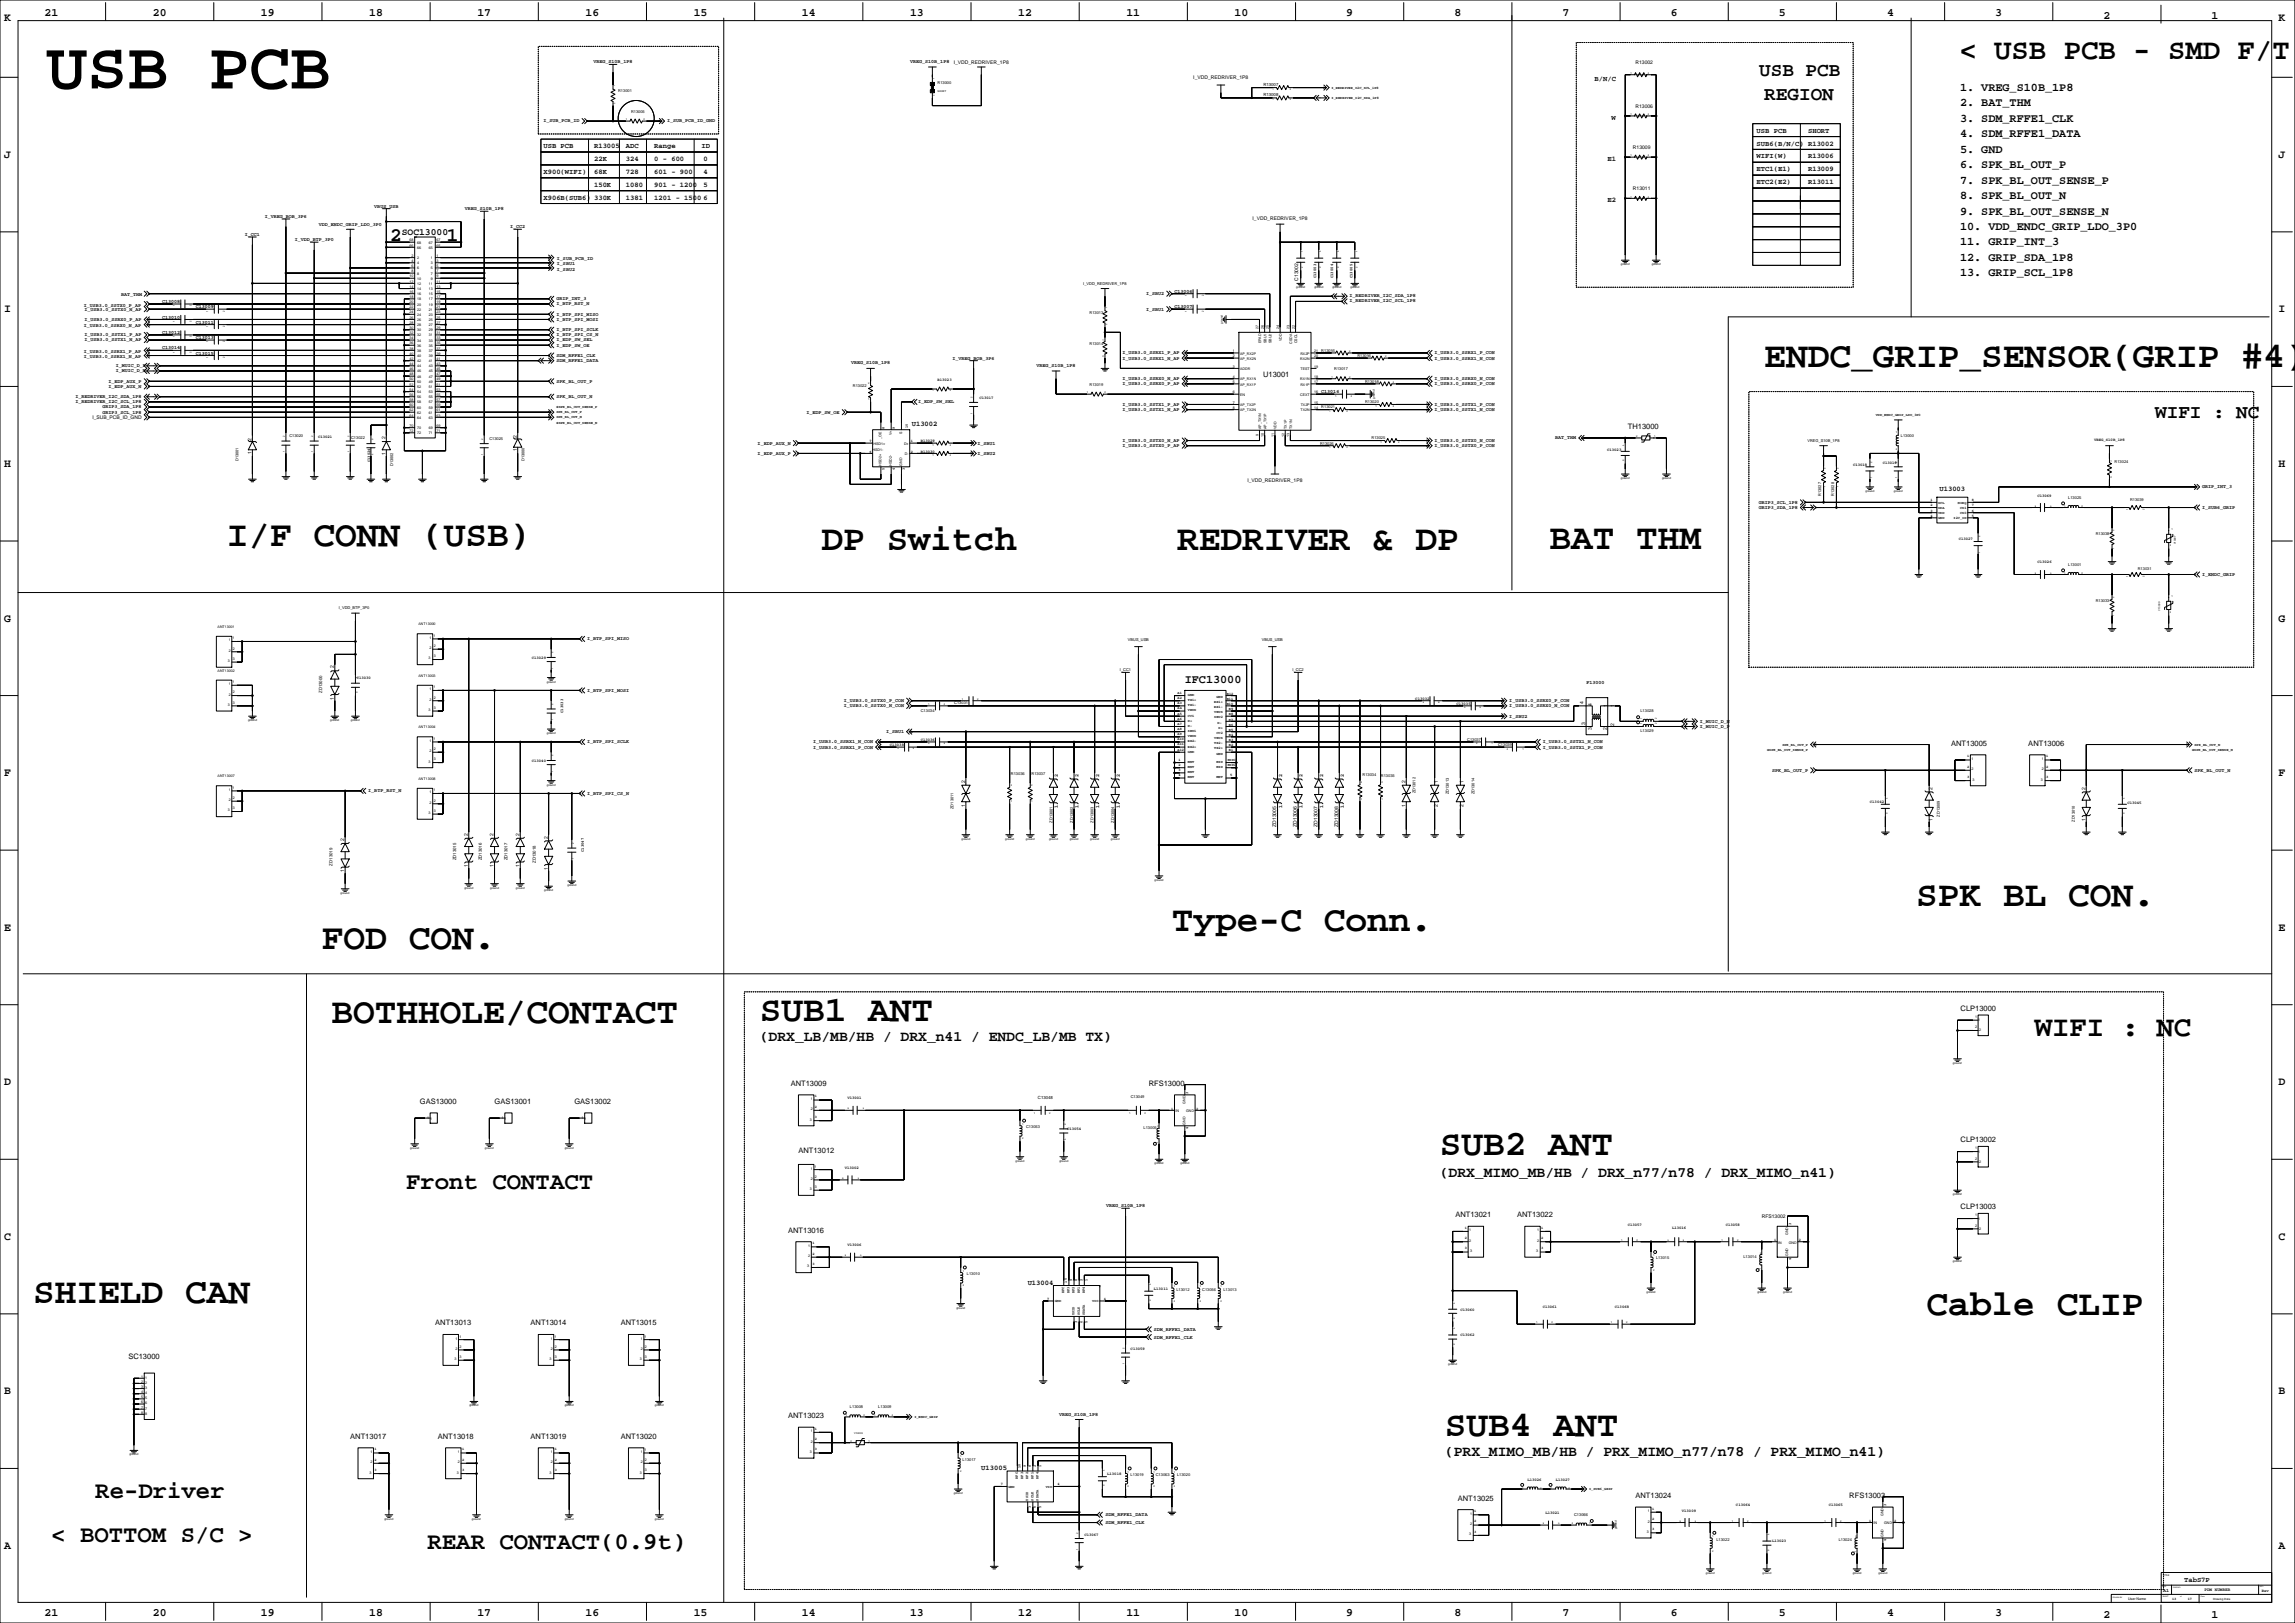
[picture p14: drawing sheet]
<svg xmlns="http://www.w3.org/2000/svg" width="2263mm" height="1600mm" viewBox="0 0 2263 1600" stroke-linecap="round" stroke-linejoin="round" font-family="sans-serif">
<defs><g id="words">
<text font-size="66.7" x="46" y="87">USB PCB</text>
<g font-size="35.6">
<text x="1740" y="362">ENDC_GRIP_SENSOR(GRIP #4)</text>
<text x="224" y="538">I/F CONN (USB)</text>
<text x="810" y="542">DP Switch</text>
<text x="1161" y="542">REDRIVER &amp; DP</text>
<text x="1528" y="541">BAT THM</text>
<text x="1889" y="893">SPK BL CON.</text>
<text x="1155" y="918">Type-C Conn.</text>
<text x="317" y="936">FOD CON.</text>
<text x="749" y="1007">SUB1 ANT</text>
<text x="327" y="1008">BOTHHOLE/CONTACT</text>
<text x="1420" y="1139">SUB2 ANT</text>
<text x="33" y="1285">SHIELD CAN</text>
<text x="1899" y="1296">Cable CLIP</text>
<text x="1425" y="1416">SUB4 ANT</text>
</g>
<g font-size="28.6">
<text x="1932" y="58">&lt; USB PCB - SMD F/T</text>
<text x="2006" y="1021">WIFI : NC</text>
</g>
<g font-size="23.6">
<text x="400" y="1172">Front CONTACT</text>
<text x="94" y="1476">Re-Driver</text>
<text x="51" y="1520">&lt; BOTTOM S/C &gt;</text>
<text x="422" y="1527">REAR CONTACT(0.9t)</text>
</g>
<g font-size="19">
<text x="1734" y="75">USB PCB</text>
<text x="1740" y="98">REGION</text>
<text x="385" y="238">2</text>
<text x="441" y="238">1</text>
<text x="2125" y="412">WIFI : NC</text>
</g>
<g font-size="14.5">
<text x="749" y="1026">(DRX_LB/MB/HB / DRX_n41 / ENDC_LB/MB TX)</text>
<text x="1420" y="1160">(DRX_MIMO_MB/HB / DRX_n77/n78 / DRX_MIMO_n41)</text>
<text x="1425" y="1435">(PRX_MIMO_MB/HB / PRX_MIMO_n77/n78 / PRX_MIMO_n41)</text>
</g>
<g font-size="11.6">
<text x="1932" y="90">1. VREG_S10B_1P8</text>
<text x="1932" y="105">2. BAT_THM</text>
<text x="1932" y="120">3. SDM_RFFE1_CLK</text>
<text x="1932" y="135">4. SDM_RFFE1_DATA</text>
<text x="1932" y="151">5. GND</text>
<text x="1932" y="166">6. SPK_BL_OUT_P</text>
<text x="1932" y="181">7. SPK_BL_OUT_SENSE_P</text>
<text x="1932" y="196">8. SPK_BL_OUT_N</text>
<text x="1932" y="212">9. SPK_BL_OUT_SENSE_N</text>
<text x="1932" y="227">10. VDD_ENDC_GRIP_LDO_3P0</text>
<text x="1932" y="242">11. GRIP_INT_3</text>
<text x="1932" y="257">12. GRIP_SDA_1P8</text>
<text x="1932" y="272">13. GRIP_SCL_1P8</text>
<text x="1168" y="674">IFC13000</text>
</g>
<g font-size="11.3">
<text x="44" y="16">21</text>
<text x="151" y="16">20</text>
<text x="257" y="16">19</text>
<text x="364" y="16">18</text>
<text x="471" y="16">17</text>
<text x="577" y="16">16</text>
<text x="684" y="16">15</text>
<text x="791" y="16">14</text>
<text x="897" y="16">13</text>
<text x="1004" y="16">12</text>
<text x="1111" y="16">11</text>
<text x="1217" y="16">10</text>
<text x="1327" y="16">9</text>
<text x="1434" y="16">8</text>
<text x="1541" y="16">7</text>
<text x="1647" y="16">6</text>
<text x="1754" y="16">5</text>
<text x="1861" y="16">4</text>
<text x="1967" y="16">3</text>
<text x="4" y="21">K</text>
<text x="2074" y="18">2</text>
<text x="2181" y="18">1</text>
<text x="2247" y="21">K</text>
<text x="4" y="156">J</text>
<text x="2247" y="156">J</text>
<text x="4" y="308">I</text>
<text x="2247" y="308">I</text>
<text x="4" y="460">H</text>
<text x="2247" y="460">H</text>
<text x="4" y="613">G</text>
<text x="2247" y="613">G</text>
<text x="4" y="765">F</text>
<text x="2247" y="765">F</text>
<text x="4" y="917">E</text>
<text x="2247" y="917">E</text>
<text x="4" y="1070">D</text>
<text x="2247" y="1070">D</text>
<text x="4" y="1222">C</text>
<text x="2247" y="1222">C</text>
<text x="4" y="1374">B</text>
<text x="2247" y="1374">B</text>
<text x="4" y="1527">A</text>
<text x="2247" y="1527">A</text>
<text x="44" y="1593">21</text>
<text x="151" y="1593">20</text>
<text x="257" y="1593">19</text>
<text x="364" y="1593">18</text>
<text x="471" y="1593">17</text>
<text x="577" y="1593">16</text>
<text x="684" y="1593">15</text>
<text x="791" y="1593">14</text>
<text x="897" y="1593">13</text>
<text x="1004" y="1593">12</text>
<text x="1111" y="1593">11</text>
<text x="1217" y="1593">10</text>
<text x="1327" y="1593">9</text>
<text x="1434" y="1593">8</text>
<text x="1541" y="1593">7</text>
<text x="1647" y="1593">6</text>
<text x="1754" y="1593">5</text>
<text x="1861" y="1593">4</text>
<text x="1967" y="1593">3</text>
<text x="2074" y="1595">2</text>
<text x="2181" y="1595">1</text>
</g>
<text font-size="9.5" x="396" y="232">SOC13000</text>
<g font-size="7.4">
<text x="1245" y="371">U13001</text>
<text x="1605" y="423">TH13000</text>
<text x="1924" y="735">ANT13005</text>
<text x="2000" y="735">ANT13006</text>
<text x="1933" y="997">CLP13000</text>
<text x="780" y="1070">ANT13009</text>
<text x="1133" y="1070">RFS13000</text>
<text x="414" y="1088">GAS13000</text>
<text x="488" y="1088">GAS13001</text>
<text x="566" y="1088">GAS13002</text>
<text x="1933" y="1126">CLP13002</text>
<text x="787" y="1136">ANT13012</text>
<text x="1933" y="1192">CLP13003</text>
<text x="1435" y="1200">ANT13021</text>
<text x="1496" y="1200">ANT13022</text>
<text x="777" y="1215">ANT13016</text>
<text x="429" y="1306">ANT13013</text>
<text x="523" y="1306">ANT13014</text>
<text x="612" y="1306">ANT13015</text>
<text x="127" y="1340">SC13000</text>
<text x="777" y="1398">ANT13023</text>
<text x="345" y="1418">ANT13017</text>
<text x="432" y="1418">ANT13018</text>
<text x="523" y="1418">ANT13019</text>
<text x="612" y="1418">ANT13020</text>
<text x="1437" y="1479">ANT13025</text>
<text x="1613" y="1477">ANT13024</text>
<text x="1823" y="1477">RFS13003</text>
</g>
<g font-size="7.1">
<text x="1572" y="80">B/N/C</text>
<text x="1589" y="118">W</text>
<text x="1732" y="131">USB PCB</text>
<text x="1783" y="131">SHORT</text>
<text x="1732" y="144">SUB6(B/N/C) R13002</text>
<text x="536" y="146">USB PCB</text>
<text x="586" y="146">R13005</text>
<text x="617" y="146">ADC</text>
<text x="645" y="146">Range</text>
<text x="692" y="146">ID</text>
<text x="586" y="159">22K</text>
<text x="617" y="159">324</text>
<text x="645" y="159">0 - 600</text>
<text x="694" y="159">0</text>
<text x="1585" y="159">E1</text>
<text x="1732" y="156">WIFI(W)</text>
<text x="1783" y="156">R13006</text>
<text x="536" y="171">X900(WIFI)</text>
<text x="586" y="171">68K</text>
<text x="617" y="171">728</text>
<text x="645" y="171">601 - 900</text>
<text x="694" y="171">4</text>
<text x="1732" y="169">ETC1(E1)</text>
<text x="1783" y="169">R13009</text>
<text x="586" y="184">150K</text>
<text x="617" y="184">1080</text>
<text x="645" y="184">901 - 1200</text>
<text x="694" y="184">5</text>
<text x="1732" y="182">ETC2(E2)</text>
<text x="1783" y="182">R13011</text>
<text x="536" y="197">X906B(SUB6) 330K</text>
<text x="617" y="197">1381</text>
<text x="645" y="197">1201 - 1500</text>
<text x="694" y="197">6</text>
<text x="1585" y="199">E2</text>
<text x="899" y="420">U13002</text>
<text x="1912" y="484">U13003</text>
<text x="1013" y="1267">U13004</text>
<text x="968" y="1449">U13005</text>
<text x="2153" y="1559">TabS7P</text>
</g>
<g font-size="4.9">
<text x="585" y="62">VREG_S10B_1P8</text>
<text x="897" y="62">VREG_S10B_1P8</text>
<text x="940" y="63">I_VDD_REDRIVER_1P8</text>
<text x="1613" y="63">R13002</text>
<text x="1177" y="78">I_VDD_REDRIVER_1P8</text>
<text x="1613" y="106">R13006</text>
<text x="536" y="121">I_SUB_PCB_ID</text>
<text x="658" y="121">I_SUB_PCB_ID_GND</text>
<text x="1610" y="146">R13009</text>
<text x="1610" y="187">R13011</text>
<text x="369" y="205">VBUS_USB</text>
<text x="458" y="207">VREG_S10B_1P8</text>
<text x="261" y="215">I_VREG_BOB_3P6</text>
<text x="1235" y="217">I_VDD_REDRIVER_1P8</text>
<text x="314" y="222">VDD_ENDC_GRIP_LDO_3P0</text>
<text x="503" y="225">I_CC2</text>
<text x="241" y="233">I_CC1</text>
<text x="291" y="238">I_VDD_BTP_3P0</text>
<text x="549" y="257">I_SUB_PCB_ID</text>
<text x="549" y="262">I_SBU1</text>
<text x="549" y="267">I_SBU2</text>
<text x="1280" y="277" transform="rotate(-90 1280 277)">C13002</text>
<text x="120" y="292">BAT_THM</text>
<text x="1130" y="291">I_SBU2</text>
<text x="1158" y="289">C13006</text>
<text x="1331" y="293">I_REDRIVER_I2C_SDA_1P8</text>
<text x="160" y="299">C13008</text>
<text x="549" y="296">GRIP_INT_3</text>
<text x="1331" y="298">I_REDRIVER_I2C_SCL_1P8</text>
<text x="83" y="302">I_USB3.0_SSTX0_P_AP</text>
<text x="193" y="304">C13009</text>
<text x="549" y="301">I_BTP_RST_N</text>
<text x="1158" y="304">C13007</text>
<text x="83" y="306">I_USB3.0_SSTX0_N_AP</text>
<text x="549" y="311">I_BTP_SPI_MISO</text>
<text x="1130" y="306">I_SBU1</text>
<text x="83" y="316">I_USB3.0_SSRX0_P_AP</text>
<text x="160" y="314">C13010</text>
<text x="549" y="316">I_BTP_SPI_MOSI</text>
<text x="83" y="323">I_USB3.0_SSRX0_N_AP</text>
<text x="193" y="319">C13011</text>
<text x="160" y="329">C13012</text>
<text x="549" y="326">I_BTP_SPI_SCLK</text>
<text x="83" y="332">I_USB3.0_SSTX1_P_AP</text>
<text x="193" y="334">C13013</text>
<text x="549" y="332">I_BTP_SPI_CS_N</text>
<text x="83" y="337">I_USB3.0_SSTX1_N_AP</text>
<text x="549" y="337">I_EDP_SW_SEL</text>
<text x="549" y="342">I_EDP_SW_OE</text>
<text x="160" y="344">C13014</text>
<text x="83" y="348">I_USB3.0_SSRX1_P_AP</text>
<text x="83" y="353">I_USB3.0_SSRX1_N_AP</text>
<text x="193" y="350">C13015</text>
<text x="549" y="352">SDM_RFFE1_CLK</text>
<text x="1107" y="349">I_USB3.0_SSRX1_P_AP</text>
<text x="1414" y="349">I_USB3.0_SSRX1_P_CON</text>
<text x="549" y="357">SDM_RFFE1_DATA</text>
<text x="839" y="358">VREG_S10B_1P8</text>
<text x="939" y="354">I_VREG_BOB_3P6</text>
<text x="1107" y="354">I_USB3.0_SSRX1_N_AP</text>
<text x="1414" y="354">I_USB3.0_SSRX1_N_CON</text>
<text x="114" y="362">I_MUIC_D_P</text>
<text x="1022" y="362">VREG_S10B_1P8</text>
<text x="114" y="367">I_MUIC_D_N</text>
<text x="107" y="377">I_EDP_AUX_P</text>
<text x="549" y="377">SPK_BL_OUT_P</text>
<text x="1107" y="375">I_USB3.0_SSRX0_N_AP</text>
<text x="1414" y="375">I_USB3.0_SSRX0_N_CON</text>
<text x="107" y="382">I_EDP_AUX_N</text>
<text x="1107" y="380">I_USB3.0_SSRX0_P_AP</text>
<text x="1414" y="380">I_USB3.0_SSRX0_P_CON</text>
<text x="1303" y="387">C13016</text>
<text x="74" y="392">I_REDRIVER_I2C_SDA_1P8</text>
<text x="549" y="392">SPK_BL_OUT_N</text>
<text x="74" y="398">I_REDRIVER_I2C_SCL_1P8</text>
<text x="905" y="398">I_EDP_SW_SEL</text>
<text x="1107" y="400">I_USB3.0_SSTX1_P_AP</text>
<text x="1414" y="400">I_USB3.0_SSTX1_P_CON</text>
<text x="101" y="408">GRIP3_SCL_1P8</text>
<text x="101" y="403">GRIP3_SDA_1P8</text>
<text x="795" y="408">I_EDP_SW_OE</text>
<text x="1107" y="405">I_USB3.0_SSTX1_N_AP</text>
<text x="1414" y="405">I_USB3.0_SSTX1_N_CON</text>
<text x="91" y="413">I_SUB_PCB_ID_GND</text>
<text x="510" y="432" transform="rotate(-90 510 432)">2</text>
<text x="248" y="434" transform="rotate(-90 248 434)">2</text>
<text x="380" y="433" transform="rotate(-90 380 433)">2</text>
<text x="1107" y="436">I_USB3.0_SSTX0_N_AP</text>
<text x="1414" y="436">I_USB3.0_SSTX0_N_CON</text>
<text x="1533" y="433">BAT_THM</text>
<text x="747" y="438">I_EDP_AUX_N</text>
<text x="964" y="438">I_SBU1</text>
<text x="1107" y="441">I_USB3.0_SSTX0_P_AP</text>
<text x="1414" y="441">I_USB3.0_SSTX0_P_CON</text>
<text x="248" y="447" transform="rotate(-90 248 447)">1</text>
<text x="380" y="448" transform="rotate(-90 380 448)">1</text>
<text x="510" y="445" transform="rotate(-90 510 445)">1</text>
<text x="747" y="448">I_EDP_AUX_P</text>
<text x="964" y="448">I_SBU2</text>
<text x="1230" y="475">I_VDD_REDRIVER_1P8</text>
<text x="2171" y="481">GRIP_INT_3</text>
<text x="1734" y="497">GRIP3_SCL_1P8</text>
<text x="1734" y="502">GRIP3_SDA_1P8</text>
<text x="2171" y="502">I_SUB6_GRIP</text>
<text x="2171" y="568">I_ENDC_GRIP</text>
<text x="579" y="631">I_BTP_SPI_MISO</text>
<text x="329" y="659" transform="rotate(-90 329 659)">2</text>
<text x="1564" y="674">F13000</text>
<text x="579" y="682">I_BTP_SPI_MOSI</text>
<text x="329" y="690" transform="rotate(-90 329 690)">1</text>
<text x="832" y="692">I_USB3.0_SSTX0_P_CON</text>
<text x="1488" y="692">I_USB3.0_SSRX0_P_CON</text>
<text x="1561" y="694" transform="rotate(-90 1561 694)">4</text>
<text x="1569" y="696" transform="rotate(-90 1569 696)">4</text>
<text x="832" y="697">I_USB3.0_SSTX0_N_CON</text>
<text x="1488" y="697">I_USB3.0_SSRX0_N_CON</text>
<text x="1585" y="697" transform="rotate(-90 1585 697)">1</text>
<text x="1591" y="697" transform="rotate(-90 1591 697)">1</text>
<text x="1488" y="707">I_SBU2</text>
<text x="1676" y="712">I_MUIC_D_N</text>
<text x="1563" y="715" transform="rotate(-90 1563 715)">3</text>
<text x="1569" y="720" transform="rotate(-90 1569 720)">3</text>
<text x="1584" y="720" transform="rotate(-90 1584 720)">2</text>
<text x="1591" y="716" transform="rotate(-90 1591 716)">2</text>
<text x="1676" y="718">I_MUIC_D_P</text>
<text x="874" y="723">I_SBU1</text>
<text x="579" y="733">I_BTP_SPI_SCLK</text>
<text x="802" y="733">I_USB3.0_SSRX1_N_CON</text>
<text x="802" y="738">I_USB3.0_SSRX1_P_CON</text>
<text x="1521" y="738">I_USB3.0_SSTX1_P_CON</text>
<text x="1521" y="733">I_USB3.0_SSTX1_N_CON</text>
<text x="1747" y="761">SPK_BL_OUT_P</text>
<text x="2164" y="761">SPK_BL_OUT_N</text>
<text x="1043" y="766" transform="rotate(-90 1043 766)">2</text>
<text x="1063" y="766" transform="rotate(-90 1063 766)">2</text>
<text x="1084" y="766" transform="rotate(-90 1084 766)">2</text>
<text x="1104" y="766" transform="rotate(-90 1104 766)">2</text>
<text x="1264" y="766" transform="rotate(-90 1264 766)">2</text>
<text x="1284" y="766" transform="rotate(-90 1284 766)">2</text>
<text x="1305" y="766" transform="rotate(-90 1305 766)">2</text>
<text x="1325" y="766" transform="rotate(-90 1325 766)">2</text>
<text x="951" y="772" transform="rotate(-90 951 772)">2</text>
<text x="1386" y="772" transform="rotate(-90 1386 772)">2</text>
<text x="1418" y="772" transform="rotate(-90 1418 772)">1</text>
<text x="1443" y="772" transform="rotate(-90 1443 772)">1</text>
<text x="1905" y="778" transform="rotate(-90 1905 778)">2</text>
<text x="2056" y="778" transform="rotate(-90 2056 778)">2</text>
<text x="363" y="781">I_BTP_RST_N</text>
<text x="579" y="784">I_BTP_SPI_CS_N</text>
<text x="951" y="795" transform="rotate(-90 951 795)">1</text>
<text x="1043" y="796" transform="rotate(-90 1043 796)">1</text>
<text x="1063" y="796" transform="rotate(-90 1063 796)">1</text>
<text x="1084" y="796" transform="rotate(-90 1084 796)">1</text>
<text x="1104" y="796" transform="rotate(-90 1104 796)">1</text>
<text x="1264" y="796" transform="rotate(-90 1264 796)">1</text>
<text x="1284" y="796" transform="rotate(-90 1284 796)">1</text>
<text x="1305" y="796" transform="rotate(-90 1305 796)">1</text>
<text x="1325" y="796" transform="rotate(-90 1325 796)">1</text>
<text x="1386" y="795" transform="rotate(-90 1386 795)">1</text>
<text x="1418" y="795" transform="rotate(-90 1418 795)">2</text>
<text x="1443" y="795" transform="rotate(-90 1443 795)">2</text>
<text x="1905" y="809" transform="rotate(-90 1905 809)">1</text>
<text x="2056" y="809" transform="rotate(-90 2056 809)">1</text>
<text x="1258" y="815" transform="rotate(-90 1258 815)">ZD13005</text>
<text x="1279" y="815" transform="rotate(-90 1279 815)">ZD13006</text>
<text x="1299" y="815" transform="rotate(-90 1299 815)">ZD13007</text>
<text x="1319" y="815" transform="rotate(-90 1319 815)">ZD13008</text>
<text x="461" y="824" transform="rotate(-90 461 824)">2</text>
<text x="487" y="824" transform="rotate(-90 487 824)">2</text>
<text x="512" y="824" transform="rotate(-90 512 824)">2</text>
<text x="540" y="827" transform="rotate(-90 540 827)">2</text>
<text x="339" y="829" transform="rotate(-90 339 829)">2</text>
<text x="461" y="855" transform="rotate(-90 461 855)">1</text>
<text x="487" y="855" transform="rotate(-90 487 855)">1</text>
<text x="512" y="855" transform="rotate(-90 512 855)">1</text>
<text x="540" y="857" transform="rotate(-90 540 857)">1</text>
<text x="339" y="860" transform="rotate(-90 339 860)">1</text>
<text x="1090" y="1190">VREG_S10B_1P8</text>
<text x="1737" y="1200">RFS13002</text>
<text x="1138" y="1312">SDM_RFFE1_DATA</text>
<text x="1138" y="1320">SDM_RFFE1_CLK</text>
<text x="1044" y="1396">VREG_S10B_1P8</text>
<text x="1090" y="1495">SDM_RFFE1_DATA</text>
<text x="1090" y="1502">SDM_RFFE1_CLK</text>
<text x="2133" y="1569">A1</text>
</g>
<g font-size="4.2">
<text x="1246" y="85">R13007</text>
<text x="1246" y="95">R13008</text>
<text x="318" y="683" transform="rotate(-90 318 683)">ZD13000</text>
<text x="450" y="848" transform="rotate(-90 450 848)">ZD13015</text>
<text x="475" y="848" transform="rotate(-90 475 848)">ZD13016</text>
<text x="500" y="848" transform="rotate(-90 500 848)">ZD13017</text>
<text x="528" y="851" transform="rotate(-90 528 851)">ZD13018</text>
<text x="328" y="853" transform="rotate(-90 328 853)">ZD13019</text>
<text x="1023" y="1084">C13048</text>
<text x="2173" y="1568">PDM NUMBER</text>
</g>
<g font-size="3.9">
<text x="924" y="83">R13000</text>
<text x="609" y="91">R13001</text>
<text x="622" y="112">R13005</text>
<text x="1298" y="274" transform="rotate(-90 1298 274)">C13003</text>
<text x="1314" y="274" transform="rotate(-90 1314 274)">C13004</text>
<text x="1333" y="274" transform="rotate(-90 1333 274)">C13005</text>
<text x="1068" y="281">I_VDD_REDRIVER_1P8</text>
<text x="1074" y="309">R13013</text>
<text x="1074" y="340">R13014</text>
<text x="1303" y="347">R13015</text>
<text x="1338" y="352">R13016</text>
<text x="1315" y="365">R13017</text>
<text x="924" y="375">R13023</text>
<text x="1346" y="378">R13018</text>
<text x="841" y="381">R13022</text>
<text x="1074" y="380">R13019</text>
<text x="966" y="394">C13017</text>
<text x="1346" y="397">R13020</text>
<text x="1303" y="402">R13021</text>
<text x="285" y="431">C13020</text>
<text x="314" y="432">C13021</text>
<text x="1874" y="431">L13000</text>
<text x="346" y="432">C13022</text>
<text x="482" y="434">C13025</text>
<text x="908" y="436">R13029</text>
<text x="1352" y="432">R13025</text>
<text x="1782" y="436">VREG_S10B_1P8</text>
<text x="2065" y="434">VREG_S10B_1P8</text>
<text x="1301" y="439">R13026</text>
<text x="908" y="446">R13030</text>
<text x="1585" y="445">C13023</text>
<text x="235" y="455" transform="rotate(-90 235 455)">D13001</text>
<text x="365" y="456" transform="rotate(-90 365 456)">C13024</text>
<text x="517" y="455" transform="rotate(-90 517 455)">D13000</text>
<text x="388" y="460" transform="rotate(-90 388 460)">D13002</text>
<text x="1827" y="459">C13018</text>
<text x="1856" y="457">C13019</text>
<text x="2085" y="456">R13024</text>
<text x="1796" y="489" transform="rotate(-90 1796 489)">R13027</text>
<text x="1808" y="489" transform="rotate(-90 1808 489)">R13028</text>
<text x="2009" y="489">C13069</text>
<text x="2039" y="492">L13025</text>
<text x="2100" y="493">R13039</text>
<text x="2066" y="528">R13038</text>
<text x="1931" y="533">C13027</text>
<text x="2009" y="555">C13026</text>
<text x="2039" y="558">L13001</text>
<text x="2108" y="562">R13031</text>
<text x="2066" y="594">R13033</text>
<text x="334" y="600">I_VDD_BTP_3P0</text>
<text x="1112" y="631">VBUS_USB</text>
<text x="1244" y="631">VBUS_USB</text>
<text x="524" y="649">C13029</text>
<text x="1104" y="662">I_CC1</text>
<text x="1274" y="662">I_CC2</text>
<text x="352" y="670">C13030</text>
<text x="941" y="694">C13031</text>
<text x="1395" y="690">C13032</text>
<text x="1436" y="695">C13035</text>
<text x="908" y="701">C13034</text>
<text x="1617" y="702">L13028</text>
<text x="555" y="703" transform="rotate(-90 555 703)">C13033</text>
<text x="1617" y="722">L13029</text>
<text x="908" y="731">C13036</text>
<text x="1447" y="731">C13037</text>
<text x="877" y="736">C13038</text>
<text x="1477" y="736">C13039</text>
<text x="524" y="751">C13040</text>
<text x="997" y="764">R13036</text>
<text x="1017" y="764">R13037</text>
<text x="1343" y="765">R13034</text>
<text x="1362" y="766">R13035</text>
<text x="1396" y="782" transform="rotate(-90 1396 782)">ZD13012</text>
<text x="1428" y="783" transform="rotate(-90 1428 783)">ZD13013</text>
<text x="1454" y="783" transform="rotate(-90 1454 783)">ZD13014</text>
<text x="1844" y="792">C13042</text>
<text x="940" y="797" transform="rotate(-90 940 797)">ZD13011</text>
<text x="2098" y="792">C13045</text>
<text x="1912" y="805" transform="rotate(-90 1912 805)">ZD13009</text>
<text x="1038" y="811" transform="rotate(-90 1038 811)">ZD13001</text>
<text x="1058" y="811" transform="rotate(-90 1058 811)">ZD13002</text>
<text x="1078" y="811" transform="rotate(-90 1078 811)">ZD13003</text>
<text x="1099" y="811" transform="rotate(-90 1099 811)">ZD13004</text>
<text x="2046" y="810" transform="rotate(-90 2046 810)">ZD13010</text>
<text x="576" y="840" transform="rotate(-90 576 840)">C13047</text>
<text x="835" y="1084">V13001</text>
<text x="1115" y="1083">C13049</text>
<text x="1012" y="1112">C13053</text>
<text x="1052" y="1114">C13054</text>
<text x="1128" y="1113">L13005</text>
<text x="833" y="1152">V13002</text>
<text x="1605" y="1208">C13057</text>
<text x="1649" y="1211">L13016</text>
<text x="1701" y="1208">C13058</text>
<text x="835" y="1228">V13006</text>
<text x="1633" y="1241">L13015</text>
<text x="1719" y="1240">L13014</text>
<text x="953" y="1257">L13010</text>
<text x="1138" y="1272">L13011</text>
<text x="1160" y="1272">L13012</text>
<text x="1185" y="1272">C13056</text>
<text x="1206" y="1272">L13013</text>
<text x="1521" y="1289">C13061</text>
<text x="1592" y="1289">C13068</text>
<text x="1440" y="1292">C13060</text>
<text x="1440" y="1317">C13062</text>
<text x="1115" y="1331">C13059</text>
<text x="838" y="1388">L13008</text>
<text x="866" y="1388">L13009</text>
<text x="949" y="1440">L13017</text>
<text x="1092" y="1454">L13018</text>
<text x="1115" y="1455">L13019</text>
<text x="1140" y="1455">C13063</text>
<text x="1161" y="1455">L13020</text>
<text x="1506" y="1459">L13026</text>
<text x="1534" y="1459">L13027</text>
<text x="1712" y="1485">C13064</text>
<text x="1803" y="1485">C13065</text>
<text x="1524" y="1493">L13021</text>
<text x="1658" y="1490">V13009</text>
<text x="1552" y="1495">C13066</text>
<text x="1069" y="1514">C13067</text>
<text x="1692" y="1519">L13022</text>
<text x="1747" y="1520">L13023</text>
<text x="1813" y="1519">L13024</text>
<text x="2230" y="1569">Rev</text>
</g>
<g font-size="3.5">
<text x="1313" y="88">I_REDRIVER_I2C_SCL_1P8</text>
<text x="1313" y="98">I_REDRIVER_I2C_SDA_1P8</text>
<text x="404" y="238">68</text>
<text x="430" y="238">67</text>
<text x="404" y="243">66</text>
<text x="411" y="245">66</text>
<text x="411" y="240">68</text>
<text x="423" y="245">65</text>
<text x="423" y="240">67</text>
<text x="430" y="243">65</text>
<text x="406" y="253">2</text>
<text x="411" y="255">2</text>
<text x="425" y="255">1</text>
<text x="430" y="253">1</text>
<text x="406" y="258">4</text>
<text x="406" y="263">6</text>
<text x="411" y="261">4</text>
<text x="425" y="261">3</text>
<text x="430" y="263">5</text>
<text x="430" y="258">3</text>
<text x="406" y="268">8</text>
<text x="411" y="266">6</text>
<text x="425" y="266">5</text>
<text x="430" y="268">7</text>
<text x="404" y="273">10</text>
<text x="411" y="271">8</text>
<text x="411" y="276">10</text>
<text x="425" y="271">7</text>
<text x="425" y="276">9</text>
<text x="430" y="273">9</text>
<text x="404" y="279">12</text>
<text x="411" y="281">12</text>
<text x="423" y="281">11</text>
<text x="430" y="279">11</text>
<text x="404" y="284">14</text>
<text x="411" y="286">14</text>
<text x="423" y="286">13</text>
<text x="430" y="284">13</text>
<text x="404" y="294">18</text>
<text x="404" y="289">16</text>
<text x="411" y="291">16</text>
<text x="423" y="291">15</text>
<text x="430" y="294">17</text>
<text x="430" y="289">15</text>
<text x="404" y="299">20</text>
<text x="411" y="296">18</text>
<text x="423" y="296">17</text>
<text x="430" y="299">19</text>
<text x="404" y="304">22</text>
<text x="411" y="301">20</text>
<text x="423" y="301">19</text>
<text x="430" y="304">21</text>
<text x="404" y="309">24</text>
<text x="411" y="306">22</text>
<text x="411" y="311">24</text>
<text x="423" y="306">21</text>
<text x="423" y="311">23</text>
<text x="430" y="309">23</text>
<text x="404" y="314">26</text>
<text x="411" y="316">26</text>
<text x="423" y="316">25</text>
<text x="430" y="314">25</text>
<text x="404" y="319">28</text>
<text x="411" y="321">28</text>
<text x="423" y="321">27</text>
<text x="430" y="319">27</text>
<text x="404" y="329">32</text>
<text x="404" y="324">30</text>
<text x="411" y="327">30</text>
<text x="423" y="327">29</text>
<text x="430" y="324">29</text>
<text x="430" y="329">31</text>
<text x="1241" y="324" transform="rotate(-90 1241 324)">27</text>
<text x="1246" y="324" transform="rotate(-90 1246 324)">26</text>
<text x="1251" y="324" transform="rotate(-90 1251 324)">25</text>
<text x="1261" y="324" transform="rotate(-90 1261 324)">24</text>
<text x="1271" y="324" transform="rotate(-90 1271 324)">23</text>
<text x="1276" y="324" transform="rotate(-90 1276 324)">22</text>
<text x="404" y="334">34</text>
<text x="411" y="332">32</text>
<text x="423" y="332">31</text>
<text x="430" y="334">33</text>
<text x="404" y="339">36</text>
<text x="411" y="342">36</text>
<text x="411" y="337">34</text>
<text x="423" y="337">33</text>
<text x="423" y="342">35</text>
<text x="430" y="339">35</text>
<text x="1243" y="338" transform="rotate(-90 1243 338)">EPAD</text>
<text x="1249" y="338" transform="rotate(-90 1249 338)">SBU1</text>
<text x="1254" y="338" transform="rotate(-90 1254 338)">SBU2</text>
<text x="1264" y="336" transform="rotate(-90 1264 336)">VDD</text>
<text x="1274" y="339" transform="rotate(-90 1274 339)">CSDA</text>
<text x="1279" y="338" transform="rotate(-90 1279 338)">CSCL</text>
<text x="404" y="345">38</text>
<text x="411" y="347">38</text>
<text x="423" y="347">37</text>
<text x="430" y="345">37</text>
<text x="1215" y="347">1</text>
<text x="1296" y="347">21</text>
<text x="404" y="350">40</text>
<text x="411" y="352">40</text>
<text x="423" y="352">39</text>
<text x="430" y="350">39</text>
<text x="1215" y="352">2</text>
<text x="1223" y="350">AP_RX2P</text>
<text x="1282" y="350">RX2P</text>
<text x="1296" y="352">20</text>
<text x="404" y="360">44</text>
<text x="404" y="355">42</text>
<text x="411" y="357">42</text>
<text x="423" y="357">41</text>
<text x="430" y="355">41</text>
<text x="430" y="360">43</text>
<text x="1223" y="355">AP_RX2N</text>
<text x="1282" y="355">RX2N</text>
<text x="404" y="365">46</text>
<text x="411" y="362">44</text>
<text x="423" y="362">43</text>
<text x="430" y="365">45</text>
<text x="1215" y="362">3</text>
<text x="1223" y="365">ADDR</text>
<text x="1282" y="365">TEST</text>
<text x="1296" y="362">19</text>
<text x="404" y="370">48</text>
<text x="411" y="367">46</text>
<text x="423" y="367">45</text>
<text x="430" y="370">47</text>
<text x="404" y="375">50</text>
<text x="411" y="372">48</text>
<text x="411" y="377">50</text>
<text x="423" y="372">47</text>
<text x="423" y="377">49</text>
<text x="430" y="375">49</text>
<text x="1215" y="378">5</text>
<text x="1215" y="372">4</text>
<text x="1223" y="375">AP_RX1N</text>
<text x="1282" y="375">RX1N</text>
<text x="1296" y="378">17</text>
<text x="1296" y="372">18</text>
<text x="404" y="380">52</text>
<text x="411" y="382">52</text>
<text x="423" y="382">51</text>
<text x="430" y="380">51</text>
<text x="1223" y="380">AP_RX1P</text>
<text x="1282" y="380">RX1P</text>
<text x="404" y="385">54</text>
<text x="411" y="387">54</text>
<text x="423" y="387">53</text>
<text x="430" y="385">53</text>
<text x="1215" y="388">6</text>
<text x="1296" y="388">16</text>
<text x="404" y="395">58</text>
<text x="404" y="390">56</text>
<text x="411" y="393">56</text>
<text x="423" y="393">55</text>
<text x="430" y="395">57</text>
<text x="430" y="390">55</text>
<text x="1223" y="390">EN</text>
<text x="1282" y="390">CEXT</text>
<text x="404" y="400">60</text>
<text x="411" y="398">58</text>
<text x="423" y="398">57</text>
<text x="430" y="400">59</text>
<text x="1215" y="398">7</text>
<text x="1223" y="400">AP_TX2P</text>
<text x="1282" y="400">TX2P</text>
<text x="1296" y="398">15</text>
<text x="404" y="406">62</text>
<text x="411" y="408">62</text>
<text x="411" y="403">60</text>
<text x="423" y="403">59</text>
<text x="423" y="408">61</text>
<text x="430" y="406">61</text>
<text x="549" y="407">SPK_BL_OUT_P</text>
<text x="549" y="402">@SPK_BL_OUT_SENSE_P</text>
<text x="1215" y="403">8</text>
<text x="1223" y="405">AP_TX2N</text>
<text x="1282" y="405">TX2N</text>
<text x="1296" y="403">14</text>
<text x="404" y="411">64</text>
<text x="411" y="413">64</text>
<text x="423" y="413">63</text>
<text x="430" y="411">63</text>
<text x="549" y="412">SPK_BL_OUT_N</text>
<text x="1849" y="410">VDD_ENDC_GRIP_LDO_3P0</text>
<text x="549" y="417">@SPK_BL_OUT_SENSE_N</text>
<text x="404" y="421">70</text>
<text x="404" y="426">72</text>
<text x="411" y="423">70</text>
<text x="423" y="423">69</text>
<text x="430" y="421">69</text>
<text x="430" y="426">71</text>
<text x="872" y="423" transform="rotate(-90 872 423)">8</text>
<text x="882" y="423" transform="rotate(-90 882 423)">9</text>
<text x="895" y="422" transform="rotate(-90 895 422)">10</text>
<text x="1243" y="423" transform="rotate(-90 1243 423)">AP_TX1N</text>
<text x="1249" y="423" transform="rotate(-90 1249 423)">AP_TX1P</text>
<text x="1259" y="423" transform="rotate(-90 1259 423)">VDD</text>
<text x="1269" y="423" transform="rotate(-90 1269 423)">TX1P</text>
<text x="1274" y="423" transform="rotate(-90 1274 423)">TX1N</text>
<text x="411" y="428">72</text>
<text x="423" y="428">71</text>
<text x="879" y="429" transform="rotate(-90 879 429)">V+</text>
<text x="890" y="428" transform="rotate(-90 890 428)">S</text>
<text x="1241" y="430" transform="rotate(-90 1241 430)">9</text>
<text x="1246" y="431" transform="rotate(-90 1246 431)">10</text>
<text x="1256" y="431" transform="rotate(-90 1256 431)">11</text>
<text x="1266" y="431" transform="rotate(-90 1266 431)">12</text>
<text x="1271" y="431" transform="rotate(-90 1271 431)">13</text>
<text x="857" y="436">7</text>
<text x="869" y="433" transform="rotate(-90 869 433)">_OE</text>
<text x="898" y="436">1</text>
<text x="861" y="439">HSD1+</text>
<text x="891" y="439">D+</text>
<text x="857" y="446">6</text>
<text x="860" y="445">HSD1-</text>
<text x="892" y="449">D-</text>
<text x="898" y="446">2</text>
<text x="869" y="459" transform="rotate(-90 869 459)">HSD2+</text>
<text x="879" y="459" transform="rotate(-90 879 459)">HSD2-</text>
<text x="890" y="459" transform="rotate(-90 890 459)">GND</text>
<text x="872" y="463" transform="rotate(-90 872 463)">5</text>
<text x="882" y="463" transform="rotate(-90 882 463)">4</text>
<text x="892" y="463" transform="rotate(-90 892 463)">3</text>
<text x="1904" y="494">1</text>
<text x="1911" y="497">SCL</text>
<text x="1930" y="497">NIRQ</text>
<text x="1944" y="494">8</text>
<text x="1904" y="499">2</text>
<text x="1911" y="502">SDA</text>
<text x="1932" y="502">CS1</text>
<text x="1944" y="499">7</text>
<text x="1904" y="509">4</text>
<text x="1904" y="504">3</text>
<text x="1911" y="507">VDD</text>
<text x="1932" y="507">CS0</text>
<text x="1944" y="504">6</text>
<text x="1944" y="509">5</text>
<text x="1911" y="512">GND</text>
<text x="1926" y="512">I2C_ID</text>
<text x="413" y="616">ANT13000</text>
<text x="215" y="619">ANT13001</text>
<text x="424" y="630">1</text>
<text x="428" y="628">1</text>
<text x="226" y="632">1</text>
<text x="230" y="630">1</text>
<text x="230" y="640">2</text>
<text x="424" y="640">2</text>
<text x="428" y="638">2</text>
<text x="226" y="642">2</text>
<text x="224" y="653">3</text>
<text x="230" y="651">3</text>
<text x="423" y="650">3</text>
<text x="428" y="648">3</text>
<text x="215" y="662">ANT13002</text>
<text x="413" y="667">ANT13003</text>
<text x="226" y="675">1</text>
<text x="230" y="673">1</text>
<text x="230" y="684">2</text>
<text x="424" y="681">1</text>
<text x="428" y="679">1</text>
<text x="226" y="686">2</text>
<text x="428" y="689">2</text>
<text x="1161" y="684">A1</text>
<text x="1161" y="689">A2</text>
<text x="1171" y="686">GND</text>
<text x="1199" y="688">GND</text>
<text x="1210" y="690">B11</text>
<text x="1210" y="685">B12</text>
<text x="224" y="696">3</text>
<text x="230" y="694">3</text>
<text x="424" y="691">2</text>
<text x="1161" y="694">A3</text>
<text x="1171" y="691">TX1+</text>
<text x="1197" y="693">RX1+</text>
<text x="1210" y="695">B10</text>
<text x="423" y="701">3</text>
<text x="428" y="699">3</text>
<text x="1161" y="699">A4</text>
<text x="1171" y="696">TX1-</text>
<text x="1171" y="701">VBUS</text>
<text x="1197" y="698">RX1-</text>
<text x="1212" y="700">B9</text>
<text x="1161" y="704">A5</text>
<text x="1171" y="706">CC1</text>
<text x="1197" y="703">VBUS</text>
<text x="1212" y="705">B8</text>
<text x="1161" y="709">A6</text>
<text x="1171" y="711">D+</text>
<text x="1197" y="708">SBU2</text>
<text x="1200" y="713">D-</text>
<text x="1212" y="710">B7</text>
<text x="413" y="718">ANT13004</text>
<text x="1161" y="720">A8</text>
<text x="1161" y="715">A7</text>
<text x="1171" y="717">D-</text>
<text x="1201" y="718">D+</text>
<text x="1212" y="715">B6</text>
<text x="1161" y="725">A9</text>
<text x="1171" y="722">SBU1</text>
<text x="1199" y="723">CC2</text>
<text x="1212" y="725">B4</text>
<text x="1212" y="720">B5</text>
<text x="424" y="731">1</text>
<text x="428" y="729">1</text>
<text x="1161" y="730">A10</text>
<text x="1171" y="727">VBUS</text>
<text x="1171" y="732">RX2-</text>
<text x="1197" y="729">VBUS</text>
<text x="1212" y="731">B3</text>
<text x="1161" y="735">A11</text>
<text x="1171" y="737">RX2+</text>
<text x="1197" y="734">TX2-</text>
<text x="1212" y="736">B2</text>
<text x="1757" y="735">SPK_BL_OUT_P</text>
<text x="2164" y="735">SPK_BL_OUT_N</text>
<text x="424" y="741">2</text>
<text x="428" y="739">2</text>
<text x="1161" y="740">A12</text>
<text x="1171" y="742">GND</text>
<text x="1197" y="739">TX2+</text>
<text x="1199" y="744">GND</text>
<text x="1212" y="741">B1</text>
<text x="1742" y="740">@SPK_BL_OUT_SENSE_P</text>
<text x="2161" y="740">@SPK_BL_OUT_SENSE_N</text>
<text x="428" y="750">3</text>
<text x="1940" y="747">1</text>
<text x="1944" y="749">1</text>
<text x="2013" y="749">1</text>
<text x="2017" y="747">1</text>
<text x="423" y="752">3</text>
<text x="1162" y="750">1</text>
<text x="1162" y="755">2</text>
<text x="1171" y="752">MNT</text>
<text x="1199" y="752">MID</text>
<text x="1210" y="755">MID2</text>
<text x="1210" y="750">MID1</text>
<text x="1162" y="760">3</text>
<text x="1171" y="757">MNT</text>
<text x="1199" y="757">MID</text>
<text x="1940" y="757">2</text>
<text x="1944" y="759">2</text>
<text x="2013" y="759">2</text>
<text x="2017" y="757">2</text>
<text x="215" y="766">ANT13007</text>
<text x="1162" y="765">4</text>
<text x="1171" y="762">MNT</text>
<text x="1171" y="767">MNT</text>
<text x="1199" y="767">MNT</text>
<text x="1213" y="765">5</text>
<text x="1940" y="767">3</text>
<text x="2017" y="767">3</text>
<text x="413" y="769">ANT13008</text>
<text x="1945" y="769">3</text>
<text x="2012" y="769">3</text>
<text x="226" y="780">1</text>
<text x="230" y="778">1</text>
<text x="424" y="782">1</text>
<text x="428" y="780">1</text>
<text x="226" y="790">2</text>
<text x="230" y="788">2</text>
<text x="428" y="790">2</text>
<text x="230" y="798">3</text>
<text x="424" y="792">2</text>
<text x="224" y="800">3</text>
<text x="423" y="802">3</text>
<text x="428" y="800">3</text>
<text x="1947" y="1004">1</text>
<text x="1950" y="1007">1</text>
<text x="1947" y="1014">2</text>
<text x="1951" y="1017">2</text>
<text x="1172" y="1078" transform="rotate(-90 1172 1078)">3</text>
<text x="799" y="1084">1</text>
<text x="803" y="1082">1</text>
<text x="803" y="1092">2</text>
<text x="1169" y="1088" transform="rotate(-90 1169 1088)">GND</text>
<text x="799" y="1094">2</text>
<text x="1155" y="1094">1</text>
<text x="1159" y="1096">IN</text>
<text x="1169" y="1096">GND</text>
<text x="1179" y="1094">2</text>
<text x="421" y="1103">1</text>
<text x="424" y="1104">1</text>
<text x="495" y="1103">1</text>
<text x="498" y="1104">1</text>
<text x="573" y="1103">1</text>
<text x="576" y="1104">1</text>
<text x="803" y="1102">3</text>
<text x="798" y="1105">3</text>
<text x="1169" y="1109" transform="rotate(-90 1169 1109)">GND</text>
<text x="1172" y="1113" transform="rotate(-90 1172 1113)">4</text>
<text x="1947" y="1133">1</text>
<text x="1950" y="1136">1</text>
<text x="1947" y="1143">2</text>
<text x="803" y="1151">1</text>
<text x="1951" y="1146">2</text>
<text x="799" y="1153">1</text>
<text x="799" y="1163">2</text>
<text x="803" y="1161">2</text>
<text x="798" y="1173">3</text>
<text x="803" y="1171">3</text>
<text x="1947" y="1199">1</text>
<text x="1950" y="1202">1</text>
<text x="1444" y="1211">1</text>
<text x="1520" y="1211">1</text>
<text x="1766" y="1208" transform="rotate(-90 1766 1208)">3</text>
<text x="1947" y="1209">2</text>
<text x="1449" y="1214">1</text>
<text x="1516" y="1214">1</text>
<text x="1763" y="1218" transform="rotate(-90 1763 1218)">GND</text>
<text x="1951" y="1212">2</text>
<text x="1444" y="1221">2</text>
<text x="1449" y="1224">2</text>
<text x="1516" y="1224">2</text>
<text x="1520" y="1221">2</text>
<text x="1749" y="1223">1</text>
<text x="1774" y="1223">2</text>
<text x="797" y="1229">1</text>
<text x="801" y="1226">1</text>
<text x="1753" y="1226">IN</text>
<text x="1764" y="1226">GND</text>
<text x="1444" y="1232">3</text>
<text x="1450" y="1234">3</text>
<text x="1515" y="1234">3</text>
<text x="1520" y="1232">3</text>
<text x="797" y="1239">2</text>
<text x="801" y="1237">2</text>
<text x="1763" y="1238" transform="rotate(-90 1763 1238)">GND</text>
<text x="801" y="1247">3</text>
<text x="1766" y="1242" transform="rotate(-90 1766 1242)">4</text>
<text x="796" y="1249">3</text>
<text x="1052" y="1264" transform="rotate(-90 1052 1264)">10</text>
<text x="1057" y="1263" transform="rotate(-90 1057 1263)">9</text>
<text x="1062" y="1263" transform="rotate(-90 1062 1263)">8</text>
<text x="1067" y="1263" transform="rotate(-90 1067 1263)">2</text>
<text x="1072" y="1263" transform="rotate(-90 1072 1263)">1</text>
<text x="1049" y="1275" transform="rotate(-90 1049 1275)">RFC</text>
<text x="1054" y="1275" transform="rotate(-90 1054 1275)">RF3</text>
<text x="1060" y="1275" transform="rotate(-90 1060 1275)">RF2</text>
<text x="1065" y="1275" transform="rotate(-90 1065 1275)">RF1</text>
<text x="1070" y="1275" transform="rotate(-90 1070 1275)">RF4</text>
<text x="1032" y="1281">7</text>
<text x="1040" y="1284">GND</text>
<text x="1077" y="1284">VIO</text>
<text x="1088" y="1281">4</text>
<text x="1060" y="1296" transform="rotate(-90 1060 1296)">USID</text>
<text x="1065" y="1296" transform="rotate(-90 1065 1296)">SCLK</text>
<text x="1070" y="1296" transform="rotate(-90 1070 1296)">SDATA</text>
<text x="1062" y="1304" transform="rotate(-90 1062 1304)">3</text>
<text x="1067" y="1304" transform="rotate(-90 1067 1304)">6</text>
<text x="1072" y="1304" transform="rotate(-90 1072 1304)">5</text>
<text x="453" y="1318">1</text>
<text x="547" y="1318">1</text>
<text x="636" y="1318">1</text>
<text x="449" y="1320">1</text>
<text x="543" y="1320">1</text>
<text x="632" y="1320">1</text>
<text x="449" y="1331">2</text>
<text x="453" y="1329">2</text>
<text x="543" y="1331">2</text>
<text x="547" y="1329">2</text>
<text x="632" y="1331">2</text>
<text x="636" y="1329">2</text>
<text x="448" y="1341">3</text>
<text x="453" y="1339">3</text>
<text x="542" y="1341">3</text>
<text x="547" y="1339">3</text>
<text x="631" y="1341">3</text>
<text x="636" y="1339">3</text>
<text x="139" y="1358">1</text>
<text x="143" y="1359">1</text>
<text x="139" y="1363">2</text>
<text x="143" y="1364">2</text>
<text x="139" y="1368">3</text>
<text x="139" y="1373">4</text>
<text x="143" y="1369">3</text>
<text x="139" y="1378">5</text>
<text x="143" y="1374">4</text>
<text x="143" y="1379">5</text>
<text x="139" y="1383">6</text>
<text x="143" y="1384">6</text>
<text x="139" y="1389">7</text>
<text x="143" y="1390">7</text>
<text x="139" y="1394">8</text>
<text x="143" y="1395">8</text>
<text x="901" y="1398">I_ENDC_GRIP</text>
<text x="803" y="1409">1</text>
<text x="799" y="1412">1</text>
<text x="803" y="1419">2</text>
<text x="799" y="1422">2</text>
<text x="365" y="1432">1</text>
<text x="369" y="1430">1</text>
<text x="452" y="1432">1</text>
<text x="456" y="1430">1</text>
<text x="543" y="1432">1</text>
<text x="547" y="1430">1</text>
<text x="632" y="1432">1</text>
<text x="636" y="1430">1</text>
<text x="798" y="1432">3</text>
<text x="803" y="1430">3</text>
<text x="369" y="1440">2</text>
<text x="456" y="1440">2</text>
<text x="547" y="1440">2</text>
<text x="365" y="1442">2</text>
<text x="452" y="1442">2</text>
<text x="543" y="1442">2</text>
<text x="632" y="1442">2</text>
<text x="636" y="1440">2</text>
<text x="369" y="1450">3</text>
<text x="456" y="1450">3</text>
<text x="547" y="1450">3</text>
<text x="636" y="1451">3</text>
<text x="1006" y="1447" transform="rotate(-90 1006 1447)">10</text>
<text x="1011" y="1446" transform="rotate(-90 1011 1446)">9</text>
<text x="1016" y="1446" transform="rotate(-90 1016 1446)">8</text>
<text x="1021" y="1446" transform="rotate(-90 1021 1446)">2</text>
<text x="1026" y="1446" transform="rotate(-90 1026 1446)">1</text>
<text x="364" y="1453">3</text>
<text x="450" y="1453">3</text>
<text x="542" y="1453">3</text>
<text x="631" y="1453">3</text>
<text x="1004" y="1458" transform="rotate(-90 1004 1458)">RFC</text>
<text x="1009" y="1458" transform="rotate(-90 1009 1458)">RF3</text>
<text x="1014" y="1458" transform="rotate(-90 1014 1458)">RF2</text>
<text x="1019" y="1458" transform="rotate(-90 1019 1458)">RF1</text>
<text x="1024" y="1458" transform="rotate(-90 1024 1458)">RF4</text>
<text x="987" y="1464">7</text>
<text x="994" y="1467">GND</text>
<text x="1031" y="1467">VIO</text>
<text x="1043" y="1464">4</text>
<text x="1567" y="1469">I_SUB6_GRIP</text>
<text x="1014" y="1479" transform="rotate(-90 1014 1479)">USID</text>
<text x="1019" y="1479" transform="rotate(-90 1019 1479)">SCLK</text>
<text x="1024" y="1479" transform="rotate(-90 1024 1479)">SDATA</text>
<text x="1016" y="1487" transform="rotate(-90 1016 1487)">3</text>
<text x="1021" y="1487" transform="rotate(-90 1021 1487)">6</text>
<text x="1026" y="1487" transform="rotate(-90 1026 1487)">5</text>
<text x="1860" y="1485" transform="rotate(-90 1860 1485)">3</text>
<text x="1450" y="1493">1</text>
<text x="1454" y="1491">1</text>
<text x="1625" y="1491">1</text>
<text x="1629" y="1488">1</text>
<text x="1629" y="1498">2</text>
<text x="1857" y="1494" transform="rotate(-90 1857 1494)">GND</text>
<text x="1450" y="1503">2</text>
<text x="1454" y="1501">2</text>
<text x="1625" y="1501">2</text>
<text x="1843" y="1500">1</text>
<text x="1847" y="1503">IN</text>
<text x="1858" y="1503">GND</text>
<text x="1867" y="1500">2</text>
<text x="1454" y="1511">3</text>
<text x="1624" y="1511">3</text>
<text x="1629" y="1508">3</text>
<text x="1448" y="1513">3</text>
<text x="1857" y="1515" transform="rotate(-90 1857 1515)">GND</text>
<text x="1860" y="1519" transform="rotate(-90 1860 1519)">4</text>
<text x="2098" y="1577">User Name</text>
<text x="2141" y="1577">13</text>
<text x="2157" y="1577">17</text>
</g>
<g font-size="2.8">
<text x="1598" y="261">ground</text>
<text x="1629" y="261">ground</text>
<text x="1278" y="284">ground</text>
<text x="1296" y="284">ground</text>
<text x="1314" y="284">ground</text>
<text x="1331" y="284">ground</text>
<text x="1206" y="319" transform="rotate(-90 1206 319)">ground</text>
<text x="1356" y="393" transform="rotate(-90 1356 393)">ground</text>
<text x="1598" y="472">ground</text>
<text x="1639" y="472">ground</text>
<text x="1839" y="485">ground</text>
<text x="1867" y="485">ground</text>
<text x="539" y="673">ground</text>
<text x="245" y="711">ground</text>
<text x="326" y="711">ground</text>
<text x="346" y="711">ground</text>
<text x="539" y="724">ground</text>
<text x="539" y="774">ground</text>
<text x="948" y="828">ground</text>
<text x="991" y="828">ground</text>
<text x="1011" y="828">ground</text>
<text x="1034" y="828">ground</text>
<text x="1055" y="828">ground</text>
<text x="1075" y="828">ground</text>
<text x="1095" y="828">ground</text>
<text x="1138" y="868">ground</text>
<text x="458" y="876">ground</text>
<text x="483" y="876">ground</text>
<text x="509" y="876">ground</text>
<text x="559" y="873">ground</text>
<text x="336" y="881">ground</text>
<text x="537" y="879">ground</text>
<text x="1925" y="1049">ground</text>
<text x="405" y="1132">ground</text>
<text x="478" y="1132">ground</text>
<text x="557" y="1132">ground</text>
<text x="1001" y="1145">ground</text>
<text x="1044" y="1145">ground</text>
<text x="1138" y="1148">ground</text>
<text x="1164" y="1148">ground</text>
<text x="1925" y="1178">ground</text>
<text x="1925" y="1244">ground</text>
<text x="1623" y="1275">ground</text>
<text x="1733" y="1275">ground</text>
<text x="1758" y="1275">ground</text>
<text x="943" y="1290">ground</text>
<text x="1428" y="1346">ground</text>
<text x="463" y="1386">ground</text>
<text x="557" y="1386">ground</text>
<text x="646" y="1386">ground</text>
<text x="128" y="1435">ground</text>
<text x="940" y="1473">ground</text>
<text x="379" y="1498">ground</text>
<text x="465" y="1498">ground</text>
<text x="557" y="1498">ground</text>
<text x="646" y="1498">ground</text>
<text x="1594" y="1508" transform="rotate(-90 1594 1508)">ground</text>
<text x="1682" y="1551">ground</text>
<text x="1738" y="1551">ground</text>
<text x="1827" y="1551">ground</text>
<text x="1852" y="1551">ground</text>
<text x="2182" y="1577">Drawing Date</text>
</g>
<g font-size="2.5">
<text x="921" y="78" transform="rotate(-90 921 78)">1</text>
<text x="1607" y="73">1</text>
<text x="1625" y="73">2</text>
<text x="606" y="85" transform="rotate(-90 606 85)">1</text>
<text x="1254" y="89">1</text>
<text x="1272" y="89">2</text>
<text x="921" y="95" transform="rotate(-90 921 95)">2</text>
<text x="924" y="91">SHORT</text>
<text x="1254" y="99">1</text>
<text x="1272" y="99">2</text>
<text x="606" y="102" transform="rotate(-90 606 102)">2</text>
<text x="1607" y="114">1</text>
<text x="1625" y="114">2</text>
<text x="617" y="119">1</text>
<text x="634" y="119">2</text>
<text x="1607" y="154">1</text>
<text x="1625" y="154">2</text>
<text x="1607" y="195">1</text>
<text x="1625" y="195">2</text>
<text x="1284" y="249" transform="rotate(-90 1284 249)">1</text>
<text x="1302" y="249" transform="rotate(-90 1302 249)">1</text>
<text x="1320" y="249" transform="rotate(-90 1320 249)">1</text>
<text x="1339" y="249" transform="rotate(-90 1339 249)">1</text>
<text x="1284" y="264" transform="rotate(-90 1284 264)">2</text>
<text x="1339" y="264" transform="rotate(-90 1339 264)">2</text>
<text x="1302" y="264" transform="rotate(-90 1302 264)">2</text>
<text x="1320" y="264" transform="rotate(-90 1320 264)">2</text>
<text x="1170" y="292" transform="rotate(-90 1170 292)">1</text>
<text x="1187" y="292" transform="rotate(-90 1187 292)">2</text>
<text x="172" y="302" transform="rotate(-90 172 302)">1</text>
<text x="189" y="302" transform="rotate(-90 189 302)">2</text>
<text x="1091" y="304" transform="rotate(-90 1091 304)">1</text>
<text x="205" y="307" transform="rotate(-90 205 307)">1</text>
<text x="222" y="307" transform="rotate(-90 222 307)">2</text>
<text x="1170" y="307" transform="rotate(-90 1170 307)">1</text>
<text x="1187" y="307" transform="rotate(-90 1187 307)">2</text>
<text x="172" y="317" transform="rotate(-90 172 317)">1</text>
<text x="189" y="317" transform="rotate(-90 189 317)">2</text>
<text x="205" y="322" transform="rotate(-90 205 322)">1</text>
<text x="222" y="322" transform="rotate(-90 222 322)">2</text>
<text x="1091" y="321" transform="rotate(-90 1091 321)">2</text>
<text x="172" y="333" transform="rotate(-90 172 333)">1</text>
<text x="189" y="333" transform="rotate(-90 189 333)">2</text>
<text x="1087" y="336">1</text>
<text x="205" y="338" transform="rotate(-90 205 338)">1</text>
<text x="222" y="338" transform="rotate(-90 222 338)">2</text>
<text x="172" y="348" transform="rotate(-90 172 348)">1</text>
<text x="189" y="348" transform="rotate(-90 189 348)">2</text>
<text x="1313" y="347">1</text>
<text x="1330" y="347">2</text>
<text x="205" y="353" transform="rotate(-90 205 353)">1</text>
<text x="222" y="353" transform="rotate(-90 222 353)">2</text>
<text x="1087" y="352">2</text>
<text x="1348" y="352">1</text>
<text x="1366" y="352">2</text>
<text x="1313" y="373">1</text>
<text x="1330" y="373">2</text>
<text x="1356" y="378">1</text>
<text x="1373" y="378">2</text>
<text x="856" y="378">2</text>
<text x="919" y="386">1</text>
<text x="937" y="386">2</text>
<text x="1072" y="388">1</text>
<text x="1089" y="388">2</text>
<text x="856" y="395">1</text>
<text x="959" y="393" transform="rotate(-90 959 393)">2</text>
<text x="1316" y="391">1</text>
<text x="1332" y="391">2</text>
<text x="1356" y="401">1</text>
<text x="1373" y="401">2</text>
<text x="959" y="408" transform="rotate(-90 959 408)">1</text>
<text x="1310" y="406">1</text>
<text x="1328" y="406">2</text>
<text x="281" y="431" transform="rotate(-90 281 431)">2</text>
<text x="309" y="431" transform="rotate(-90 309 431)">2</text>
<text x="344" y="431" transform="rotate(-90 344 431)">2</text>
<text x="1613" y="431">2</text>
<text x="1631" y="431">1</text>
<text x="1869" y="427">1</text>
<text x="368" y="433" transform="rotate(-90 368 433)">2</text>
<text x="476" y="433" transform="rotate(-90 476 433)">2</text>
<text x="1361" y="437">1</text>
<text x="1378" y="437">2</text>
<text x="919" y="439">1</text>
<text x="937" y="439">2</text>
<text x="1310" y="442">1</text>
<text x="1328" y="442">2</text>
<text x="1601" y="439" transform="rotate(-90 1601 439)">1</text>
<text x="1869" y="444">2</text>
<text x="281" y="446" transform="rotate(-90 281 446)">1</text>
<text x="309" y="446" transform="rotate(-90 309 446)">1</text>
<text x="344" y="446" transform="rotate(-90 344 446)">1</text>
<text x="368" y="448" transform="rotate(-90 368 448)">1</text>
<text x="476" y="448" transform="rotate(-90 476 448)">1</text>
<text x="919" y="449">1</text>
<text x="937" y="449">2</text>
<text x="1601" y="455" transform="rotate(-90 1601 455)">2</text>
<text x="2081" y="455">1</text>
<text x="1846" y="456" transform="rotate(-90 1846 456)">2</text>
<text x="1871" y="456" transform="rotate(-90 1871 456)">2</text>
<text x="1800" y="463" transform="rotate(-90 1800 463)">2</text>
<text x="1813" y="463" transform="rotate(-90 1813 463)">2</text>
<text x="1846" y="471" transform="rotate(-90 1846 471)">1</text>
<text x="1871" y="471" transform="rotate(-90 1871 471)">1</text>
<text x="2081" y="472">2</text>
<text x="1800" y="480" transform="rotate(-90 1800 480)">1</text>
<text x="1813" y="480" transform="rotate(-90 1813 480)">1</text>
<text x="2006" y="499">2</text>
<text x="2021" y="499">1</text>
<text x="2035" y="500">1</text>
<text x="2052" y="500">2</text>
<text x="2098" y="503" transform="rotate(-90 2098 503)">1</text>
<text x="2114" y="503" transform="rotate(-90 2114 503)">2</text>
<text x="2084" y="524" transform="rotate(-90 2084 524)">2</text>
<text x="2141" y="522">1</text>
<text x="1952" y="530" transform="rotate(-90 1952 530)">2</text>
<text x="2139" y="538">2</text>
<text x="2145" y="537" transform="rotate(-90 2145 537)">V13007</text>
<text x="1952" y="545" transform="rotate(-90 1952 545)">1</text>
<text x="2084" y="541" transform="rotate(-90 2084 541)">1</text>
<text x="2006" y="565">2</text>
<text x="2021" y="565">1</text>
<text x="2035" y="566">1</text>
<text x="2052" y="566">2</text>
<text x="2098" y="569" transform="rotate(-90 2098 569)">1</text>
<text x="2114" y="569" transform="rotate(-90 2114 569)">2</text>
<text x="2084" y="590" transform="rotate(-90 2084 590)">2</text>
<text x="2141" y="588">1</text>
<text x="2130" y="602" transform="rotate(-90 2130 602)">V13000</text>
<text x="2139" y="604">2</text>
<text x="2084" y="607" transform="rotate(-90 2084 607)">1</text>
<text x="546" y="644" transform="rotate(-90 546 644)">2</text>
<text x="546" y="659" transform="rotate(-90 546 659)">1</text>
<text x="353" y="668" transform="rotate(-90 353 668)">1</text>
<text x="353" y="683" transform="rotate(-90 353 683)">2</text>
<text x="948" y="690">1</text>
<text x="963" y="690">2</text>
<text x="546" y="695" transform="rotate(-90 546 695)">2</text>
<text x="915" y="695">1</text>
<text x="930" y="695">2</text>
<text x="1403" y="693">1</text>
<text x="1418" y="693">2</text>
<text x="1443" y="698">1</text>
<text x="1459" y="698">2</text>
<text x="546" y="710" transform="rotate(-90 546 710)">1</text>
<text x="1619" y="709" transform="rotate(-90 1619 709)">1</text>
<text x="1633" y="709" transform="rotate(-90 1633 709)">2</text>
<text x="1619" y="714" transform="rotate(-90 1619 714)">1</text>
<text x="1633" y="714" transform="rotate(-90 1633 714)">2</text>
<text x="915" y="734">1</text>
<text x="930" y="734">2</text>
<text x="1455" y="734">2</text>
<text x="1470" y="734">1</text>
<text x="885" y="739">1</text>
<text x="900" y="739">2</text>
<text x="1486" y="739">2</text>
<text x="1501" y="739">1</text>
<text x="546" y="746" transform="rotate(-90 546 746)">2</text>
<text x="546" y="761" transform="rotate(-90 546 761)">1</text>
<text x="1342" y="772">2</text>
<text x="1362" y="772">2</text>
<text x="996" y="774">2</text>
<text x="1017" y="774">2</text>
<text x="996" y="791">1</text>
<text x="1017" y="791">1</text>
<text x="1342" y="788">1</text>
<text x="1362" y="788">1</text>
<text x="1861" y="787" transform="rotate(-90 1861 787)">1</text>
<text x="2095" y="787" transform="rotate(-90 2095 787)">1</text>
<text x="1861" y="802" transform="rotate(-90 1861 802)">2</text>
<text x="2095" y="802" transform="rotate(-90 2095 802)">2</text>
<text x="566" y="832" transform="rotate(-90 566 832)">2</text>
<text x="566" y="847" transform="rotate(-90 566 847)">1</text>
<text x="836" y="1094">2</text>
<text x="851" y="1094">1</text>
<text x="1019" y="1098">1</text>
<text x="1035" y="1098">2</text>
<text x="1113" y="1098">1</text>
<text x="1129" y="1098">2</text>
<text x="1008" y="1109">1</text>
<text x="1051" y="1109" transform="rotate(-90 1051 1109)">2</text>
<text x="1141" y="1111">2</text>
<text x="1008" y="1123">2</text>
<text x="1051" y="1124" transform="rotate(-90 1051 1124)">1</text>
<text x="1142" y="1126" transform="rotate(-90 1142 1126)">1</text>
<text x="830" y="1162">2</text>
<text x="846" y="1162">1</text>
<text x="1598" y="1223">1</text>
<text x="1614" y="1223">2</text>
<text x="1644" y="1223">1</text>
<text x="1659" y="1223">2</text>
<text x="1697" y="1223">1</text>
<text x="1713" y="1223">2</text>
<text x="1735" y="1236">2</text>
<text x="833" y="1238">2</text>
<text x="848" y="1238">1</text>
<text x="1630" y="1239">1</text>
<text x="949" y="1254">1</text>
<text x="1630" y="1253">2</text>
<text x="1736" y="1251" transform="rotate(-90 1736 1251)">1</text>
<text x="949" y="1268">2</text>
<text x="1135" y="1267" transform="rotate(-90 1135 1267)">1</text>
<text x="1157" y="1269">1</text>
<text x="1183" y="1269">1</text>
<text x="1203" y="1269">1</text>
<text x="1135" y="1282" transform="rotate(-90 1135 1282)">2</text>
<text x="1157" y="1283">2</text>
<text x="1183" y="1283">2</text>
<text x="1203" y="1283">2</text>
<text x="1434" y="1285" transform="rotate(-90 1434 1285)">1</text>
<text x="1434" y="1300" transform="rotate(-90 1434 1300)">2</text>
<text x="1515" y="1305">1</text>
<text x="1530" y="1305">2</text>
<text x="1588" y="1305">1</text>
<text x="1603" y="1305">2</text>
<text x="1434" y="1310" transform="rotate(-90 1434 1310)">1</text>
<text x="1434" y="1326" transform="rotate(-90 1434 1326)">2</text>
<text x="1109" y="1330" transform="rotate(-90 1109 1330)">2</text>
<text x="1109" y="1345" transform="rotate(-90 1109 1345)">1</text>
<text x="834" y="1396">1</text>
<text x="851" y="1396">2</text>
<text x="862" y="1396">1</text>
<text x="879" y="1396">2</text>
<text x="842" y="1414">V13003</text>
<text x="839" y="1421">2</text>
<text x="856" y="1421">1</text>
<text x="947" y="1437">1</text>
<text x="947" y="1451">2</text>
<text x="1089" y="1450" transform="rotate(-90 1089 1450)">1</text>
<text x="1112" y="1452">1</text>
<text x="1137" y="1452">1</text>
<text x="1157" y="1452">1</text>
<text x="1089" y="1465" transform="rotate(-90 1089 1465)">2</text>
<text x="1112" y="1466">2</text>
<text x="1137" y="1466">2</text>
<text x="1157" y="1466">2</text>
<text x="1501" y="1467">1</text>
<text x="1519" y="1467">2</text>
<text x="1529" y="1467">1</text>
<text x="1547" y="1467">2</text>
<text x="1656" y="1500">2</text>
<text x="1671" y="1500">1</text>
<text x="1521" y="1502">2</text>
<text x="1536" y="1502">1</text>
<text x="1550" y="1503">2</text>
<text x="1567" y="1503">1</text>
<text x="1708" y="1500">1</text>
<text x="1723" y="1500">2</text>
<text x="1799" y="1500">1</text>
<text x="1814" y="1500">2</text>
<text x="1063" y="1512" transform="rotate(-90 1063 1512)">2</text>
<text x="1688" y="1515">1</text>
<text x="1744" y="1513" transform="rotate(-90 1744 1513)">1</text>
<text x="1829" y="1515">2</text>
<text x="1063" y="1528" transform="rotate(-90 1063 1528)">1</text>
<text x="1688" y="1530">2</text>
<text x="1744" y="1529" transform="rotate(-90 1744 1529)">2</text>
<text x="1830" y="1530" transform="rotate(-90 1830 1530)">1</text>
<text x="2132" y="1554">TITLE</text>
</g>
<g font-size="1.8">
<text x="2132" y="1565">SIZE</text>
<text x="2143" y="1565">DWG NO</text>
<text x="2228" y="1565">REV</text>
<text x="2083" y="1575">DRAWN BY</text>
<text x="2132" y="1574">SHEET</text>
<text x="2150" y="1574">of</text>
<text x="2170" y="1574">Date</text>
</g>
<g font-size=".4">
<text x="1305" y="86">.</text>
<text x="1295" y="97">.</text>
<text x="579" y="119">.</text>
<text x="662" y="120">.</text>
<text x="552" y="254">.</text>
<text x="541" y="259">.</text>
<text x="541" y="264">.</text>
<text x="147" y="290">.</text>
<text x="1155" y="290">.</text>
<text x="1313" y="292">.</text>
<text x="147" y="300">.</text>
<text x="541" y="300">.</text>
<text x="541" y="295">.</text>
<text x="1323" y="297">.</text>
<text x="147" y="305">.</text>
<text x="1155" y="305">.</text>
<text x="541" y="310">.</text>
<text x="147" y="315">.</text>
<text x="541" y="315">.</text>
<text x="147" y="320">.</text>
<text x="541" y="325">.</text>
<text x="147" y="330">.</text>
<text x="147" y="335">.</text>
<text x="541" y="330">.</text>
<text x="541" y="335">.</text>
<text x="541" y="340">.</text>
<text x="147" y="345">.</text>
<text x="147" y="351">.</text>
<text x="541" y="351">.</text>
<text x="1171" y="353">.</text>
<text x="1171" y="348">.</text>
<text x="1407" y="348">.</text>
<text x="1407" y="353">.</text>
<text x="531" y="356">.</text>
<text x="157" y="361">.</text>
<text x="157" y="366">.</text>
<text x="147" y="376">.</text>
<text x="541" y="376">.</text>
<text x="1171" y="373">.</text>
<text x="1407" y="373">.</text>
<text x="147" y="381">.</text>
<text x="1171" y="378">.</text>
<text x="1407" y="378">.</text>
<text x="157" y="391">.</text>
<text x="541" y="391">.</text>
<text x="147" y="396">.</text>
<text x="147" y="401">.</text>
<text x="899" y="396">.</text>
<text x="1171" y="399">.</text>
<text x="1407" y="399">.</text>
<text x="147" y="406">.</text>
<text x="541" y="406">.</text>
<text x="835" y="406">.</text>
<text x="1171" y="404">.</text>
<text x="1407" y="404">.</text>
<text x="147" y="411">.</text>
<text x="541" y="411">.</text>
<text x="1562" y="432">.</text>
<text x="787" y="437">.</text>
<text x="957" y="437">.</text>
<text x="1171" y="434">.</text>
<text x="1407" y="434">.</text>
<text x="1171" y="439">.</text>
<text x="1407" y="439">.</text>
<text x="787" y="447">.</text>
<text x="957" y="447">.</text>
<text x="2163" y="480">.</text>
<text x="1780" y="495">.</text>
<text x="1790" y="500">.</text>
<text x="2163" y="501">.</text>
<text x="2163" y="567">.</text>
<text x="571" y="630">.</text>
<text x="571" y="681">.</text>
<text x="899" y="696">.</text>
<text x="899" y="691">.</text>
<text x="1480" y="691">.</text>
<text x="1480" y="696">.</text>
<text x="1480" y="706">.</text>
<text x="1658" y="711">.</text>
<text x="1658" y="716">.</text>
<text x="899" y="721">.</text>
<text x="571" y="731">.</text>
<text x="868" y="731">.</text>
<text x="1513" y="731">.</text>
<text x="868" y="737">.</text>
<text x="1513" y="737">.</text>
<text x="1790" y="734">.</text>
<text x="2156" y="734">.</text>
<text x="1790" y="759">.</text>
<text x="2156" y="759">.</text>
<text x="355" y="780">.</text>
<text x="571" y="782">.</text>
<text x="1130" y="1310">.</text>
<text x="1130" y="1318">.</text>
<text x="894" y="1397">.</text>
<text x="1557" y="1468">.</text>
<text x="1082" y="1493">.</text>
<text x="1082" y="1501">.</text>
</g>
</g></defs>
<g fill="none" stroke="#000" stroke-width=".99">
<path d="M0 0h2263v1600h-2263zM104 3v17M211 3v17M317 3v17M424 3v17M531 3v17M637 3v17M714 18v1562M744 3v17M851 3v17M957 3v17M1064 3v17"/>
<path d="M1171 3v17M1277 3v17M1384 3v17M1491 3v579M1597 3v17M1704 3v17M1811 3v17M1884 18v294M1917 3v17M2024 3v17M2131 5v18M18 20h2222v1560h-2222z"/>
<path d="M0 76h18M601 63h7M604 63v25l2 1-4 2 4 2-4 2 4 2-4 2 2 1v19M915 66h8M919 66v15M964 66h7M968 66v38h-49v-13M1612 74l1-2 2 4 2-4 2 4 2-4 2 4 1-2M1613 74h-11v182M1615 74h2M1619 74h2M1623 74h10v182"/>
<path d="M2240 76h20M1200 84h7M1204 84v13h55l1 2 2-5 2 5 2-5 2 5 2-5 1 3h24M1295 97h.1M1298 94l-3 3 3 2M1298 97h10M1298 97l2 2M1300 94l-2 3M1305 86h.1M1305 86h3l-3 3M1305 86h-34l-1-2-2 4-2-4-2 4-2-4-2 4-1-2h-25v11M1305 84l3 2"/>
<path d="M1305 94l3 3M1308 84l2 2-2 3M1308 94l2 3-2 2M1308 97l-3 2M574 117l2 2-2 3M576 117l3 2-3 3M579 119h.1M579 119h42l1-2 2 4 2-4 2 4 2-4 2 4 1-2h17M650 119h.1M650 119h3l-3 3M650 117l3 2M653 117l2 2-2 3"/>
<path d="M1602 114h11M1612 114l1-2 2 4 2-4 2 4 2-4 2 4 1-2M1615 114h2M1619 114h2M1623 114h10M533 137h174v13h-174zM580 137v64M611 137v64M637 137v64M684 137v64M1728 135h86v12h-86zM1728 122h86v13h-86z"/>
<path d="M1775 122v140M533 150h174v13h-174zM1602 155h11M1612 155l1-2 2 4 2-4 2 4 2-4 2 4 1-2M1615 155h2M1619 155h2M1623 155h10M1728 160h86v13h-86zM1728 147h86v13h-86zM533 175h174v13h-174zM533 163h174v12h-174zM1728 173h86v12h-86z"/>
<path d="M533 188h174v13h-174zM1602 196h11M1612 196l1-2 2 4 2-4 2 4 2-4 2 4 1-2M1615 196h2M1619 196h2M1623 196h10M1728 185h86v13h-86zM1728 198h86v13h-86zM278 216h8M282 216v219M377 206h8M381 206v229"/>
<path d="M381 218h74v26h-26M474 208h7M477 208v229M1728 211h86v12h-86zM0 229h18M245 234h8M249 234v201M306 239h8M310 239v196M342 226h7M345 226v209M381 239h28"/>
<path d="M409 234h20v198h-20zM409 234h2M429 239h26M507 226h7M510 226v207M1258 221h8M1262 221v107M1262 239h74v15M1282 239v15M1300 239v15M1318 239v15M1728 236h86v13h-86z"/>
<path d="M1728 223h86v13h-86zM2240 229h20M381 259h28M381 244h28M381 254h28M429 259h112M429 254h112M541 259h.1M541 254h.1M541 259h2l-2 3 2 2M541 254h2l-2 2 2 3M541 251l2 3"/>
<path d="M543 251l3 3-3 2 3 3-3 3 3 2-3 3M1278 254h8M1278 259h8M1282 259v20M1296 254h8M1296 259h8M1300 259v20M1314 254h8M1314 259h8M1318 259v20M1332 254h8M1332 259h8"/>
<path d="M1336 259v20M1599 256h7M1600 258h5M1601 259h3M1629 256h8M1630 258h5M1632 259h2M1728 249h86v13h-86zM249 279h160M282 269h127M310 274h99M345 264h64"/>
<path d="M394 279v5h15M429 279h81M429 264h112M429 269h48M429 274h48M444 279v5h-15M541 264h.1M541 264h2l-2 3M1279 279h7M1296 279h8M1314 279h8M1332 279h8"/>
<path d="M142 297l3 3-3 2 3 3-3 2M142 287l3 3-3 2M145 297l2 3-2 2 2 3-2 2M145 287l2 3-2 2M147 300h.1M147 290h.1M147 290h262M147 300h31M178 296v8M182 296v8M182 300h227M429 290h10v154h-40v-149h10"/>
<path d="M429 300h112M429 295h112M541 300h.1M541 295h.1M543 292l-2 3 2 2-2 3 2 2M546 292l-3 3 3 2-3 3 3 2M1086 284h7M1089 284v22l2 1-4 2 4 2-4 2 4 2-4 2 2 1v19l-2 1 4 2-4 2 4 2-4 2 4 2-2 1v14M1150 287l3 3-3 2M1153 287l2 3-2 2M1155 290h.1M1155 290h21"/>
<path d="M1176 285v9M1180 290h72v38M1180 285v9M1280 281h5M1281 282h3M1298 281h5M1299 282h2M1313 292h.1M1313 292h-41v36M1315 290l-2 2 2 3M1315 281h5M1315 292h11"/>
<path d="M1315 292l3 3M1317 282h2M1318 290l-3 2M1323 297h.1M1323 297h-46v31M1323 290l3 2M1326 290l2 2-5 5 3 3M1326 292l-3 3M1328 295l-2 2 2 3M1333 281h5M1334 282h3M145 312l-3 3 3 2-3 3 3 3"/>
<path d="M147 305h.1M147 320h.1M147 315h.1M147 320h-2l2 3M147 315h-2l2 2-2 3M147 315h31M147 305h64M147 312l-2 3M147 320h64M178 311v8M182 315h227M182 311v8"/>
<path d="M211 301v8M211 316v8M215 305h194M215 301v8M215 316v8M215 320h194M399 310h10M429 315h112M429 305h10M429 320h10M429 310h112M541 310h.1"/>
<path d="M541 315h.1M543 307l-2 3 2 2-2 3 2 2M546 307l-3 3 3 2-3 3 3 2M1150 302l3 3-3 2M1153 302l2 3-2 2M1155 305h.1M1155 305h21M1176 301v8M1180 305h67v23M1180 301v8M1206 314v2M1207 312v5"/>
<path d="M1209 315h33v13M1209 311v8M2237 312h-533v645M142 328l3 2-3 3 3 2-3 3M145 328l2 2-2 3 2 2-2 3M147 330h.1M147 335h.1M147 330h31M147 335h64M178 326v8M182 326v8M182 330h227"/>
<path d="M211 331v8M215 331v8M215 335h194M399 325h10M429 330h112M429 335h112M429 325h112M541 325h.1M541 330h.1M541 335h.1M543 323l-2 2 2 3-2 2 2 3-2 2 2 3-2 2 2 3M546 323l-3 2 3 3-3 2 3 3-3 2 3 3-3 2 3 3"/>
<path d="M1089 328h16v35h116M1221 328h72v96h-72zM1221 328h1M145 343l-3 2 3 3-3 2 3 3M145 358l-3 3 3 2-3 3 3 2M147 345h.1M147 350h.1M147 345h-2l2 3-2 2M147 350h-2l2 3M147 343l-2 2M147 345h31M147 350h64"/>
<path d="M147 358l-2 3M152 358l3 3M155 358l2 3-2 2 2 3-2 2M178 341v8M182 341v8M182 345h227M211 346v9M215 346v9M215 350h194M399 356h10M399 340h10M429 356h102"/>
<path d="M429 345h10M429 350h112M429 340h112M531 356h.1M533 353l-2 3 2 2M533 356h10M533 356l3 2M536 353l-3 3M541 340h.1M541 350h.1M541 353l2 3M543 348l-2 2 5 6-3 2"/>
<path d="M543 356l-2 2M546 348l-3 2 3 3M956 356h8M960 356v41M1168 348l3 2-3 3h3M1168 345l-2 3 2 2-2 3 2 3M1168 353l3 3M1171 353h.1M1171 348h.1M1171 345l-3 3h3M1171 348h50M1171 353h50"/>
<path d="M1293 348h24l1-2 2 4 2-4 2 4 2-4 2 4 1-2h78M1293 353h59l2-2 2 4 2-4 2 4 2-4 2 4 1-2h42M1407 348h.1M1407 353h.1M1409 345l-2 3 2 2-2 3 2 3M1412 345l-3 3 3 2-3 3 3 3M142 373l3 3-3 2 3 3-3 2M145 373l2 3-2 2 2 3-2 2M145 366h10M145 361h10M145 361l2 2-2 3M145 366l2 2"/>
<path d="M147 376h.1M147 376h262M155 361l-3 2 3 3M155 366l-3 2M157 361h.1M157 366h.1M157 366h252M157 361h252M399 371h10M429 366h15v15h-15M429 361h10M429 371h15"/>
<path d="M429 376h112M541 376h.1M543 373l-2 3 2 2M546 373l-3 3 3 2M855 363h7M858 363v17l2 1-4 2 4 2-4 2 4 2-4 2 2 1v14M1037 366h8M1041 366v23h35l1-2 2 4 2-4 2 4 2-4 2 4 1-2h133M1086 363h7M1087 364h5M1088 366h3M1168 373l3 3-3 2h3"/>
<path d="M1168 371l-2 2 2 3-2 2 2 3M1168 378l3 3M1171 373h.1M1171 378h.1M1171 371l-3 2h3M1171 373h50M1171 378h50M1293 373h24l1-2 2 4 2-4 2 4 2-4 2 4 1-2h78M1293 378h67l1-2 2 4 2-4 2 4 2-4 2 4 1-2h35M1293 363h5M1407 378h.1M1407 373h.1"/>
<path d="M1409 371l-2 2 2 3-2 2 2 3M1412 371l-3 2 3 3-3 2 3 3M0 381h18M142 394l3 2-3 3 3 2-3 3 3 2-3 3 3 2-3 3M145 389l-3 2 5 5-2 3 2 2-2 3 2 2-2 3 2 2-2 3M145 391h10M145 391l2 3M147 396h.1M147 381h.1M147 381h262M147 396h262M147 389l-2 2"/>
<path d="M152 389l3 2M155 389l2 2-2 3M155 391l-3 3M157 391h.1M157 391h252M399 386h10M429 396h15M429 391h112M429 386h15v15h-15M541 391h.1M543 389l-2 2 2 3M546 389l-3 2 3 3"/>
<path d="M899 396h.1M899 396h-10v28M901 394l-2 2 2 3M904 394l-3 2 3 3M956 397h8M960 383h-24l-1-2-3 4-2-4-2 4-2-4-2 4-1-2h-44v41M1166 396l2 3-2 2 2 3-2 2M1168 396l3 3-3 2 3 3-3 2M1171 399h.1M1171 399h50M1293 399h67l1 2 2-4 2 4 2-4 2 4 2-4 1 2h35M1293 389h31"/>
<path d="M1324 384v9M1328 389h23M1328 384v9M1351 385v7M1352 386v5M1354 387v3M1407 399h.1M1407 396l2 3h-2M1409 399l-2 2 2 3h-2M1409 396l3 3-3 2 3 3-3 2M2240 381h20M147 411h.1"/>
<path d="M147 406h.1M147 401h.1M147 406h262M147 411h262M147 401h262M381 419h-15v18M429 406h112M429 411h112M541 411h.1M541 406h.1M541 404l2 2h-2M543 406l-2 3 2 2h-2"/>
<path d="M543 404l3 2-3 3 3 2-3 3M543 411l-2 3M830 404l3 2-3 3M833 404l2 2-2 3M835 406h.1M835 406h33v18M956 401h8M956 419h8M960 401v18M1171 404h.1M1171 404h50M1293 404h21l1 2 2-4 2 4 3-4 2 4 2-4 1 2h80"/>
<path d="M1407 404h.1M1409 404l-2 2M1868 414h7M1872 414v15a1.6 1.6 0 0 0-3 1 1.8 1.8 0 0 0 3 2M245 434l1 1h6l1 1M249 435l4 8h-8zM278 439h8M278 435h8M282 439v31M306 439h8M306 435h8M310 439v31"/>
<path d="M341 439h8M341 435h8M345 439v31M362 437h8M377 435h8M381 435l4 8h-8zM399 422h10M399 427h10M429 422h10M429 427h10M473 437h8M506 432l1 1h6l1 1"/>
<path d="M510 433l4 8h-8zM782 434l3 3-3 2M785 434l2 3-2 2M787 437h.1M787 437h73M838 437v40h41v-17M860 424h37v36h-37zM897 437h26l1 2 2-4 2 4 2-4 2 4 3-4 1 2h21M957 437h.1M957 434l3 3h-3M957 420h5M959 422h2"/>
<path d="M960 434l2 3-2 2M960 437l-3 2M1166 432l2 2-2 3 2 2-2 3M1168 432l3 2-3 3 3 2-3 3M1171 439h.1M1171 434h.1M1242 424v10h-71M1247 424v15h-76M1257 424v43M1267 424v15h47l1 2 2-4 2 4 3-4 2 4 2-4 1 2h80M1272 424v10h93l1 2 2-4 2 4 2-4 2 4 2-4 1 2h30M1407 439h.1"/>
<path d="M1407 434h.1M1407 432l2 2h-2M1409 434l-2 3 2 2h-2M1409 432l3 2-3 3 3 2-3 3M1409 439l-2 3M1559 429l-2 3 2 2M1562 432h.1M1562 432h-3l3 2M1562 429l-3 3M1562 432h57M1602 432v13M1619 430h8v4h-8z"/>
<path d="M1627 428h-2l-4 8h-2M1627 432h16v35M1794 439h8M1798 439v25l-2 1 4 2-4 2 4 2-4 2 4 2-2 1v19M1872 432a1.6 1.6 0 0 0-3 1 1.6 1.6 0 0 0 3 1 1.8 1.8 0 0 0-3 2 1.6 1.6 0 0 0 3 1 1.6 1.6 0 0 0-3 1 1.6 1.6 0 0 0 3 1v21M2076 439h8M2080 439v17l2 1-4 2 4 2-4 2 4 2-4 2 2 1v12M249 443v29M362 441h8M366 441v31M381 443v29M416 444v28"/>
<path d="M473 441h8M477 441v31M510 441v29M782 444l3 3-3 2M785 444l2 3-2 2M787 447h.1M787 447h73M848 447v25h20v-12M897 447h26l1 2 2-4 2 4 2-4 2 4 3-4 1 2h21M957 447h.1M957 447h3l-3 2M957 444l3 3"/>
<path d="M960 444l2 3-2 2M1598 445h8M1598 449h8M1602 449v18M1798 449h13v15l-2 1 4 2-4 2 4 2-4 2 4 2-2 1v24M245 472h8M246 474h5M248 475h2M278 470h8M279 471h5M281 472h2M306 470h8"/>
<path d="M307 471h5M309 472h2M342 470h7M343 471h5M344 472h3M362 472h7M363 474h5M364 475h3M377 472h8M378 474h5M380 475h2M413 472h7"/>
<path d="M414 474h5M415 475h3M474 472h7M475 474h5M476 475h3M507 470h7M508 471h5M509 472h3M889 460v23M1253 467h8M1599 467h7M1600 469h5"/>
<path d="M1601 470h3M1639 467h8M1640 469h6M1642 470h2M1840 464h8M1840 460h8M1840 480h7M1844 460v-13h48v58h18M1844 464v16M1867 464h9M1867 460h9M1868 480h7"/>
<path d="M1872 464v16M2164 480h.1M2164 477l2 3h-2M2164 480h-193v15h-31M2166 477l3 3-3 3M2166 480l-2 3M885 483h8M886 484h5M888 485h2M1775 493l3 2-3 3M1778 493l2 2-5 5 3 3M1780 495h.1"/>
<path d="M1780 498l-2 2M1780 495h130M1785 498l3 2M1788 498l2 2-2 3M1841 481h5M1842 483h3M1869 481h5M1870 483h3M1910 490h30v26h-30zM1910 490h.1M2012 496v8M2016 496v8"/>
<path d="M2166 498l-2 2 2 3M2169 498l-3 2 3 3M1778 500h10M1778 500l2 3M1788 500l-3 3M1790 500h.1M1790 500h120M1910 510h-18v56M1940 500h72M1940 505h46v61h26M1940 510h10v24M2016 500h23a1.4 1.4 0 0 1 1-2 1.4 1.4 0 0 1 2 2 1.4 1.4 0 0 1 1-2 1.4 1.4 0 0 1 1 2 1.4 1.4 0 0 1 2-2 1.4 1.4 0 0 1 1 2 1.4 1.4 0 0 1 1-2 1.4 1.4 0 0 1 1 2h50l1 2 2-4 2 4 2-4 2 4 2-4 1 2h53"/>
<path d="M2082 500v25l-2 1 4 2-4 2 4 2-4 2 4 2-2 1v17M2138 500v27M2164 500h.1M0 533h18M1946 538h8M1946 534h8M1950 538v28M2136 527h4v8h-4zM2138 535v19M2142 527v2l-8 4v2M2240 533h20M2079 554h7"/>
<path d="M2080 555h5M2081 556h3M2134 554h8M2136 555h5M2137 556h2M1888 566h8M1889 568h5M1891 569h2M1946 566h8M1948 568h5M1949 569h3M2012 562v8"/>
<path d="M2016 566h23a1.4 1.4 0 0 1 1-2 1.4 1.4 0 0 1 2 2 1.4 1.4 0 0 1 1-2 1.4 1.4 0 0 1 1 2 1.4 1.4 0 0 1 2-2 1.4 1.4 0 0 1 1 2 1.4 1.4 0 0 1 1-2 1.4 1.4 0 0 1 1 2h50l1 2 2-4 2 4 2-4 2 4 2-4 1 2h53M2016 562v8M2082 566v25l-2 1 4 2-4 2 4 2-4 2 4 2-2 1v17M2138 566v27M2164 566h.1M2166 564l-2 2 2 3M2169 564l-3 2 3 3M18 584h1686M2136 593h4v8h-4zM2142 593v2l-8 4v2M347 604h7M350 604v69"/>
<path d="M2079 620h7M2134 620h8M2138 601v19M213 627h16v31h-16zM229 632h121M239 632v21h-10M411 625h16v30h-16zM427 640h10M427 630h144M437 630v20h-10M462 630v196M543 630v18"/>
<path d="M571 630h.1M574 627l-3 3 3 2M576 627l-2 3 2 2M1119 637h7M1122 637v89h46M1251 637h7M1254 637v89h-45M2080 621h5M2081 622h3M2136 621h5M2137 622h2M229 642h10"/>
<path d="M350 645h-20v16M539 652h8M539 648h8M543 652v16M213 670h16v31h-16zM229 675h20v31M326 677h8l-4 8zM330 661l4 8h-8zM330 669v8M334 660l-1 1h-6l-1 1M346 673h9M346 678h9"/>
<path d="M350 678v28M411 675h16v31h-16zM540 668h7M541 669h5M542 670h3M574 678l-3 3 3 2M576 678l-2 3 2 2M1106 663h8M1110 663v43h58M1276 663h8M1280 663v58h-71M0 686h18"/>
<path d="M229 686h20M229 696h20M330 685v21M334 684l-1 1h-6l-1 1M427 691h10M427 681h144M437 681v20h-10M488 681v145M539 699h8M543 681v18M571 681h.1M894 688l2 3-2 2 2 3-2 2"/>
<path d="M896 688l3 3-3 2 3 3-3 2M899 696h.1M899 691h.1M899 696h23M899 691h56M922 692v8M926 696h242M926 692v8M955 687v8M959 691h209M959 687v8M1079 696v72"/>
<path d="M1100 691v77M1168 681h41v91h-41zM1168 686h-10v101h61v-101h-10M1168 681h1M1209 696h242M1209 691h201M1300 691v77M1320 696v72M1341 691v83l-2 1 4 2-4 2 4 2-4 2 4 2-2 1v37M1361 696v78l-2 1 4 2-4 2 4 2-4 2 4 2-2 1v37M1410 687v8M1414 691h66"/>
<path d="M1414 687v8M1451 692v8M1455 696h25M1455 692v8M1480 691h.1M1480 696h.1M1480 691h3l-3 2 3 3M1480 696h3l-3 2M1480 688l3 3M1483 688l3 3-3 2 3 3-3 2M1564 688h21v36h-21zM2240 686h20"/>
<path d="M245 706h8M246 707h5M248 709h2M326 706h8M328 707h5M329 709h2M347 706h7M348 707h5M349 709h3M539 703h8M540 719h7M541 720h5"/>
<path d="M543 703v16M896 719l-2 2 2 3M899 719l-3 2M1122 701h46M1168 711h-20v-56h81v61M1209 711h343v-15h18v8a1 1 0 0 0 1 1 1 1 0 0 0 1-1 1 1 0 0 0 1 1 1 1 0 0 0 1-1 1 1 0 0 0 1 1 1 1 0 0 0 1-1 1 1 0 0 0 1 1 1 1 0 0 0 1-1v-8h19v15h23a1.4 1.4 0 0 1 1-2 1.4 1.4 0 0 1 2 2 1.4 1.4 0 0 1 1-2 1.4 1.4 0 0 1 1 2 1.4 1.4 0 0 1 1-2 1.4 1.4 0 0 1 2 2 1.4 1.4 0 0 1 1-2 1.4 1.4 0 0 1 1 2h28M1209 716h361v-7a1 1 0 0 1 1-1 1 1 0 0 1 1 1 1 1 0 0 1 1-1 1 1 0 0 1 1 1 1 1 0 0 1 1-1 1 1 0 0 1 1 1 1 1 0 0 1 1-1 1 1 0 0 1 1 1v7h42a1.4 1.4 0 0 1 1-2 1.4 1.4 0 0 1 2 2 1.4 1.4 0 0 1 1-2 1.4 1.4 0 0 1 1 2 1.4 1.4 0 0 1 1-2 1.4 1.4 0 0 1 2 2 1.4 1.4 0 0 1 1-2 1.4 1.4 0 0 1 1 2h28M1209 706h271M1209 701h45M1234 711v-61h-91v66h25M1387 706v68M1414 716v58"/>
<path d="M1440 711v63M1480 706h.1M1480 706h3l-3 3M1480 703l3 3M1483 703l3 3-3 3M1570 706h8M1570 707h8M1658 716h.1M1658 711h.1M1661 709l-3 2 3 3-3 2 3 3M1661 716h10M1661 716l2 3"/>
<path d="M1661 711l2 3-2 2M1661 711h10M1663 709l-2 2M1668 709l3 2M1671 709l2 2-2 3 2 2-2 3M1671 716l-3 3M1671 711l-3 3 3 2M411 726h16v31h-16zM427 731h144M437 731v21h-10M513 731v95M542 721h3"/>
<path d="M543 731v19M571 731h.1M574 729l-3 2 3 3M576 729l-2 2 2 3M866 729l-3 2 3 3-3 2 3 3M868 731h.1M868 736h.1M868 731h-2l2 3-2 2M868 736h-2l2 3M868 731h54M868 736h24M868 729l-2 2"/>
<path d="M892 732v9M896 736h272M896 732v9M899 721h.1M899 721h-3l3 3M899 721h269M922 727v8M926 727v8M926 731h242M952 721v53M995 736v40l-2 1 4 2-4 2 4 2-4 2 4 2-2 1v35M1016 731v45l-2 1 4 2-4 2 4 2-4 2 4 2-2 1v35"/>
<path d="M1039 736v32M1059 731v37M1209 731h252M1209 736h282M1260 731v37M1280 736v32M1461 727v8M1465 731h48M1465 727v8M1491 732v9M1495 736h18M1495 732v9"/>
<path d="M1513 736h.1M1513 731h.1M1516 729l-3 2 3 3-3 2 3 3M1519 729l-3 2 3 3-3 2 3 3M1788 731l-3 3 3 2M1790 734h.1M1790 734h-2l2 2M1790 734h112v47M1790 731l-2 3M2156 734h.1M2156 731l3 3h-3M2156 734h-99v47"/>
<path d="M2159 731l2 3-2 2M2159 734l-3 2M427 742h10M539 754h8M539 750h8M543 754v15M1158 752h10M1158 757h10M1168 742h-25v121M1209 742h25v91h-91M1209 752h10M1209 757h10"/>
<path d="M1785 757l3 2-3 3M1788 757l2 2-2 3M1790 759h.1M1790 759h153M1859 759v34M1943 744h15v31h-15zM1943 749h-16v20h16M2001 744h15v31h-15zM2016 749h16v20h-16M2016 759h140M2092 759v34M2156 759h.1"/>
<path d="M2159 757l-3 2 3 3M2161 757l-2 2 2 3M213 775h16v30h-16zM229 780h127M239 780v20h-10M340 780v51M356 780h.1M358 777l-2 3 2 2M361 777l-3 3 3 2M411 777h16v31h-16zM540 769h7M541 771h5"/>
<path d="M542 772h3M574 780l-3 2 3 3M576 780l-2 2 2 3M948 774h8l-4 8zM1035 767l1 1h6l1 1M1039 768l4 8h-8zM1039 776v7M1055 767l1 1h6l1 1M1059 768l4 8h-8zM1059 776v7M1075 767l1 1h6l1 1M1079 768l4 8h-8z"/>
<path d="M1079 776v7M1096 767l1 1h6l1 1M1100 768l4 8h-8zM1100 776v7M1158 767h10M1158 762h10M1209 767h10M1255 767l2 1h6l1 1M1260 768l4 8h-9zM1260 776v7M1276 767l1 1h6l1 1M1280 768l4 8h-8z"/>
<path d="M1280 776v7M1296 767l1 1h6l1 1M1300 768l4 8h-8zM1300 776v7M1316 767l1 1h7l1 1M1320 768l5 8h-9zM1320 776v7M1382 774h9l-4 8zM1410 774h9l-5 8zM1436 774h8l-4 8zM1898 780l1 1h6l1 1M2061 780l-1 1h-6l-1 1"/>
<path d="M229 790h10M427 782h144M427 792h10M437 782v20h-10M541 782v47M564 782v54M571 782h.1M952 782l4 8h-8zM952 790v33M956 781l-1 1h-6l-1 1M1035 783h8l-4 8zM1035 790l1 1h6l1 1"/>
<path d="M1039 791v32M1055 783h8l-4 8zM1055 790l1 1h6l1 1M1059 791v32M1075 783h8l-4 8zM1075 790l1 1h6l1 1M1079 791v32M1096 783h8l-4 8zM1096 790l1 1h6l1 1M1100 791v32M1188 787v36M1255 783h9l-4 8z"/>
<path d="M1255 790l2 1h6l1 1M1260 791v32M1276 783h8l-4 8zM1276 790l1 1h6l1 1M1280 791v32M1296 783h8l-4 8zM1296 790l1 1h6l1 1M1300 791v32M1316 783h9l-5 8zM1316 790l1 1h7l1 1M1320 791v32M1387 782l4 8h-9z"/>
<path d="M1387 790v33M1391 781l-1 1h-7l-1 1M1414 782l5 8h-9zM1414 790v33M1419 781l-1 1h-7l-1 1M1440 782l4 8h-8zM1440 790v33M1444 781l-1 1h-6l-1 1M1855 793h8M1855 797h8M1859 797v23M1898 796h8l-4 8z"/>
<path d="M1902 781l4 8h-8zM1902 789v7M2053 796h8l-4 8zM2057 781l4 8h-8zM2057 789v7M2088 793h9M2088 797h9M2092 797v23M1898 803l1 1h6l1 1M1902 804v16M2057 804v16M2061 803l-1 1h-6l-1 1"/>
<path d="M0 838h18M340 831l4 9h-8zM340 840v7M344 830l-1 1h-6l-1 1M462 826l4 8h-8zM462 834v8M466 825l-1 1h-6l-1 1M488 826l4 8h-8zM488 834v8M492 825l-1 1h-6l-1 1M513 826l4 8h-8zM513 834v8"/>
<path d="M517 825l-1 1h-6l-1 1M541 829l4 8h-8zM541 837v7M545 828l-1 1h-6l-1 1M560 836h8M948 823h8M950 824h5M951 825h3M992 823h7M993 824h5M994 825h3M1012 823h8"/>
<path d="M1013 824h5M1014 825h3M1035 823h7M1036 824h5M1037 825h3M1055 823h8M1056 824h5M1058 825h2M1075 823h8M1077 824h5M1078 825h3M1096 823h7"/>
<path d="M1097 824h5M1098 825h3M1185 823h7M1186 824h5M1187 825h3M1256 823h7M1257 824h5M1258 825h3M1276 823h8M1277 824h5M1279 825h2M1296 823h8"/>
<path d="M1298 824h5M1299 825h2M1317 823h7M1318 824h5M1319 825h3M1337 823h8M1338 824h5M1340 825h2M1357 823h8M1359 824h5M1360 825h2M1383 823h7"/>
<path d="M1384 824h5M1385 825h3M1411 823h7M1412 824h5M1413 825h3M1436 823h8M1437 824h5M1439 825h2M1855 820h8M1856 822h5M1858 823h2M1898 820h8"/>
<path d="M1899 822h6M1901 823h2M2053 820h8M2054 822h5M2056 823h2M2089 820h7M2090 822h5M2091 823h3M2240 838h20M336 847h8l-4 8zM340 855v21M344 854l-1 1h-6l-1 1"/>
<path d="M458 842h8l-4 8zM462 850v21M466 849l-1 1h-6l-1 1M484 842h8l-4 8zM488 850v21M492 849l-1 1h-6l-1 1M509 842h8l-4 8zM513 850v21M517 849l-1 1h-6l-1 1M537 844h8l-4 8zM541 852v22M545 851l-1 1h-6l-1 1"/>
<path d="M560 840h8M564 840v28M336 876h8M338 877h5M339 879h3M458 871h8M460 872h5M461 874h2M484 871h7M485 872h5M486 874h3M509 871h8"/>
<path d="M510 872h6M512 874h2M537 874h8M538 875h5M540 876h2M560 868h8M561 870h5M562 871h3M1139 863h8M1140 865h5M1141 866h3M23 960h2217"/>
<path d="M302 960v614M0 990h18M2240 990h20M1930 1016h20M1950 1001h10v20h-10zM1950 1006h-20v38M1926 1044h8M1927 1045h5M1929 1046h2M787 1079h15v31h-15zM1158 1079h20v31h-20zM1168 1079v-10h20v51h-20"/>
<path d="M424 1097h7v10h-7zM498 1097h7v10h-7zM576 1097h8v10h-8zM802 1095h39M802 1084h18v21h-18M820 1095h.1M841 1090v9M845 1095h181M845 1090v9M891 1095v68h-51M1006 1095v15a1.4 1.4 0 0 1 2 1 1.4 1.4 0 0 1-2 1 1.4 1.4 0 0 1 2 2 1.4 1.4 0 0 1-2 1 1.4 1.4 0 0 1 2 1 1.4 1.4 0 0 1-2 1 1.4 1.4 0 0 1 2 2 1.4 1.4 0 0 1-2 1v20M1026 1090v9"/>
<path d="M1030 1095h90M1030 1090v9M1049 1095v18M1120 1090v9M1124 1095h34M1124 1090v9M1143 1095v17a1.4 1.4 0 0 0-2 2 1.4 1.4 0 0 0 2 1 1.4 1.4 0 0 0-2 1 1.4 1.4 0 0 0 2 1 1.4 1.4 0 0 0-2 2 1.4 1.4 0 0 0 2 1M1178 1095h10M424 1102h-15v26M498 1102h-16v26M576 1102h-15v26M1045 1117h8"/>
<path d="M1045 1113h8M1049 1117v23M1143 1120a1.4 1.4 0 0 0-2 1 1.4 1.4 0 0 0 2 1v21M1168 1110v33M405 1128h8M406 1129h5M408 1130h2M479 1128h7M480 1129h5M481 1130h3M557 1128h8M559 1129h5"/>
<path d="M560 1130h2M1950 1130h10v20h-10zM1950 1135h-20v38M0 1143h18M787 1148h15v30h-15zM802 1153h18v20h-18M836 1159v8M840 1159v8M1002 1140h7M1003 1141h5M1004 1143h3M1045 1140h8"/>
<path d="M1046 1141h5M1048 1143h2M1139 1143h8M1140 1144h5M1141 1145h3M1164 1143h8M1166 1144h5M1167 1145h2M1930 1145h20M2240 1143h20M802 1163h34M1926 1173h8"/>
<path d="M1927 1174h5M1929 1176h2M1106 1191h8M1110 1191v143M1950 1196h10v20h-10zM1447 1209h16v30h-16zM1447 1214h-15v77M1503 1209h16v30h-16zM1519 1214h10v20h-10M1605 1220v8M1609 1220v8M1651 1220v8"/>
<path d="M1655 1220v8M1704 1220v8M1709 1220v8M1752 1209h21v30h-21zM1762 1209v-10h21v50h-21M1930 1211h20M1950 1201h-20v38M785 1224h15v30h-15zM800 1239h39M800 1229h18v20h-18M839 1235v8M843 1239h206v28"/>
<path d="M843 1235v8M947 1239v15a1.4 1.4 0 0 1 2 2 1.4 1.4 0 0 1-2 1 1.4 1.4 0 0 1 2 1 1.4 1.4 0 0 1-2 2 1.4 1.4 0 0 1 2 1 1.4 1.4 0 0 1-2 1 1.4 1.4 0 0 1 2 1 1.4 1.4 0 0 1-2 2v20M1432 1224h15M1432 1234h15M1519 1224h86M1609 1224h42M1628 1224v15a1.4 1.4 0 0 1 2 2 1.4 1.4 0 0 1-2 1 1.4 1.4 0 0 1 2 1 1.4 1.4 0 0 1-2 1 1.4 1.4 0 0 1 2 2 1.4 1.4 0 0 1-2 1 1.4 1.4 0 0 1 2 1 1.4 1.4 0 0 1-2 1v21M1655 1224h49M1671 1224v81h-72M1709 1224h43M1737 1224v13a1.4 1.4 0 0 0-2 1 1.4 1.4 0 0 0 2 1 1.4 1.4 0 0 0-2 2 1.4 1.4 0 0 0 2 1 1.4 1.4 0 0 0-2 1 1.4 1.4 0 0 0 2 1 1.4 1.4 0 0 0-2 2 1.4 1.4 0 0 0 2 1v23M1762 1239v31"/>
<path d="M1773 1224h10M1926 1239h8M1927 1241h5M1929 1242h2M1039 1267h45v31h-45zM1054 1267v-28h147v31a1.4 1.4 0 0 1 2 1 1.4 1.4 0 0 1-2 1 1.4 1.4 0 0 1 2 2 1.4 1.4 0 0 1-2 1 1.4 1.4 0 0 1 2 1 1.4 1.4 0 0 1-2 1 1.4 1.4 0 0 1 2 2 1.4 1.4 0 0 1-2 1v28M1059 1267v-23h122v26a1.4 1.4 0 0 1 2 1 1.4 1.4 0 0 1-2 1 1.4 1.4 0 0 1 2 2 1.4 1.4 0 0 1-2 1 1.4 1.4 0 0 1 2 1 1.4 1.4 0 0 1-2 1 1.4 1.4 0 0 1 2 2 1.4 1.4 0 0 1-2 1v10M1064 1267v-18h91v21a1.4 1.4 0 0 1 2 1 1.4 1.4 0 0 1-2 1 1.4 1.4 0 0 1 2 2 1.4 1.4 0 0 1-2 1 1.4 1.4 0 0 1 2 1 1.4 1.4 0 0 1-2 1 1.4 1.4 0 0 1 2 2 1.4 1.4 0 0 1-2 1v10M1069 1267v-10h64v16M1084 1267v1M1129 1273h8M1129 1277h8"/>
<path d="M1133 1277v13h68M1432 1272h64v33h26M1624 1270h8M1625 1271h5M1626 1272h3M1733 1270h8M1734 1271h6M1736 1272h2M1759 1270h7M1760 1271h5M1761 1272h3M0 1295h18"/>
<path d="M943 1285h8M945 1286h5M946 1287h2M1039 1282h-11v79M1059 1298v12h-31M1064 1298v20h66M1069 1298v12h61M1084 1282h26M1428 1291h8M1428 1295h8M1432 1295v21M2240 1295h20"/>
<path d="M437 1315h15v31h-15zM531 1315h15v31h-15zM620 1315h15v31h-15zM1130 1310h.1M1130 1318h.1M1133 1308l-3 2 3 3M1133 1315l-3 3 3 3M1135 1308l-2 2 2 3M1135 1315l-2 3 2 3M1197 1308h8M1199 1309h5M1200 1310h2"/>
<path d="M1428 1316h8M1522 1301v8M1526 1305h69M1526 1301v8M1595 1301v8M1599 1301v8M452 1321h15v60M452 1331h15M546 1321h15v60M546 1331h15M635 1321h15v60M635 1331h15"/>
<path d="M1106 1338h8M1106 1334h8M1110 1338v23M1428 1320h8M1432 1320v21M142 1354h10v45h-10zM142 1359h-10v71M452 1341h15M546 1341h15M635 1341h15M1428 1341h8M1430 1342h5"/>
<path d="M1431 1343h3M132 1379h10M132 1364h10M132 1374h10M132 1369h10M1025 1361h7M1026 1362h5M1027 1364h3M1106 1361h8M1107 1362h5M1108 1364h3M132 1384h10"/>
<path d="M132 1394h10M132 1389h10M463 1381h8M465 1383h5M466 1384h3M557 1381h8M559 1383h5M560 1384h2M646 1381h8M648 1383h5M649 1384h2M838 1397h-5v25"/>
<path d="M838 1397a1.4 1.4 0 0 1 1-2 1.4 1.4 0 0 1 2 2 1.4 1.4 0 0 1 1-2 1.4 1.4 0 0 1 1 2 1.4 1.4 0 0 1 1-2 1.4 1.4 0 0 1 2 2 1.4 1.4 0 0 1 1-2 1.4 1.4 0 0 1 1 2M848 1397h18M866 1397a1.4 1.4 0 0 1 1-2 1.4 1.4 0 0 1 1 2M868 1397a1.4 1.4 0 0 1 2-2 1.4 1.4 0 0 1 1 2 1.4 1.4 0 0 1 1-2 1.4 1.4 0 0 1 2 2 1.4 1.4 0 0 1 1-2 1.4 1.4 0 0 1 1 2M876 1397h18M894 1397h.1M894 1394l2 3h-2M896 1394l3 3-3 2M896 1397l-2 2M1060 1399h8M1064 1399v118M787 1407h15v30h-15z"/>
<path d="M802 1412h18v20h-18M852 1418h-2l-4 8h-2M128 1430h8M130 1431h5M131 1432h2M353 1427h15v31h-15zM368 1432h15v61M439 1427h16v31h-16zM455 1432h15v61M531 1427h15v31h-15zM546 1432h15v61M620 1427h15v31h-15z"/>
<path d="M635 1432h15v61M802 1422h42M844 1420h8v4h-8zM852 1422h151v28M945 1422v15a1.4 1.4 0 0 1 2 2 1.4 1.4 0 0 1-2 1 1.4 1.4 0 0 1 2 1 1.4 1.4 0 0 1-2 1 1.4 1.4 0 0 1 2 2 1.4 1.4 0 0 1-2 1 1.4 1.4 0 0 1 2 1 1.4 1.4 0 0 1-2 1v21M0 1447h18M368 1453h15M368 1442h15M455 1453h15M455 1442h15M546 1453h15M546 1442h15"/>
<path d="M635 1453h15M635 1442h15M993 1450h46v30h-46zM1008 1450v-28h147v31a1.4 1.4 0 0 1 2 1 1.4 1.4 0 0 1-2 1 1.4 1.4 0 0 1 2 1 1.4 1.4 0 0 1-2 2 1.4 1.4 0 0 1 2 1 1.4 1.4 0 0 1-2 1 1.4 1.4 0 0 1 2 1 1.4 1.4 0 0 1-2 2v28M1013 1450v-23h122v26a1.4 1.4 0 0 1 2 1 1.4 1.4 0 0 1-2 1 1.4 1.4 0 0 1 2 1 1.4 1.4 0 0 1-2 2 1.4 1.4 0 0 1 2 1 1.4 1.4 0 0 1-2 1 1.4 1.4 0 0 1 2 1 1.4 1.4 0 0 1-2 2v12M1018 1450v-15h92v18a1.4 1.4 0 0 1 2 1 1.4 1.4 0 0 1-2 1 1.4 1.4 0 0 1 2 1 1.4 1.4 0 0 1-2 2 1.4 1.4 0 0 1 2 1 1.4 1.4 0 0 1-2 1 1.4 1.4 0 0 1 2 1 1.4 1.4 0 0 1-2 2v12M1023 1450v-10h64v16M1039 1450v1M1083 1456h8M1083 1460h8M1087 1460v15h68M2240 1447h20"/>
<path d="M941 1468h7M942 1469h5M943 1470h3M993 1465h-13v79M1039 1465h25M1559 1468h.1M1559 1465l3 3h-3M1559 1468h-15a1.4 1.4 0 0 0-1-2 1.4 1.4 0 0 0-2 2 1.4 1.4 0 0 0-1-2 1.4 1.4 0 0 0-1 2 1.4 1.4 0 0 0-1-2 1.4 1.4 0 0 0-2 2 1.4 1.4 0 0 0-1-2 1.4 1.4 0 0 0-1 2h-18a1.4 1.4 0 0 0-1-2 1.4 1.4 0 0 0-1 2 1.4 1.4 0 0 0-2-2 1.4 1.4 0 0 0-1 2 1.4 1.4 0 0 0-1-2 1.4 1.4 0 0 0-2 2 1.4 1.4 0 0 0-1-2 1.4 1.4 0 0 0-1 2h-26v35M1562 1465l2 3-2 2M1562 1468l-3 2M380 1493h7M381 1494h5"/>
<path d="M382 1496h3M466 1493h8M467 1494h5M469 1496h2M557 1493h8M559 1494h5M560 1496h2M646 1493h8M648 1494h5M649 1496h2M1013 1480v11h51M1018 1480v21h64"/>
<path d="M1023 1480v13h59M1082 1493h.1M1084 1491l-2 2 2 3M1084 1498l-2 3 2 2M1087 1491l-3 2 3 3M1087 1498l-3 3 3 2M1152 1491h7M1153 1492h5M1154 1493h3M1437 1488h16v31h-16zM1453 1493h15v21h-15M1527 1499v8"/>
<path d="M1531 1499v8M1590 1500v7M1613 1486h15v30h-15zM1628 1491h10v20h-10M1661 1497v8M1665 1497v8M1715 1497v8M1719 1497v8M1806 1497v8M1810 1497v8M1846 1486h20v30h-20zM1856 1486v-11h21v51h-21"/>
<path d="M1060 1517h8M1082 1501h.1M1453 1503h74M1531 1503h23a1.4 1.4 0 0 1 1-2 1.4 1.4 0 0 1 2 2M1590 1503h-26a1.4 1.4 0 0 0-1-2 1.4 1.4 0 0 0-1 2 1.4 1.4 0 0 0-2-2 1.4 1.4 0 0 0-1 2 1.4 1.4 0 0 0-1-2 1.4 1.4 0 0 0-1 2M1591 1501v5M1592 1502v3M1628 1501h33M1665 1501h50M1686 1501v15a1.4 1.4 0 0 1 2 1 1.4 1.4 0 0 1-2 2 1.4 1.4 0 0 1 2 1 1.4 1.4 0 0 1-2 1 1.4 1.4 0 0 1 2 1 1.4 1.4 0 0 1-2 2 1.4 1.4 0 0 1 2 1 1.4 1.4 0 0 1-2 1v21M1719 1501h87M1738 1519h8"/>
<path d="M1742 1501v18M1810 1501h36M1831 1501v15a1.4 1.4 0 0 0-2 1 1.4 1.4 0 0 0 2 2 1.4 1.4 0 0 0-2 1 1.4 1.4 0 0 0 2 1 1.4 1.4 0 0 0-2 1 1.4 1.4 0 0 0 2 2 1.4 1.4 0 0 0-2 1 1.4 1.4 0 0 0 2 1v21M1856 1516v31M1866 1501h11M1060 1521h8M1064 1521v23M1738 1523h8M1742 1523v24M976 1544h8M978 1545h5M979 1547h2"/>
<path d="M1060 1544h8M1061 1545h6M1063 1547h2M1682 1547h8M1684 1548h5M1685 1549h2M1738 1547h8M1740 1548h5M1741 1549h2M1827 1547h8M1828 1548h5M1830 1549h2"/>
<path d="M1853 1547h7M1854 1548h5M1855 1549h3M2131 1550h109v30h-109zM104 1580v17M211 1580v17M317 1580v17M424 1580v17M531 1580v17M637 1580v17M744 1580v17M851 1580v17"/>
<path d="M957 1580v17M1064 1580v17M1171 1580v17M1277 1580v17M1384 1580v17M1491 1580v17M1597 1580v17M1704 1580v17M1811 1580v17M1917 1580v17M2024 1580v17M2131 1572h109"/>
<path d="M2131 1563h109M2131 1572h-49v8M2141 1563v9M2168 1572v8M2227 1563v9M2131 1582v18"/>
<circle cx="1234" cy="97" r=".6"/>
<circle cx="1295" cy="97" r=".3"/>
<circle cx="1305" cy="86" r=".3"/>
<circle cx="579" cy="119" r=".3"/>
<circle cx="604" cy="119" r=".6"/>
<circle cx="627" cy="117" r="18"/>
<circle cx="650" cy="119" r=".3"/>
<circle cx="1602" cy="114" r=".6"/>
<circle cx="1633" cy="114" r=".6"/>
<circle cx="1602" cy="155" r=".6"/>
<circle cx="1633" cy="155" r=".6"/>
<circle cx="1602" cy="196" r=".6"/>
<circle cx="1633" cy="196" r=".6"/>
<circle cx="381" cy="218" r=".6"/>
<circle cx="381" cy="239" r=".6"/>
<circle cx="455" cy="239" r=".6"/>
<circle cx="1262" cy="239" r=".6"/>
<circle cx="1282" cy="239" r=".6"/>
<circle cx="1300" cy="239" r=".6"/>
<circle cx="1318" cy="239" r=".6"/>
<circle cx="381" cy="244" r=".6"/>
<circle cx="381" cy="259" r=".6"/>
<circle cx="381" cy="254" r=".6"/>
<circle cx="541" cy="254" r=".3"/>
<circle cx="541" cy="259" r=".3"/>
<circle cx="249" cy="279" r=".6"/>
<circle cx="282" cy="269" r=".6"/>
<circle cx="310" cy="274" r=".6"/>
<circle cx="345" cy="264" r=".6"/>
<circle cx="394" cy="279" r=".6"/>
<circle cx="444" cy="279" r=".6"/>
<circle cx="477" cy="274" r=".6"/>
<circle cx="477" cy="269" r=".6"/>
<circle cx="510" cy="279" r=".6"/>
<circle cx="541" cy="264" r=".3"/>
<circle cx="147" cy="290" r=".3"/>
<circle cx="147" cy="300" r=".3"/>
<circle cx="541" cy="300" r=".3"/>
<circle cx="541" cy="295" r=".3"/>
<circle cx="1155" cy="290" r=".3"/>
<circle cx="1313" cy="292" r=".3"/>
<circle cx="1323" cy="297" r=".3"/>
<circle cx="147" cy="320" r=".3"/>
<circle cx="147" cy="315" r=".3"/>
<circle cx="147" cy="305" r=".3"/>
<circle cx="399" cy="310" r=".6"/>
<circle cx="439" cy="320" r=".6"/>
<circle cx="439" cy="305" r=".6"/>
<circle cx="541" cy="310" r=".3"/>
<circle cx="541" cy="315" r=".3"/>
<circle cx="1155" cy="305" r=".3"/>
<circle cx="147" cy="330" r=".3"/>
<circle cx="147" cy="335" r=".3"/>
<circle cx="399" cy="325" r=".6"/>
<circle cx="541" cy="330" r=".3"/>
<circle cx="541" cy="335" r=".3"/>
<circle cx="541" cy="325" r=".3"/>
<circle cx="1089" cy="328" r=".6"/>
<circle cx="147" cy="345" r=".3"/>
<circle cx="147" cy="350" r=".3"/>
<circle cx="399" cy="356" r=".6"/>
<circle cx="399" cy="340" r=".6"/>
<circle cx="439" cy="345" r=".6"/>
<circle cx="531" cy="356" r=".3"/>
<circle cx="541" cy="350" r=".3"/>
<circle cx="541" cy="340" r=".3"/>
<circle cx="1171" cy="353" r=".3"/>
<circle cx="1171" cy="348" r=".3"/>
<circle cx="1407" cy="353" r=".3"/>
<circle cx="1407" cy="348" r=".3"/>
<circle cx="147" cy="376" r=".3"/>
<circle cx="157" cy="361" r=".3"/>
<circle cx="157" cy="366" r=".3"/>
<circle cx="399" cy="371" r=".6"/>
<circle cx="439" cy="361" r=".6"/>
<circle cx="444" cy="371" r=".6"/>
<circle cx="444" cy="376" r=".6"/>
<circle cx="541" cy="376" r=".3"/>
<circle cx="1171" cy="378" r=".3"/>
<circle cx="1171" cy="373" r=".3"/>
<circle cx="1407" cy="373" r=".3"/>
<circle cx="1407" cy="378" r=".3"/>
<circle cx="147" cy="381" r=".3"/>
<circle cx="147" cy="396" r=".3"/>
<circle cx="157" cy="391" r=".3"/>
<circle cx="399" cy="386" r=".6"/>
<circle cx="444" cy="396" r=".6"/>
<circle cx="444" cy="391" r=".6"/>
<circle cx="541" cy="391" r=".3"/>
<circle cx="899" cy="396" r=".3"/>
<circle cx="960" cy="383" r=".6"/>
<circle cx="1171" cy="399" r=".3"/>
<circle cx="1407" cy="399" r=".3"/>
<circle cx="147" cy="406" r=".3"/>
<circle cx="147" cy="401" r=".3"/>
<circle cx="147" cy="411" r=".3"/>
<circle cx="381" cy="419" r=".6"/>
<circle cx="541" cy="406" r=".3"/>
<circle cx="541" cy="411" r=".3"/>
<circle cx="835" cy="406" r=".3"/>
<circle cx="858" cy="406" r=".6"/>
<circle cx="1171" cy="404" r=".3"/>
<circle cx="1407" cy="404" r=".3"/>
<circle cx="399" cy="422" r=".6"/>
<circle cx="399" cy="427" r=".6"/>
<circle cx="439" cy="422" r=".6"/>
<circle cx="439" cy="427" r=".6"/>
<circle cx="787" cy="437" r=".3"/>
<circle cx="838" cy="437" r=".6"/>
<circle cx="957" cy="437" r=".3"/>
<circle cx="1171" cy="434" r=".3"/>
<circle cx="1171" cy="439" r=".3"/>
<circle cx="1407" cy="439" r=".3"/>
<circle cx="1407" cy="434" r=".3"/>
<circle cx="1562" cy="432" r=".3"/>
<circle cx="1602" cy="432" r=".6"/>
<circle cx="416" cy="444" r=".6"/>
<circle cx="787" cy="447" r=".3"/>
<circle cx="848" cy="447" r=".6"/>
<circle cx="957" cy="447" r=".3"/>
<circle cx="1798" cy="449" r=".6"/>
<circle cx="1872" cy="447" r=".6"/>
<circle cx="2080" cy="480" r=".6"/>
<circle cx="2164" cy="480" r=".3"/>
<circle cx="1780" cy="495" r=".3"/>
<circle cx="1798" cy="495" r=".6"/>
<circle cx="2034" cy="496" r="1.4"/>
<circle cx="1790" cy="500" r=".3"/>
<circle cx="1811" cy="500" r=".6"/>
<circle cx="2082" cy="500" r=".6"/>
<circle cx="2138" cy="500" r=".6"/>
<circle cx="2164" cy="500" r=".3"/>
<circle cx="2034" cy="562" r="1.4"/>
<circle cx="2082" cy="566" r=".6"/>
<circle cx="2138" cy="566" r=".6"/>
<circle cx="2164" cy="566" r=".3"/>
<circle cx="239" cy="632" r=".6"/>
<circle cx="350" cy="632" r=".6"/>
<circle cx="437" cy="640" r=".6"/>
<circle cx="437" cy="630" r=".6"/>
<circle cx="462" cy="630" r=".6"/>
<circle cx="543" cy="630" r=".6"/>
<circle cx="571" cy="630" r=".3"/>
<circle cx="239" cy="642" r=".6"/>
<circle cx="350" cy="645" r=".6"/>
<circle cx="249" cy="696" r=".6"/>
<circle cx="249" cy="686" r=".6"/>
<circle cx="437" cy="691" r=".6"/>
<circle cx="437" cy="681" r=".6"/>
<circle cx="488" cy="681" r=".6"/>
<circle cx="543" cy="681" r=".6"/>
<circle cx="571" cy="681" r=".3"/>
<circle cx="899" cy="696" r=".3"/>
<circle cx="899" cy="691" r=".3"/>
<circle cx="1079" cy="696" r=".6"/>
<circle cx="1100" cy="691" r=".6"/>
<circle cx="1300" cy="691" r=".6"/>
<circle cx="1320" cy="696" r=".6"/>
<circle cx="1341" cy="691" r=".6"/>
<circle cx="1361" cy="696" r=".6"/>
<circle cx="1480" cy="696" r=".3"/>
<circle cx="1480" cy="691" r=".3"/>
<circle cx="1122" cy="701" r=".6"/>
<circle cx="1229" cy="716" r=".6"/>
<circle cx="1234" cy="711" r=".6"/>
<circle cx="1254" cy="701" r=".6"/>
<circle cx="1387" cy="706" r=".6"/>
<circle cx="1414" cy="716" r=".6"/>
<circle cx="1440" cy="711" r=".6"/>
<circle cx="1480" cy="706" r=".3"/>
<circle cx="1615" cy="707" r="1.4"/>
<circle cx="1615" cy="712" r="1.4"/>
<circle cx="1658" cy="716" r=".3"/>
<circle cx="1658" cy="711" r=".3"/>
<circle cx="437" cy="731" r=".6"/>
<circle cx="513" cy="731" r=".6"/>
<circle cx="543" cy="731" r=".6"/>
<circle cx="571" cy="731" r=".3"/>
<circle cx="868" cy="736" r=".3"/>
<circle cx="868" cy="731" r=".3"/>
<circle cx="899" cy="721" r=".3"/>
<circle cx="952" cy="721" r=".6"/>
<circle cx="995" cy="736" r=".6"/>
<circle cx="1016" cy="731" r=".6"/>
<circle cx="1039" cy="736" r=".6"/>
<circle cx="1059" cy="731" r=".6"/>
<circle cx="1260" cy="731" r=".6"/>
<circle cx="1280" cy="736" r=".6"/>
<circle cx="1513" cy="736" r=".3"/>
<circle cx="1513" cy="731" r=".3"/>
<circle cx="1790" cy="734" r=".3"/>
<circle cx="2156" cy="734" r=".3"/>
<circle cx="437" cy="742" r=".6"/>
<circle cx="1158" cy="752" r=".6"/>
<circle cx="1158" cy="757" r=".6"/>
<circle cx="1219" cy="757" r=".6"/>
<circle cx="1219" cy="752" r=".6"/>
<circle cx="1790" cy="759" r=".3"/>
<circle cx="1859" cy="759" r=".6"/>
<circle cx="1902" cy="759" r=".6"/>
<circle cx="1927" cy="759" r=".6"/>
<circle cx="2032" cy="759" r=".6"/>
<circle cx="2057" cy="759" r=".6"/>
<circle cx="2092" cy="759" r=".6"/>
<circle cx="2156" cy="759" r=".3"/>
<circle cx="239" cy="780" r=".6"/>
<circle cx="340" cy="780" r=".6"/>
<circle cx="356" cy="780" r=".3"/>
<circle cx="1158" cy="762" r=".6"/>
<circle cx="1158" cy="767" r=".6"/>
<circle cx="1219" cy="767" r=".6"/>
<circle cx="239" cy="790" r=".6"/>
<circle cx="437" cy="782" r=".6"/>
<circle cx="437" cy="792" r=".6"/>
<circle cx="541" cy="782" r=".6"/>
<circle cx="564" cy="782" r=".6"/>
<circle cx="571" cy="782" r=".3"/>
<circle cx="1188" cy="787" r=".6"/>
<circle cx="1143" cy="833" r=".6"/>
<circle cx="1930" cy="1016" r=".6"/>
<circle cx="820" cy="1095" r=".6"/>
<circle cx="891" cy="1095" r=".6"/>
<circle cx="1006" cy="1095" r=".6"/>
<circle cx="1049" cy="1095" r=".6"/>
<circle cx="1143" cy="1095" r=".6"/>
<circle cx="1188" cy="1095" r=".6"/>
<circle cx="1010" cy="1105" r="1.4"/>
<circle cx="1168" cy="1120" r=".6"/>
<circle cx="1139" cy="1128" r="1.4"/>
<circle cx="1930" cy="1145" r=".6"/>
<circle cx="820" cy="1163" r=".6"/>
<circle cx="1930" cy="1211" r=".6"/>
<circle cx="818" cy="1239" r=".6"/>
<circle cx="947" cy="1239" r=".6"/>
<circle cx="1432" cy="1234" r=".6"/>
<circle cx="1432" cy="1224" r=".6"/>
<circle cx="1529" cy="1224" r=".6"/>
<circle cx="1628" cy="1224" r=".6"/>
<circle cx="1632" cy="1234" r="1.4"/>
<circle cx="1671" cy="1224" r=".6"/>
<circle cx="1737" cy="1224" r=".6"/>
<circle cx="1783" cy="1224" r=".6"/>
<circle cx="951" cy="1249" r="1.4"/>
<circle cx="1733" cy="1252" r="1.4"/>
<circle cx="1762" cy="1249" r=".6"/>
<circle cx="1159" cy="1265" r="1.4"/>
<circle cx="1185" cy="1265" r="1.4"/>
<circle cx="1205" cy="1265" r="1.4"/>
<circle cx="1432" cy="1272" r=".6"/>
<circle cx="1110" cy="1282" r=".6"/>
<circle cx="1155" cy="1290" r=".6"/>
<circle cx="1181" cy="1290" r=".6"/>
<circle cx="1201" cy="1290" r=".6"/>
<circle cx="1028" cy="1310" r=".6"/>
<circle cx="1130" cy="1310" r=".3"/>
<circle cx="1130" cy="1318" r=".3"/>
<circle cx="467" cy="1331" r=".6"/>
<circle cx="561" cy="1331" r=".6"/>
<circle cx="650" cy="1331" r=".6"/>
<circle cx="467" cy="1341" r=".6"/>
<circle cx="561" cy="1341" r=".6"/>
<circle cx="650" cy="1341" r=".6"/>
<circle cx="132" cy="1374" r=".6"/>
<circle cx="132" cy="1379" r=".6"/>
<circle cx="132" cy="1364" r=".6"/>
<circle cx="132" cy="1369" r=".6"/>
<circle cx="132" cy="1384" r=".6"/>
<circle cx="132" cy="1394" r=".6"/>
<circle cx="132" cy="1389" r=".6"/>
<circle cx="833" cy="1393" r="1.4"/>
<circle cx="861" cy="1393" r="1.4"/>
<circle cx="894" cy="1397" r=".3"/>
<circle cx="820" cy="1422" r=".6"/>
<circle cx="833" cy="1422" r=".6"/>
<circle cx="945" cy="1422" r=".6"/>
<circle cx="949" cy="1432" r="1.4"/>
<circle cx="383" cy="1442" r=".6"/>
<circle cx="383" cy="1453" r=".6"/>
<circle cx="470" cy="1442" r=".6"/>
<circle cx="470" cy="1453" r=".6"/>
<circle cx="561" cy="1453" r=".6"/>
<circle cx="561" cy="1442" r=".6"/>
<circle cx="650" cy="1453" r=".6"/>
<circle cx="650" cy="1442" r=".6"/>
<circle cx="1114" cy="1447" r="1.4"/>
<circle cx="1139" cy="1447" r="1.4"/>
<circle cx="1159" cy="1447" r="1.4"/>
<circle cx="1064" cy="1465" r=".6"/>
<circle cx="1110" cy="1475" r=".6"/>
<circle cx="1135" cy="1475" r=".6"/>
<circle cx="1155" cy="1475" r=".6"/>
<circle cx="1501" cy="1464" r="1.4"/>
<circle cx="1529" cy="1464" r="1.4"/>
<circle cx="1559" cy="1468" r=".3"/>
<circle cx="1064" cy="1491" r=".6"/>
<circle cx="1082" cy="1493" r=".3"/>
<circle cx="1569" cy="1499" r="1.4"/>
<circle cx="1082" cy="1501" r=".3"/>
<circle cx="1468" cy="1503" r=".6"/>
<circle cx="1480" cy="1503" r=".6"/>
<circle cx="1638" cy="1501" r=".6"/>
<circle cx="1686" cy="1501" r=".6"/>
<circle cx="1690" cy="1511" r="1.4"/>
<circle cx="1742" cy="1501" r=".6"/>
<circle cx="1831" cy="1501" r=".6"/>
<circle cx="1877" cy="1501" r=".6"/>
<circle cx="1827" cy="1531" r="1.4"/>
<circle cx="1856" cy="1526" r=".6"/>
</g>
<g fill="#000" stroke="#000" stroke-width=".99">
<path d="M604 71v13z" fill-rule="evenodd"/>
<path d="M919 74v2z" fill-rule="evenodd"/>
<path d="M968 74v30z" fill-rule="evenodd"/>
<path d="M1602 74v40z" fill-rule="evenodd"/>
<path d="M1602 74h5z" fill-rule="evenodd"/>
<path d="M1633 74v40z" fill-rule="evenodd"/>
<path d="M1628 74h5z" fill-rule="evenodd"/>
<path d="M919 97v7z" fill-rule="evenodd"/>
<path d="M918 84h2v4h-2z" fill-rule="evenodd"/>
<path d="M917 81h4v3h-4z" fill-rule="evenodd"/>
<path d="M917 88h4v3h-4z" fill-rule="evenodd"/>
<path d="M1204 91v6z" fill-rule="evenodd"/>
<path d="M1234 86v11z" fill-rule="evenodd"/>
<path d="M1204 97h30z" fill-rule="evenodd"/>
<path d="M1234 86h20z" fill-rule="evenodd"/>
<path d="M1234 97h20z" fill-rule="evenodd"/>
<path d="M1275 97h20z" fill-rule="evenodd"/>
<path d="M1275 86h30z" fill-rule="evenodd"/>
<path d="M604 104v15z" fill-rule="evenodd"/>
<path d="M579 119h25z" fill-rule="evenodd"/>
<path d="M604 119h13z" fill-rule="evenodd"/>
<path d="M637 119h13z" fill-rule="evenodd"/>
<path d="M919 104h49z" fill-rule="evenodd"/>
<path d="M1602 114v41z" fill-rule="evenodd"/>
<path d="M1602 114h5z" fill-rule="evenodd"/>
<path d="M1633 114v41z" fill-rule="evenodd"/>
<path d="M1628 114h5z" fill-rule="evenodd"/>
<path d="M1602 155v41z" fill-rule="evenodd"/>
<path d="M1602 155h5z" fill-rule="evenodd"/>
<path d="M1633 155v41z" fill-rule="evenodd"/>
<path d="M1628 155h5z" fill-rule="evenodd"/>
<path d="M1602 196v55z" fill-rule="evenodd"/>
<path d="M1602 196h5z" fill-rule="evenodd"/>
<path d="M1628 196h5z" fill-rule="evenodd"/>
<path d="M1633 196v55z" fill-rule="evenodd"/>
<path d="M381 213v5z" fill-rule="evenodd"/>
<path d="M381 218v21z" fill-rule="evenodd"/>
<path d="M455 218v21z" fill-rule="evenodd"/>
<path d="M381 218h74z" fill-rule="evenodd"/>
<path d="M477 216v53z" fill-rule="evenodd"/>
<path d="M282 223v46z" fill-rule="evenodd"/>
<path d="M345 234v30z" fill-rule="evenodd"/>
<path d="M381 239v5z" fill-rule="evenodd"/>
<path d="M381 239h23z" fill-rule="evenodd"/>
<path d="M434 239h21z" fill-rule="evenodd"/>
<path d="M455 239v5z" fill-rule="evenodd"/>
<path d="M510 234v45z" fill-rule="evenodd"/>
<path d="M1262 229v10z" fill-rule="evenodd"/>
<path d="M1262 239v84z" fill-rule="evenodd"/>
<path d="M1282 239v7z" fill-rule="evenodd"/>
<path d="M1262 239h20z" fill-rule="evenodd"/>
<path d="M1282 239h18z" fill-rule="evenodd"/>
<path d="M1300 239v7z" fill-rule="evenodd"/>
<path d="M1318 239v7z" fill-rule="evenodd"/>
<path d="M1300 239h18z" fill-rule="evenodd"/>
<path d="M1318 239h18z" fill-rule="evenodd"/>
<path d="M1336 239v7z" fill-rule="evenodd"/>
<path d="M249 241v38z" fill-rule="evenodd"/>
<path d="M310 246v28z" fill-rule="evenodd"/>
<path d="M381 259v160z" fill-rule="evenodd"/>
<path d="M381 254v5z" fill-rule="evenodd"/>
<path d="M381 244v10z" fill-rule="evenodd"/>
<path d="M381 259h23z" fill-rule="evenodd"/>
<path d="M381 254h23z" fill-rule="evenodd"/>
<path d="M381 244h23z" fill-rule="evenodd"/>
<path d="M434 244h21z" fill-rule="evenodd"/>
<path d="M434 259h107z" fill-rule="evenodd"/>
<path d="M434 254h107z" fill-rule="evenodd"/>
<path d="M249 279v150z" fill-rule="evenodd"/>
<path d="M282 269v158z" fill-rule="evenodd"/>
<path d="M310 274v153z" fill-rule="evenodd"/>
<path d="M345 264v163z" fill-rule="evenodd"/>
<path d="M394 279v5z" fill-rule="evenodd"/>
<path d="M249 279h145z" fill-rule="evenodd"/>
<path d="M394 279h10z" fill-rule="evenodd"/>
<path d="M345 264h59z" fill-rule="evenodd"/>
<path d="M282 269h122z" fill-rule="evenodd"/>
<path d="M310 274h94z" fill-rule="evenodd"/>
<path d="M434 279h10z" fill-rule="evenodd"/>
<path d="M444 279v5z" fill-rule="evenodd"/>
<path d="M477 274v155z" fill-rule="evenodd"/>
<path d="M434 269h43z" fill-rule="evenodd"/>
<path d="M434 274h43z" fill-rule="evenodd"/>
<path d="M477 269v5z" fill-rule="evenodd"/>
<path d="M510 279v148z" fill-rule="evenodd"/>
<path d="M444 279h66z" fill-rule="evenodd"/>
<path d="M434 264h107z" fill-rule="evenodd"/>
<path d="M1282 267v7z" fill-rule="evenodd"/>
<path d="M1300 267v7z" fill-rule="evenodd"/>
<path d="M1318 267v7z" fill-rule="evenodd"/>
<path d="M1336 267v7z" fill-rule="evenodd"/>
<path d="M147 300h23z" fill-rule="evenodd"/>
<path d="M399 295v15z" fill-rule="evenodd"/>
<path d="M190 300h214z" fill-rule="evenodd"/>
<path d="M147 290h257z" fill-rule="evenodd"/>
<path d="M394 284h10z" fill-rule="evenodd"/>
<path d="M399 295h5z" fill-rule="evenodd"/>
<path d="M434 290h5z" fill-rule="evenodd"/>
<path d="M439 290v15z" fill-rule="evenodd"/>
<path d="M434 284h10z" fill-rule="evenodd"/>
<path d="M434 300h107z" fill-rule="evenodd"/>
<path d="M434 295h107z" fill-rule="evenodd"/>
<path d="M1089 292v10z" fill-rule="evenodd"/>
<path d="M1155 290h13z" fill-rule="evenodd"/>
<path d="M1252 290v33z" fill-rule="evenodd"/>
<path d="M1188 290h64z" fill-rule="evenodd"/>
<path d="M1272 292v31z" fill-rule="evenodd"/>
<path d="M1277 297v26z" fill-rule="evenodd"/>
<path d="M1272 292h41z" fill-rule="evenodd"/>
<path d="M1277 297h46z" fill-rule="evenodd"/>
<path d="M147 315h23z" fill-rule="evenodd"/>
<path d="M147 305h56z" fill-rule="evenodd"/>
<path d="M147 320h56z" fill-rule="evenodd"/>
<path d="M399 310v15z" fill-rule="evenodd"/>
<path d="M190 315h214z" fill-rule="evenodd"/>
<path d="M223 320h181z" fill-rule="evenodd"/>
<path d="M223 305h181z" fill-rule="evenodd"/>
<path d="M399 310h5z" fill-rule="evenodd"/>
<path d="M434 305h5z" fill-rule="evenodd"/>
<path d="M434 320h5z" fill-rule="evenodd"/>
<path d="M439 305v15z" fill-rule="evenodd"/>
<path d="M439 320v25z" fill-rule="evenodd"/>
<path d="M434 315h107z" fill-rule="evenodd"/>
<path d="M434 310h107z" fill-rule="evenodd"/>
<path d="M1155 305h13z" fill-rule="evenodd"/>
<path d="M1242 315v8z" fill-rule="evenodd"/>
<path d="M1214 315h28z" fill-rule="evenodd"/>
<path d="M1247 305v18z" fill-rule="evenodd"/>
<path d="M1188 305h59z" fill-rule="evenodd"/>
<path d="M147 330h23z" fill-rule="evenodd"/>
<path d="M147 335h56z" fill-rule="evenodd"/>
<path d="M399 325v15z" fill-rule="evenodd"/>
<path d="M190 330h214z" fill-rule="evenodd"/>
<path d="M223 335h181z" fill-rule="evenodd"/>
<path d="M399 325h5z" fill-rule="evenodd"/>
<path d="M434 325h107z" fill-rule="evenodd"/>
<path d="M434 330h107z" fill-rule="evenodd"/>
<path d="M434 335h107z" fill-rule="evenodd"/>
<path d="M1089 328v5z" fill-rule="evenodd"/>
<path d="M1089 323v5z" fill-rule="evenodd"/>
<path d="M1105 328v35z" fill-rule="evenodd"/>
<path d="M1089 328h16z" fill-rule="evenodd"/>
<path d="M147 345h23z" fill-rule="evenodd"/>
<path d="M147 350h56z" fill-rule="evenodd"/>
<path d="M399 340v16z" fill-rule="evenodd"/>
<path d="M399 356v15z" fill-rule="evenodd"/>
<path d="M190 345h214z" fill-rule="evenodd"/>
<path d="M223 350h181z" fill-rule="evenodd"/>
<path d="M399 356h5z" fill-rule="evenodd"/>
<path d="M399 340h5z" fill-rule="evenodd"/>
<path d="M434 345h5z" fill-rule="evenodd"/>
<path d="M439 345v16z" fill-rule="evenodd"/>
<path d="M434 356h97z" fill-rule="evenodd"/>
<path d="M434 340h107z" fill-rule="evenodd"/>
<path d="M434 350h107z" fill-rule="evenodd"/>
<path d="M1089 353v5z" fill-rule="evenodd"/>
<path d="M1171 353h45z" fill-rule="evenodd"/>
<path d="M1171 348h45z" fill-rule="evenodd"/>
<path d="M1298 348h15z" fill-rule="evenodd"/>
<path d="M1298 353h50z" fill-rule="evenodd"/>
<path d="M1369 353h38z" fill-rule="evenodd"/>
<path d="M1333 348h74z" fill-rule="evenodd"/>
<path d="M399 371v15z" fill-rule="evenodd"/>
<path d="M147 376h257z" fill-rule="evenodd"/>
<path d="M157 366h247z" fill-rule="evenodd"/>
<path d="M157 361h247z" fill-rule="evenodd"/>
<path d="M399 371h5z" fill-rule="evenodd"/>
<path d="M434 361h5z" fill-rule="evenodd"/>
<path d="M439 361v61z" fill-rule="evenodd"/>
<path d="M434 366h10z" fill-rule="evenodd"/>
<path d="M444 366v5z" fill-rule="evenodd"/>
<path d="M434 371h10z" fill-rule="evenodd"/>
<path d="M434 376h10z" fill-rule="evenodd"/>
<path d="M444 376v5z" fill-rule="evenodd"/>
<path d="M444 371v5z" fill-rule="evenodd"/>
<path d="M444 376h97z" fill-rule="evenodd"/>
<path d="M858 371v5z" fill-rule="evenodd"/>
<path d="M960 363v20z" fill-rule="evenodd"/>
<path d="M1041 373v16z" fill-rule="evenodd"/>
<path d="M1171 373h45z" fill-rule="evenodd"/>
<path d="M1171 378h45z" fill-rule="evenodd"/>
<path d="M1105 363h111z" fill-rule="evenodd"/>
<path d="M1298 373h15z" fill-rule="evenodd"/>
<path d="M1298 378h58z" fill-rule="evenodd"/>
<path d="M1376 378h31z" fill-rule="evenodd"/>
<path d="M1333 373h74z" fill-rule="evenodd"/>
<path d="M399 386v36z" fill-rule="evenodd"/>
<path d="M157 391h247z" fill-rule="evenodd"/>
<path d="M147 396h257z" fill-rule="evenodd"/>
<path d="M147 381h257z" fill-rule="evenodd"/>
<path d="M399 386h5z" fill-rule="evenodd"/>
<path d="M434 381h10z" fill-rule="evenodd"/>
<path d="M434 386h10z" fill-rule="evenodd"/>
<path d="M444 386v5z" fill-rule="evenodd"/>
<path d="M434 391h10z" fill-rule="evenodd"/>
<path d="M434 396h10z" fill-rule="evenodd"/>
<path d="M444 396v5z" fill-rule="evenodd"/>
<path d="M444 391v5z" fill-rule="evenodd"/>
<path d="M444 391h97z" fill-rule="evenodd"/>
<path d="M858 396v10z" fill-rule="evenodd"/>
<path d="M879 383v33z" fill-rule="evenodd"/>
<path d="M889 396v20z" fill-rule="evenodd"/>
<path d="M889 396h10z" fill-rule="evenodd"/>
<path d="M879 383h40z" fill-rule="evenodd"/>
<path d="M960 383v6z" fill-rule="evenodd"/>
<path d="M940 383h20z" fill-rule="evenodd"/>
<path d="M1041 389h31z" fill-rule="evenodd"/>
<path d="M1171 399h45z" fill-rule="evenodd"/>
<path d="M1092 389h124z" fill-rule="evenodd"/>
<path d="M1298 389h17z" fill-rule="evenodd"/>
<path d="M1336 389h10z" fill-rule="evenodd"/>
<path d="M1298 399h58z" fill-rule="evenodd"/>
<path d="M1376 399h31z" fill-rule="evenodd"/>
<path d="M366 419v10z" fill-rule="evenodd"/>
<path d="M381 419v10z" fill-rule="evenodd"/>
<path d="M366 419h15z" fill-rule="evenodd"/>
<path d="M147 411h257z" fill-rule="evenodd"/>
<path d="M147 406h257z" fill-rule="evenodd"/>
<path d="M147 401h257z" fill-rule="evenodd"/>
<path d="M434 401h10z" fill-rule="evenodd"/>
<path d="M434 411h107z" fill-rule="evenodd"/>
<path d="M434 406h107z" fill-rule="evenodd"/>
<path d="M835 406h23z" fill-rule="evenodd"/>
<path d="M868 406v10z" fill-rule="evenodd"/>
<path d="M858 406h10z" fill-rule="evenodd"/>
<path d="M960 409v5z" fill-rule="evenodd"/>
<path d="M1171 404h45z" fill-rule="evenodd"/>
<path d="M1298 404h12z" fill-rule="evenodd"/>
<path d="M1331 404h76z" fill-rule="evenodd"/>
<path d="M399 422v5z" fill-rule="evenodd"/>
<path d="M399 427v17z" fill-rule="evenodd"/>
<path d="M399 427h5z" fill-rule="evenodd"/>
<path d="M399 422h5z" fill-rule="evenodd"/>
<path d="M434 422h5z" fill-rule="evenodd"/>
<path d="M434 427h5z" fill-rule="evenodd"/>
<path d="M439 427v17z" fill-rule="evenodd"/>
<path d="M439 422v5z" fill-rule="evenodd"/>
<path d="M787 437h51z" fill-rule="evenodd"/>
<path d="M838 437v40z" fill-rule="evenodd"/>
<path d="M838 437h15z" fill-rule="evenodd"/>
<path d="M904 437h15z" fill-rule="evenodd"/>
<path d="M940 437h17z" fill-rule="evenodd"/>
<path d="M1242 429v5z" fill-rule="evenodd"/>
<path d="M1171 434h71z" fill-rule="evenodd"/>
<path d="M1247 429v10z" fill-rule="evenodd"/>
<path d="M1171 439h76z" fill-rule="evenodd"/>
<path d="M1257 429v31z" fill-rule="evenodd"/>
<path d="M1267 429v10z" fill-rule="evenodd"/>
<path d="M1272 429v5z" fill-rule="evenodd"/>
<path d="M1267 439h43z" fill-rule="evenodd"/>
<path d="M1272 434h89z" fill-rule="evenodd"/>
<path d="M1331 439h76z" fill-rule="evenodd"/>
<path d="M1381 434h26z" fill-rule="evenodd"/>
<path d="M1562 432h40z" fill-rule="evenodd"/>
<path d="M1602 432v5z" fill-rule="evenodd"/>
<path d="M1602 432h11z" fill-rule="evenodd"/>
<path d="M1633 432h10z" fill-rule="evenodd"/>
<path d="M1643 432v30z" fill-rule="evenodd"/>
<path d="M1872 422v2z" fill-rule="evenodd"/>
<path d="M249 449v18z" fill-rule="evenodd"/>
<path d="M282 447v18z" fill-rule="evenodd"/>
<path d="M310 447v18z" fill-rule="evenodd"/>
<path d="M345 447v18z" fill-rule="evenodd"/>
<path d="M366 449v18z" fill-rule="evenodd"/>
<path d="M381 449v18z" fill-rule="evenodd"/>
<path d="M416 444v23z" fill-rule="evenodd"/>
<path d="M399 444h17z" fill-rule="evenodd"/>
<path d="M416 444h23z" fill-rule="evenodd"/>
<path d="M477 449v18z" fill-rule="evenodd"/>
<path d="M510 447v18z" fill-rule="evenodd"/>
<path d="M848 447v25z" fill-rule="evenodd"/>
<path d="M787 447h61z" fill-rule="evenodd"/>
<path d="M848 447h5z" fill-rule="evenodd"/>
<path d="M904 447h15z" fill-rule="evenodd"/>
<path d="M940 447h17z" fill-rule="evenodd"/>
<path d="M1602 457v5z" fill-rule="evenodd"/>
<path d="M1798 449v11z" fill-rule="evenodd"/>
<path d="M1798 447v2z" fill-rule="evenodd"/>
<path d="M1811 449v11z" fill-rule="evenodd"/>
<path d="M1798 449h13z" fill-rule="evenodd"/>
<path d="M1844 447v5z" fill-rule="evenodd"/>
<path d="M1844 447h28z" fill-rule="evenodd"/>
<path d="M1872 444v3z" fill-rule="evenodd"/>
<path d="M1872 447v5z" fill-rule="evenodd"/>
<path d="M1892 447v58z" fill-rule="evenodd"/>
<path d="M1872 447h20z" fill-rule="evenodd"/>
<path d="M2080 447v5z" fill-rule="evenodd"/>
<path d="M868 467v5z" fill-rule="evenodd"/>
<path d="M848 472h20z" fill-rule="evenodd"/>
<path d="M879 467v10z" fill-rule="evenodd"/>
<path d="M838 477h41z" fill-rule="evenodd"/>
<path d="M889 467v10z" fill-rule="evenodd"/>
<path d="M1798 480v15z" fill-rule="evenodd"/>
<path d="M1811 480v20z" fill-rule="evenodd"/>
<path d="M1844 472v3z" fill-rule="evenodd"/>
<path d="M1872 472v3z" fill-rule="evenodd"/>
<path d="M1971 480v15z" fill-rule="evenodd"/>
<path d="M2080 472v8z" fill-rule="evenodd"/>
<path d="M1971 480h109z" fill-rule="evenodd"/>
<path d="M2080 480h84z" fill-rule="evenodd"/>
<path d="M1780 495h18z" fill-rule="evenodd"/>
<path d="M1798 495h107z" fill-rule="evenodd"/>
<path d="M1945 495h26z" fill-rule="evenodd"/>
<path d="M1790 500h21z" fill-rule="evenodd"/>
<path d="M1892 510v51z" fill-rule="evenodd"/>
<path d="M1892 510h13z" fill-rule="evenodd"/>
<path d="M1892 505h13z" fill-rule="evenodd"/>
<path d="M1811 500h94z" fill-rule="evenodd"/>
<path d="M1945 510h5z" fill-rule="evenodd"/>
<path d="M1950 510v16z" fill-rule="evenodd"/>
<path d="M1945 505h41z" fill-rule="evenodd"/>
<path d="M1986 505v61z" fill-rule="evenodd"/>
<path d="M1945 500h59z" fill-rule="evenodd"/>
<path d="M2024 500h10z" fill-rule="evenodd"/>
<path d="M2054 500h28z" fill-rule="evenodd"/>
<path d="M2082 500v21z" fill-rule="evenodd"/>
<path d="M2082 500h13z" fill-rule="evenodd"/>
<path d="M2138 500v21z" fill-rule="evenodd"/>
<path d="M2115 500h23z" fill-rule="evenodd"/>
<path d="M2138 500h26z" fill-rule="evenodd"/>
<path d="M1950 546v15z" fill-rule="evenodd"/>
<path d="M2082 541v8z" fill-rule="evenodd"/>
<path d="M2138 541v8z" fill-rule="evenodd"/>
<path d="M1986 566h18z" fill-rule="evenodd"/>
<path d="M2024 566h10z" fill-rule="evenodd"/>
<path d="M2054 566h28z" fill-rule="evenodd"/>
<path d="M2082 566v21z" fill-rule="evenodd"/>
<path d="M2082 566h13z" fill-rule="evenodd"/>
<path d="M2115 566h23z" fill-rule="evenodd"/>
<path d="M2138 566v21z" fill-rule="evenodd"/>
<path d="M2138 566h26z" fill-rule="evenodd"/>
<path d="M350 612v20z" fill-rule="evenodd"/>
<path d="M2082 607v8z" fill-rule="evenodd"/>
<path d="M2138 607v8z" fill-rule="evenodd"/>
<path d="M234 632h5z" fill-rule="evenodd"/>
<path d="M239 632v10z" fill-rule="evenodd"/>
<path d="M350 632v13z" fill-rule="evenodd"/>
<path d="M239 632h111z" fill-rule="evenodd"/>
<path d="M432 640h5z" fill-rule="evenodd"/>
<path d="M437 640v10z" fill-rule="evenodd"/>
<path d="M432 630h5z" fill-rule="evenodd"/>
<path d="M437 630v10z" fill-rule="evenodd"/>
<path d="M437 630h25z" fill-rule="evenodd"/>
<path d="M462 630v190z" fill-rule="evenodd"/>
<path d="M543 630v10z" fill-rule="evenodd"/>
<path d="M462 630h81z" fill-rule="evenodd"/>
<path d="M543 630h28z" fill-rule="evenodd"/>
<path d="M234 642h5z" fill-rule="evenodd"/>
<path d="M234 653h5z" fill-rule="evenodd"/>
<path d="M239 642v11z" fill-rule="evenodd"/>
<path d="M330 645v10z" fill-rule="evenodd"/>
<path d="M350 645v20z" fill-rule="evenodd"/>
<path d="M330 645h20z" fill-rule="evenodd"/>
<path d="M432 650h5z" fill-rule="evenodd"/>
<path d="M1122 645v56z" fill-rule="evenodd"/>
<path d="M1143 650v66z" fill-rule="evenodd"/>
<path d="M1148 655v56z" fill-rule="evenodd"/>
<path d="M1148 655h81z" fill-rule="evenodd"/>
<path d="M1229 655v61z" fill-rule="evenodd"/>
<path d="M1143 650h91z" fill-rule="evenodd"/>
<path d="M1234 650v61z" fill-rule="evenodd"/>
<path d="M1254 645v56z" fill-rule="evenodd"/>
<path d="M234 675h15z" fill-rule="evenodd"/>
<path d="M249 675v11z" fill-rule="evenodd"/>
<path d="M543 660v3z" fill-rule="evenodd"/>
<path d="M1110 670v36z" fill-rule="evenodd"/>
<path d="M1280 670v51z" fill-rule="evenodd"/>
<path d="M249 696v5z" fill-rule="evenodd"/>
<path d="M234 696h15z" fill-rule="evenodd"/>
<path d="M249 686v10z" fill-rule="evenodd"/>
<path d="M234 686h15z" fill-rule="evenodd"/>
<path d="M330 691v10z" fill-rule="evenodd"/>
<path d="M350 686v15z" fill-rule="evenodd"/>
<path d="M437 691v10z" fill-rule="evenodd"/>
<path d="M432 691h5z" fill-rule="evenodd"/>
<path d="M432 681h5z" fill-rule="evenodd"/>
<path d="M437 681v10z" fill-rule="evenodd"/>
<path d="M437 681h51z" fill-rule="evenodd"/>
<path d="M488 681v139z" fill-rule="evenodd"/>
<path d="M543 681v10z" fill-rule="evenodd"/>
<path d="M488 681h55z" fill-rule="evenodd"/>
<path d="M543 681h28z" fill-rule="evenodd"/>
<path d="M899 696h15z" fill-rule="evenodd"/>
<path d="M899 691h48z" fill-rule="evenodd"/>
<path d="M935 696h144z" fill-rule="evenodd"/>
<path d="M1079 696v66z" fill-rule="evenodd"/>
<path d="M968 691h132z" fill-rule="evenodd"/>
<path d="M1100 691v71z" fill-rule="evenodd"/>
<path d="M1158 686v66z" fill-rule="evenodd"/>
<path d="M1100 691h63z" fill-rule="evenodd"/>
<path d="M1079 696h84z" fill-rule="evenodd"/>
<path d="M1158 686h5z" fill-rule="evenodd"/>
<path d="M1214 686h5z" fill-rule="evenodd"/>
<path d="M1219 686v66z" fill-rule="evenodd"/>
<path d="M1214 691h86z" fill-rule="evenodd"/>
<path d="M1300 691v71z" fill-rule="evenodd"/>
<path d="M1214 696h106z" fill-rule="evenodd"/>
<path d="M1320 696v66z" fill-rule="evenodd"/>
<path d="M1300 691h41z" fill-rule="evenodd"/>
<path d="M1341 691v78z" fill-rule="evenodd"/>
<path d="M1320 696h41z" fill-rule="evenodd"/>
<path d="M1361 696v73z" fill-rule="evenodd"/>
<path d="M1341 691h61z" fill-rule="evenodd"/>
<path d="M1361 696h81z" fill-rule="evenodd"/>
<path d="M1463 696h17z" fill-rule="evenodd"/>
<path d="M1422 691h58z" fill-rule="evenodd"/>
<path d="M1552 696v15z" fill-rule="evenodd"/>
<path d="M1552 696h5z" fill-rule="evenodd"/>
<path d="M1597 696v15z" fill-rule="evenodd"/>
<path d="M1592 696h5z" fill-rule="evenodd"/>
<path d="M432 701h5z" fill-rule="evenodd"/>
<path d="M543 711v3z" fill-rule="evenodd"/>
<path d="M1122 701v25z" fill-rule="evenodd"/>
<path d="M1122 701h41z" fill-rule="evenodd"/>
<path d="M1110 706h53z" fill-rule="evenodd"/>
<path d="M1148 711h15z" fill-rule="evenodd"/>
<path d="M1143 716h20z" fill-rule="evenodd"/>
<path d="M1214 716h15z" fill-rule="evenodd"/>
<path d="M1214 711h20z" fill-rule="evenodd"/>
<path d="M1214 701h40z" fill-rule="evenodd"/>
<path d="M1254 701v25z" fill-rule="evenodd"/>
<path d="M1387 706v61z" fill-rule="evenodd"/>
<path d="M1214 706h173z" fill-rule="evenodd"/>
<path d="M1229 716h185z" fill-rule="evenodd"/>
<path d="M1414 716v51z" fill-rule="evenodd"/>
<path d="M1234 711h206z" fill-rule="evenodd"/>
<path d="M1440 711v56z" fill-rule="evenodd"/>
<path d="M1387 706h93z" fill-rule="evenodd"/>
<path d="M1440 711h112z" fill-rule="evenodd"/>
<path d="M1414 716h143z" fill-rule="evenodd"/>
<path d="M1597 711h18z" fill-rule="evenodd"/>
<path d="M1592 716h23z" fill-rule="evenodd"/>
<path d="M1635 711h23z" fill-rule="evenodd"/>
<path d="M1635 716h23z" fill-rule="evenodd"/>
<path d="M437 731v11z" fill-rule="evenodd"/>
<path d="M432 731h5z" fill-rule="evenodd"/>
<path d="M437 731h76z" fill-rule="evenodd"/>
<path d="M513 731v89z" fill-rule="evenodd"/>
<path d="M543 731v11z" fill-rule="evenodd"/>
<path d="M513 731h30z" fill-rule="evenodd"/>
<path d="M543 731h28z" fill-rule="evenodd"/>
<path d="M868 736h16z" fill-rule="evenodd"/>
<path d="M868 731h46z" fill-rule="evenodd"/>
<path d="M952 721v46z" fill-rule="evenodd"/>
<path d="M899 721h53z" fill-rule="evenodd"/>
<path d="M995 736v36z" fill-rule="evenodd"/>
<path d="M904 736h91z" fill-rule="evenodd"/>
<path d="M1016 731v41z" fill-rule="evenodd"/>
<path d="M935 731h81z" fill-rule="evenodd"/>
<path d="M995 736h44z" fill-rule="evenodd"/>
<path d="M1039 736v26z" fill-rule="evenodd"/>
<path d="M1016 731h43z" fill-rule="evenodd"/>
<path d="M1059 731v31z" fill-rule="evenodd"/>
<path d="M1122 726h41z" fill-rule="evenodd"/>
<path d="M1059 731h104z" fill-rule="evenodd"/>
<path d="M1039 736h124z" fill-rule="evenodd"/>
<path d="M952 721h211z" fill-rule="evenodd"/>
<path d="M1214 726h40z" fill-rule="evenodd"/>
<path d="M1214 731h46z" fill-rule="evenodd"/>
<path d="M1260 731v31z" fill-rule="evenodd"/>
<path d="M1214 721h66z" fill-rule="evenodd"/>
<path d="M1280 736v26z" fill-rule="evenodd"/>
<path d="M1214 736h66z" fill-rule="evenodd"/>
<path d="M1260 731h193z" fill-rule="evenodd"/>
<path d="M1280 736h203z" fill-rule="evenodd"/>
<path d="M1503 736h10z" fill-rule="evenodd"/>
<path d="M1473 731h40z" fill-rule="evenodd"/>
<path d="M1790 734h112z" fill-rule="evenodd"/>
<path d="M1902 734v25z" fill-rule="evenodd"/>
<path d="M2057 734v25z" fill-rule="evenodd"/>
<path d="M2057 734h99z" fill-rule="evenodd"/>
<path d="M432 752h5z" fill-rule="evenodd"/>
<path d="M437 742v10z" fill-rule="evenodd"/>
<path d="M432 742h5z" fill-rule="evenodd"/>
<path d="M1143 742v91z" fill-rule="evenodd"/>
<path d="M1158 752v5z" fill-rule="evenodd"/>
<path d="M1158 757v5z" fill-rule="evenodd"/>
<path d="M1143 742h20z" fill-rule="evenodd"/>
<path d="M1158 757h5z" fill-rule="evenodd"/>
<path d="M1158 752h5z" fill-rule="evenodd"/>
<path d="M1214 752h5z" fill-rule="evenodd"/>
<path d="M1219 752v5z" fill-rule="evenodd"/>
<path d="M1214 757h5z" fill-rule="evenodd"/>
<path d="M1219 757v10z" fill-rule="evenodd"/>
<path d="M1234 742v91z" fill-rule="evenodd"/>
<path d="M1214 742h20z" fill-rule="evenodd"/>
<path d="M1790 759h69z" fill-rule="evenodd"/>
<path d="M1859 759v26z" fill-rule="evenodd"/>
<path d="M1859 759h43z" fill-rule="evenodd"/>
<path d="M1902 759v16z" fill-rule="evenodd"/>
<path d="M1927 759v10z" fill-rule="evenodd"/>
<path d="M1927 749v10z" fill-rule="evenodd"/>
<path d="M1902 759h25z" fill-rule="evenodd"/>
<path d="M1927 749h11z" fill-rule="evenodd"/>
<path d="M1927 759h11z" fill-rule="evenodd"/>
<path d="M2032 759v10z" fill-rule="evenodd"/>
<path d="M2021 759h11z" fill-rule="evenodd"/>
<path d="M2021 749h11z" fill-rule="evenodd"/>
<path d="M2032 749v10z" fill-rule="evenodd"/>
<path d="M2032 759h25z" fill-rule="evenodd"/>
<path d="M2057 759v16z" fill-rule="evenodd"/>
<path d="M2092 759v26z" fill-rule="evenodd"/>
<path d="M2057 759h35z" fill-rule="evenodd"/>
<path d="M2092 759h64z" fill-rule="evenodd"/>
<path d="M234 780h5z" fill-rule="evenodd"/>
<path d="M239 780v10z" fill-rule="evenodd"/>
<path d="M340 780v45z" fill-rule="evenodd"/>
<path d="M239 780h101z" fill-rule="evenodd"/>
<path d="M340 780h16z" fill-rule="evenodd"/>
<path d="M543 762v2z" fill-rule="evenodd"/>
<path d="M1158 762v5z" fill-rule="evenodd"/>
<path d="M1158 767v20z" fill-rule="evenodd"/>
<path d="M1158 767h5z" fill-rule="evenodd"/>
<path d="M1158 762h5z" fill-rule="evenodd"/>
<path d="M1214 767h5z" fill-rule="evenodd"/>
<path d="M1219 767v20z" fill-rule="evenodd"/>
<path d="M1927 769h11z" fill-rule="evenodd"/>
<path d="M2021 769h11z" fill-rule="evenodd"/>
<path d="M234 800h5z" fill-rule="evenodd"/>
<path d="M234 790h5z" fill-rule="evenodd"/>
<path d="M239 790v10z" fill-rule="evenodd"/>
<path d="M432 792h5z" fill-rule="evenodd"/>
<path d="M437 792v10z" fill-rule="evenodd"/>
<path d="M437 782v10z" fill-rule="evenodd"/>
<path d="M432 782h5z" fill-rule="evenodd"/>
<path d="M541 782v41z" fill-rule="evenodd"/>
<path d="M437 782h104z" fill-rule="evenodd"/>
<path d="M541 782h23z" fill-rule="evenodd"/>
<path d="M564 782v46z" fill-rule="evenodd"/>
<path d="M564 782h7z" fill-rule="evenodd"/>
<path d="M952 797v21z" fill-rule="evenodd"/>
<path d="M995 792v26z" fill-rule="evenodd"/>
<path d="M1016 792v26z" fill-rule="evenodd"/>
<path d="M1039 797v21z" fill-rule="evenodd"/>
<path d="M1059 797v21z" fill-rule="evenodd"/>
<path d="M1079 797v21z" fill-rule="evenodd"/>
<path d="M1100 797v21z" fill-rule="evenodd"/>
<path d="M1158 787h30z" fill-rule="evenodd"/>
<path d="M1188 787v31z" fill-rule="evenodd"/>
<path d="M1188 787h31z" fill-rule="evenodd"/>
<path d="M1260 797v21z" fill-rule="evenodd"/>
<path d="M1280 797v21z" fill-rule="evenodd"/>
<path d="M1300 797v21z" fill-rule="evenodd"/>
<path d="M1320 797v21z" fill-rule="evenodd"/>
<path d="M1341 790v28z" fill-rule="evenodd"/>
<path d="M1361 790v28z" fill-rule="evenodd"/>
<path d="M1387 797v21z" fill-rule="evenodd"/>
<path d="M1414 797v21z" fill-rule="evenodd"/>
<path d="M1440 797v21z" fill-rule="evenodd"/>
<path d="M432 802h5z" fill-rule="evenodd"/>
<path d="M1859 805v10z" fill-rule="evenodd"/>
<path d="M1902 810v5z" fill-rule="evenodd"/>
<path d="M2057 810v5z" fill-rule="evenodd"/>
<path d="M2092 805v10z" fill-rule="evenodd"/>
<path d="M1143 833v25z" fill-rule="evenodd"/>
<path d="M1143 833h91z" fill-rule="evenodd"/>
<path d="M462 856v10z" fill-rule="evenodd"/>
<path d="M488 856v10z" fill-rule="evenodd"/>
<path d="M513 856v10z" fill-rule="evenodd"/>
<path d="M541 858v10z" fill-rule="evenodd"/>
<path d="M564 848v15z" fill-rule="evenodd"/>
<path d="M340 861v10z" fill-rule="evenodd"/>
<path d="M1930 1006v10z" fill-rule="evenodd"/>
<path d="M1930 1016v23z" fill-rule="evenodd"/>
<path d="M1930 1016h15z" fill-rule="evenodd"/>
<path d="M1930 1006h15z" fill-rule="evenodd"/>
<path d="M1168 1069v5z" fill-rule="evenodd"/>
<path d="M1168 1069h20z" fill-rule="evenodd"/>
<path d="M1188 1069v26z" fill-rule="evenodd"/>
<path d="M808 1084h12z" fill-rule="evenodd"/>
<path d="M820 1084v11z" fill-rule="evenodd"/>
<path d="M820 1095v10z" fill-rule="evenodd"/>
<path d="M808 1095h12z" fill-rule="evenodd"/>
<path d="M820 1095h13z" fill-rule="evenodd"/>
<path d="M853 1095h38z" fill-rule="evenodd"/>
<path d="M891 1095v68z" fill-rule="evenodd"/>
<path d="M1006 1095v10z" fill-rule="evenodd"/>
<path d="M891 1095h115z" fill-rule="evenodd"/>
<path d="M1006 1095h12z" fill-rule="evenodd"/>
<path d="M1049 1095v10z" fill-rule="evenodd"/>
<path d="M1039 1095h10z" fill-rule="evenodd"/>
<path d="M1049 1095h63z" fill-rule="evenodd"/>
<path d="M1143 1095v12z" fill-rule="evenodd"/>
<path d="M1133 1095h10z" fill-rule="evenodd"/>
<path d="M1143 1095h10z" fill-rule="evenodd"/>
<path d="M1183 1095h5z" fill-rule="evenodd"/>
<path d="M1188 1095v25z" fill-rule="evenodd"/>
<path d="M409 1102v20z" fill-rule="evenodd"/>
<path d="M409 1102h10z" fill-rule="evenodd"/>
<path d="M482 1102v20z" fill-rule="evenodd"/>
<path d="M482 1102h11z" fill-rule="evenodd"/>
<path d="M561 1102v20z" fill-rule="evenodd"/>
<path d="M561 1102h10z" fill-rule="evenodd"/>
<path d="M808 1105h12z" fill-rule="evenodd"/>
<path d="M1168 1120v18z" fill-rule="evenodd"/>
<path d="M1168 1115v5z" fill-rule="evenodd"/>
<path d="M1168 1120h20z" fill-rule="evenodd"/>
<path d="M1006 1125v10z" fill-rule="evenodd"/>
<path d="M1049 1125v10z" fill-rule="evenodd"/>
<path d="M1143 1128v10z" fill-rule="evenodd"/>
<path d="M1930 1135v10z" fill-rule="evenodd"/>
<path d="M1930 1135h15z" fill-rule="evenodd"/>
<path d="M820 1153v10z" fill-rule="evenodd"/>
<path d="M808 1153h12z" fill-rule="evenodd"/>
<path d="M1930 1145v23z" fill-rule="evenodd"/>
<path d="M1930 1145h15z" fill-rule="evenodd"/>
<path d="M808 1163h12z" fill-rule="evenodd"/>
<path d="M808 1173h12z" fill-rule="evenodd"/>
<path d="M820 1163v10z" fill-rule="evenodd"/>
<path d="M820 1163h8z" fill-rule="evenodd"/>
<path d="M848 1163h43z" fill-rule="evenodd"/>
<path d="M1110 1199v83z" fill-rule="evenodd"/>
<path d="M1762 1199v5z" fill-rule="evenodd"/>
<path d="M1762 1199h21z" fill-rule="evenodd"/>
<path d="M1783 1199v25z" fill-rule="evenodd"/>
<path d="M1432 1214v10z" fill-rule="evenodd"/>
<path d="M1432 1214h10z" fill-rule="evenodd"/>
<path d="M1524 1214h5z" fill-rule="evenodd"/>
<path d="M1529 1214v10z" fill-rule="evenodd"/>
<path d="M1930 1211v23z" fill-rule="evenodd"/>
<path d="M1930 1201v10z" fill-rule="evenodd"/>
<path d="M1930 1211h15z" fill-rule="evenodd"/>
<path d="M1930 1201h15z" fill-rule="evenodd"/>
<path d="M818 1239v10z" fill-rule="evenodd"/>
<path d="M805 1229h13z" fill-rule="evenodd"/>
<path d="M818 1229v10z" fill-rule="evenodd"/>
<path d="M805 1239h13z" fill-rule="evenodd"/>
<path d="M818 1239h12z" fill-rule="evenodd"/>
<path d="M947 1239v10z" fill-rule="evenodd"/>
<path d="M851 1239h96z" fill-rule="evenodd"/>
<path d="M1049 1239v23z" fill-rule="evenodd"/>
<path d="M947 1239h102z" fill-rule="evenodd"/>
<path d="M1054 1239v23z" fill-rule="evenodd"/>
<path d="M1054 1239h147z" fill-rule="evenodd"/>
<path d="M1201 1239v26z" fill-rule="evenodd"/>
<path d="M1432 1234v38z" fill-rule="evenodd"/>
<path d="M1432 1224v10z" fill-rule="evenodd"/>
<path d="M1432 1234h10z" fill-rule="evenodd"/>
<path d="M1432 1224h10z" fill-rule="evenodd"/>
<path d="M1524 1224h5z" fill-rule="evenodd"/>
<path d="M1524 1234h5z" fill-rule="evenodd"/>
<path d="M1529 1224v10z" fill-rule="evenodd"/>
<path d="M1529 1224h68z" fill-rule="evenodd"/>
<path d="M1618 1224h10z" fill-rule="evenodd"/>
<path d="M1628 1224v10z" fill-rule="evenodd"/>
<path d="M1628 1224h15z" fill-rule="evenodd"/>
<path d="M1663 1224h8z" fill-rule="evenodd"/>
<path d="M1671 1224v81z" fill-rule="evenodd"/>
<path d="M1671 1224h25z" fill-rule="evenodd"/>
<path d="M1737 1224v8z" fill-rule="evenodd"/>
<path d="M1717 1224h20z" fill-rule="evenodd"/>
<path d="M1737 1224h10z" fill-rule="evenodd"/>
<path d="M1778 1224h5z" fill-rule="evenodd"/>
<path d="M1783 1224v25z" fill-rule="evenodd"/>
<path d="M805 1249h13z" fill-rule="evenodd"/>
<path d="M1059 1244v18z" fill-rule="evenodd"/>
<path d="M1064 1249v13z" fill-rule="evenodd"/>
<path d="M1069 1257v5z" fill-rule="evenodd"/>
<path d="M1133 1257v8z" fill-rule="evenodd"/>
<path d="M1069 1257h64z" fill-rule="evenodd"/>
<path d="M1155 1249v16z" fill-rule="evenodd"/>
<path d="M1064 1249h91z" fill-rule="evenodd"/>
<path d="M1181 1244v21z" fill-rule="evenodd"/>
<path d="M1059 1244h122z" fill-rule="evenodd"/>
<path d="M1628 1254v11z" fill-rule="evenodd"/>
<path d="M1737 1252v13z" fill-rule="evenodd"/>
<path d="M1762 1244v5z" fill-rule="evenodd"/>
<path d="M1762 1249v16z" fill-rule="evenodd"/>
<path d="M1762 1249h21z" fill-rule="evenodd"/>
<path d="M947 1270v10z" fill-rule="evenodd"/>
<path d="M1432 1272v10z" fill-rule="evenodd"/>
<path d="M1432 1272h64z" fill-rule="evenodd"/>
<path d="M1496 1272v33z" fill-rule="evenodd"/>
<path d="M1028 1282v28z" fill-rule="evenodd"/>
<path d="M1028 1282h6z" fill-rule="evenodd"/>
<path d="M1089 1282h21z" fill-rule="evenodd"/>
<path d="M1110 1282v44z" fill-rule="evenodd"/>
<path d="M1133 1285v5z" fill-rule="evenodd"/>
<path d="M1155 1285v5z" fill-rule="evenodd"/>
<path d="M1133 1290h22z" fill-rule="evenodd"/>
<path d="M1181 1285v5z" fill-rule="evenodd"/>
<path d="M1155 1290h26z" fill-rule="evenodd"/>
<path d="M1201 1285v5z" fill-rule="evenodd"/>
<path d="M1181 1290h20z" fill-rule="evenodd"/>
<path d="M1201 1290v13z" fill-rule="evenodd"/>
<path d="M1028 1310v46z" fill-rule="evenodd"/>
<path d="M1059 1303v7z" fill-rule="evenodd"/>
<path d="M1028 1310h31z" fill-rule="evenodd"/>
<path d="M1064 1303v15z" fill-rule="evenodd"/>
<path d="M1069 1303v7z" fill-rule="evenodd"/>
<path d="M1069 1310h61z" fill-rule="evenodd"/>
<path d="M1064 1318h66z" fill-rule="evenodd"/>
<path d="M1432 1303v5z" fill-rule="evenodd"/>
<path d="M1496 1305h17z" fill-rule="evenodd"/>
<path d="M1534 1305h53z" fill-rule="evenodd"/>
<path d="M1607 1305h64z" fill-rule="evenodd"/>
<path d="M457 1331h10z" fill-rule="evenodd"/>
<path d="M457 1321h10z" fill-rule="evenodd"/>
<path d="M467 1331v10z" fill-rule="evenodd"/>
<path d="M467 1321v10z" fill-rule="evenodd"/>
<path d="M551 1321h10z" fill-rule="evenodd"/>
<path d="M561 1331v10z" fill-rule="evenodd"/>
<path d="M561 1321v10z" fill-rule="evenodd"/>
<path d="M551 1331h10z" fill-rule="evenodd"/>
<path d="M640 1321h10z" fill-rule="evenodd"/>
<path d="M650 1321v10z" fill-rule="evenodd"/>
<path d="M640 1331h10z" fill-rule="evenodd"/>
<path d="M650 1331v10z" fill-rule="evenodd"/>
<path d="M1432 1328v8z" fill-rule="evenodd"/>
<path d="M132 1359v5z" fill-rule="evenodd"/>
<path d="M132 1359h5z" fill-rule="evenodd"/>
<path d="M467 1341v35z" fill-rule="evenodd"/>
<path d="M457 1341h10z" fill-rule="evenodd"/>
<path d="M551 1341h10z" fill-rule="evenodd"/>
<path d="M561 1341v35z" fill-rule="evenodd"/>
<path d="M640 1341h10z" fill-rule="evenodd"/>
<path d="M650 1341v35z" fill-rule="evenodd"/>
<path d="M1110 1346v10z" fill-rule="evenodd"/>
<path d="M132 1379v5z" fill-rule="evenodd"/>
<path d="M132 1374v5z" fill-rule="evenodd"/>
<path d="M132 1369v5z" fill-rule="evenodd"/>
<path d="M132 1364v5z" fill-rule="evenodd"/>
<path d="M132 1379h5z" fill-rule="evenodd"/>
<path d="M132 1364h5z" fill-rule="evenodd"/>
<path d="M132 1374h5z" fill-rule="evenodd"/>
<path d="M132 1369h5z" fill-rule="evenodd"/>
<path d="M132 1384v5z" fill-rule="evenodd"/>
<path d="M132 1389v5z" fill-rule="evenodd"/>
<path d="M132 1394v31z" fill-rule="evenodd"/>
<path d="M132 1394h5z" fill-rule="evenodd"/>
<path d="M132 1384h5z" fill-rule="evenodd"/>
<path d="M132 1389h5z" fill-rule="evenodd"/>
<path d="M833 1397v25z" fill-rule="evenodd"/>
<path d="M853 1397h8z" fill-rule="evenodd"/>
<path d="M881 1397h13z" fill-rule="evenodd"/>
<path d="M820 1412v10z" fill-rule="evenodd"/>
<path d="M808 1412h12z" fill-rule="evenodd"/>
<path d="M1064 1407v58z" fill-rule="evenodd"/>
<path d="M373 1432h10z" fill-rule="evenodd"/>
<path d="M383 1432v10z" fill-rule="evenodd"/>
<path d="M460 1432h10z" fill-rule="evenodd"/>
<path d="M470 1432v10z" fill-rule="evenodd"/>
<path d="M551 1432h10z" fill-rule="evenodd"/>
<path d="M561 1432v10z" fill-rule="evenodd"/>
<path d="M650 1432v10z" fill-rule="evenodd"/>
<path d="M640 1432h10z" fill-rule="evenodd"/>
<path d="M808 1432h12z" fill-rule="evenodd"/>
<path d="M808 1422h12z" fill-rule="evenodd"/>
<path d="M820 1422v10z" fill-rule="evenodd"/>
<path d="M820 1422h13z" fill-rule="evenodd"/>
<path d="M833 1422h5z" fill-rule="evenodd"/>
<path d="M858 1422h87z" fill-rule="evenodd"/>
<path d="M945 1422v10z" fill-rule="evenodd"/>
<path d="M1003 1422v23z" fill-rule="evenodd"/>
<path d="M945 1422h58z" fill-rule="evenodd"/>
<path d="M1008 1422v23z" fill-rule="evenodd"/>
<path d="M1013 1427v18z" fill-rule="evenodd"/>
<path d="M1018 1435v10z" fill-rule="evenodd"/>
<path d="M1023 1440v5z" fill-rule="evenodd"/>
<path d="M1087 1440v7z" fill-rule="evenodd"/>
<path d="M1023 1440h64z" fill-rule="evenodd"/>
<path d="M1018 1435h92z" fill-rule="evenodd"/>
<path d="M1110 1435v12z" fill-rule="evenodd"/>
<path d="M1135 1427v20z" fill-rule="evenodd"/>
<path d="M1013 1427h122z" fill-rule="evenodd"/>
<path d="M1008 1422h147z" fill-rule="evenodd"/>
<path d="M1155 1422v25z" fill-rule="evenodd"/>
<path d="M383 1453v35z" fill-rule="evenodd"/>
<path d="M373 1442h10z" fill-rule="evenodd"/>
<path d="M373 1453h10z" fill-rule="evenodd"/>
<path d="M383 1442v11z" fill-rule="evenodd"/>
<path d="M470 1453v35z" fill-rule="evenodd"/>
<path d="M460 1442h10z" fill-rule="evenodd"/>
<path d="M460 1453h10z" fill-rule="evenodd"/>
<path d="M470 1442v11z" fill-rule="evenodd"/>
<path d="M551 1442h10z" fill-rule="evenodd"/>
<path d="M551 1453h10z" fill-rule="evenodd"/>
<path d="M561 1453v35z" fill-rule="evenodd"/>
<path d="M561 1442v11z" fill-rule="evenodd"/>
<path d="M640 1442h10z" fill-rule="evenodd"/>
<path d="M650 1453v35z" fill-rule="evenodd"/>
<path d="M640 1453h10z" fill-rule="evenodd"/>
<path d="M650 1442v11z" fill-rule="evenodd"/>
<path d="M945 1453v10z" fill-rule="evenodd"/>
<path d="M980 1465v74z" fill-rule="evenodd"/>
<path d="M980 1465h8z" fill-rule="evenodd"/>
<path d="M1044 1465h20z" fill-rule="evenodd"/>
<path d="M1064 1465v26z" fill-rule="evenodd"/>
<path d="M1087 1468v7z" fill-rule="evenodd"/>
<path d="M1087 1475h23z" fill-rule="evenodd"/>
<path d="M1110 1468v7z" fill-rule="evenodd"/>
<path d="M1135 1468v7z" fill-rule="evenodd"/>
<path d="M1110 1475h25z" fill-rule="evenodd"/>
<path d="M1155 1468v7z" fill-rule="evenodd"/>
<path d="M1135 1475h20z" fill-rule="evenodd"/>
<path d="M1155 1475v11z" fill-rule="evenodd"/>
<path d="M1480 1468v35z" fill-rule="evenodd"/>
<path d="M1480 1468h21z" fill-rule="evenodd"/>
<path d="M1521 1468h8z" fill-rule="evenodd"/>
<path d="M1549 1468h10z" fill-rule="evenodd"/>
<path d="M1856 1475v5z" fill-rule="evenodd"/>
<path d="M1856 1475h21z" fill-rule="evenodd"/>
<path d="M1877 1475v26z" fill-rule="evenodd"/>
<path d="M1013 1486v5z" fill-rule="evenodd"/>
<path d="M1018 1486v15z" fill-rule="evenodd"/>
<path d="M1023 1486v7z" fill-rule="evenodd"/>
<path d="M1013 1491h51z" fill-rule="evenodd"/>
<path d="M1064 1491v17z" fill-rule="evenodd"/>
<path d="M1023 1493h59z" fill-rule="evenodd"/>
<path d="M1458 1493h10z" fill-rule="evenodd"/>
<path d="M1468 1493v10z" fill-rule="evenodd"/>
<path d="M1633 1491h5z" fill-rule="evenodd"/>
<path d="M1638 1491v10z" fill-rule="evenodd"/>
<path d="M1018 1501h64z" fill-rule="evenodd"/>
<path d="M1458 1514h10z" fill-rule="evenodd"/>
<path d="M1468 1503v11z" fill-rule="evenodd"/>
<path d="M1458 1503h10z" fill-rule="evenodd"/>
<path d="M1468 1503h12z" fill-rule="evenodd"/>
<path d="M1480 1503h39z" fill-rule="evenodd"/>
<path d="M1539 1503h10z" fill-rule="evenodd"/>
<path d="M1569 1503h16z" fill-rule="evenodd"/>
<path d="M1633 1501h5z" fill-rule="evenodd"/>
<path d="M1633 1511h5z" fill-rule="evenodd"/>
<path d="M1638 1501v10z" fill-rule="evenodd"/>
<path d="M1638 1501h15z" fill-rule="evenodd"/>
<path d="M1673 1501h13z" fill-rule="evenodd"/>
<path d="M1686 1501v10z" fill-rule="evenodd"/>
<path d="M1686 1501h20z" fill-rule="evenodd"/>
<path d="M1742 1501v10z" fill-rule="evenodd"/>
<path d="M1727 1501h15z" fill-rule="evenodd"/>
<path d="M1742 1501h56z" fill-rule="evenodd"/>
<path d="M1818 1501h13z" fill-rule="evenodd"/>
<path d="M1831 1501v10z" fill-rule="evenodd"/>
<path d="M1831 1501h10z" fill-rule="evenodd"/>
<path d="M1872 1501h5z" fill-rule="evenodd"/>
<path d="M1877 1501v25z" fill-rule="evenodd"/>
<path d="M1064 1529v10z" fill-rule="evenodd"/>
<path d="M1686 1531v10z" fill-rule="evenodd"/>
<path d="M1742 1531v10z" fill-rule="evenodd"/>
<path d="M1831 1531v10z" fill-rule="evenodd"/>
<path d="M1856 1526v15z" fill-rule="evenodd"/>
<path d="M1856 1521v5z" fill-rule="evenodd"/>
<path d="M1856 1526h21z" fill-rule="evenodd"/>
<circle cx="1234" cy="97" r=".6"/>
<circle cx="1295" cy="97" r=".3"/>
<circle cx="1305" cy="86" r=".3"/>
<circle cx="579" cy="119" r=".3"/>
<circle cx="604" cy="119" r=".6"/>
<circle cx="650" cy="119" r=".3"/>
<circle cx="1602" cy="114" r=".6"/>
<circle cx="1633" cy="114" r=".6"/>
<circle cx="1602" cy="155" r=".6"/>
<circle cx="1633" cy="155" r=".6"/>
<circle cx="1602" cy="196" r=".6"/>
<circle cx="1633" cy="196" r=".6"/>
<circle cx="381" cy="218" r=".6"/>
<circle cx="381" cy="239" r=".6"/>
<circle cx="455" cy="239" r=".6"/>
<circle cx="1262" cy="239" r=".6"/>
<circle cx="1282" cy="239" r=".6"/>
<circle cx="1300" cy="239" r=".6"/>
<circle cx="1318" cy="239" r=".6"/>
<circle cx="381" cy="244" r=".6"/>
<circle cx="381" cy="259" r=".6"/>
<circle cx="381" cy="254" r=".6"/>
<circle cx="541" cy="254" r=".3"/>
<circle cx="541" cy="259" r=".3"/>
<circle cx="249" cy="279" r=".6"/>
<circle cx="282" cy="269" r=".6"/>
<circle cx="310" cy="274" r=".6"/>
<circle cx="345" cy="264" r=".6"/>
<circle cx="394" cy="279" r=".6"/>
<circle cx="444" cy="279" r=".6"/>
<circle cx="477" cy="274" r=".6"/>
<circle cx="477" cy="269" r=".6"/>
<circle cx="510" cy="279" r=".6"/>
<circle cx="541" cy="264" r=".3"/>
<circle cx="147" cy="290" r=".3"/>
<circle cx="147" cy="300" r=".3"/>
<circle cx="541" cy="300" r=".3"/>
<circle cx="541" cy="295" r=".3"/>
<circle cx="1155" cy="290" r=".3"/>
<circle cx="1313" cy="292" r=".3"/>
<circle cx="1323" cy="297" r=".3"/>
<circle cx="147" cy="320" r=".3"/>
<circle cx="147" cy="315" r=".3"/>
<circle cx="147" cy="305" r=".3"/>
<circle cx="399" cy="310" r=".6"/>
<circle cx="439" cy="320" r=".6"/>
<circle cx="439" cy="305" r=".6"/>
<circle cx="541" cy="310" r=".3"/>
<circle cx="541" cy="315" r=".3"/>
<circle cx="1155" cy="305" r=".3"/>
<circle cx="147" cy="330" r=".3"/>
<circle cx="147" cy="335" r=".3"/>
<circle cx="399" cy="325" r=".6"/>
<circle cx="541" cy="330" r=".3"/>
<circle cx="541" cy="335" r=".3"/>
<circle cx="541" cy="325" r=".3"/>
<circle cx="1089" cy="328" r=".6"/>
<circle cx="147" cy="345" r=".3"/>
<circle cx="147" cy="350" r=".3"/>
<circle cx="399" cy="356" r=".6"/>
<circle cx="399" cy="340" r=".6"/>
<circle cx="439" cy="345" r=".6"/>
<circle cx="531" cy="356" r=".3"/>
<circle cx="541" cy="350" r=".3"/>
<circle cx="541" cy="340" r=".3"/>
<circle cx="1171" cy="353" r=".3"/>
<circle cx="1171" cy="348" r=".3"/>
<circle cx="1407" cy="353" r=".3"/>
<circle cx="1407" cy="348" r=".3"/>
<circle cx="147" cy="376" r=".3"/>
<circle cx="157" cy="361" r=".3"/>
<circle cx="157" cy="366" r=".3"/>
<circle cx="399" cy="371" r=".6"/>
<circle cx="439" cy="361" r=".6"/>
<circle cx="444" cy="371" r=".6"/>
<circle cx="444" cy="376" r=".6"/>
<circle cx="541" cy="376" r=".3"/>
<circle cx="1171" cy="378" r=".3"/>
<circle cx="1171" cy="373" r=".3"/>
<circle cx="1407" cy="373" r=".3"/>
<circle cx="1407" cy="378" r=".3"/>
<circle cx="147" cy="381" r=".3"/>
<circle cx="147" cy="396" r=".3"/>
<circle cx="157" cy="391" r=".3"/>
<circle cx="399" cy="386" r=".6"/>
<circle cx="444" cy="396" r=".6"/>
<circle cx="444" cy="391" r=".6"/>
<circle cx="541" cy="391" r=".3"/>
<circle cx="899" cy="396" r=".3"/>
<circle cx="960" cy="383" r=".6"/>
<circle cx="1171" cy="399" r=".3"/>
<circle cx="1407" cy="399" r=".3"/>
<circle cx="147" cy="406" r=".3"/>
<circle cx="147" cy="401" r=".3"/>
<circle cx="147" cy="411" r=".3"/>
<circle cx="381" cy="419" r=".6"/>
<circle cx="541" cy="406" r=".3"/>
<circle cx="541" cy="411" r=".3"/>
<circle cx="835" cy="406" r=".3"/>
<circle cx="858" cy="406" r=".6"/>
<circle cx="1171" cy="404" r=".3"/>
<circle cx="1407" cy="404" r=".3"/>
<circle cx="399" cy="422" r=".6"/>
<circle cx="399" cy="427" r=".6"/>
<circle cx="439" cy="422" r=".6"/>
<circle cx="439" cy="427" r=".6"/>
<circle cx="787" cy="437" r=".3"/>
<circle cx="838" cy="437" r=".6"/>
<circle cx="957" cy="437" r=".3"/>
<circle cx="1171" cy="434" r=".3"/>
<circle cx="1171" cy="439" r=".3"/>
<circle cx="1407" cy="439" r=".3"/>
<circle cx="1407" cy="434" r=".3"/>
<circle cx="1562" cy="432" r=".3"/>
<circle cx="1602" cy="432" r=".6"/>
<circle cx="416" cy="444" r=".6"/>
<circle cx="787" cy="447" r=".3"/>
<circle cx="848" cy="447" r=".6"/>
<circle cx="957" cy="447" r=".3"/>
<circle cx="1798" cy="449" r=".6"/>
<circle cx="1872" cy="447" r=".6"/>
<circle cx="2080" cy="480" r=".6"/>
<circle cx="2164" cy="480" r=".3"/>
<circle cx="1780" cy="495" r=".3"/>
<circle cx="1798" cy="495" r=".6"/>
<circle cx="1790" cy="500" r=".3"/>
<circle cx="1811" cy="500" r=".6"/>
<circle cx="2082" cy="500" r=".6"/>
<circle cx="2138" cy="500" r=".6"/>
<circle cx="2164" cy="500" r=".3"/>
<circle cx="2082" cy="566" r=".6"/>
<circle cx="2138" cy="566" r=".6"/>
<circle cx="2164" cy="566" r=".3"/>
<circle cx="239" cy="632" r=".6"/>
<circle cx="350" cy="632" r=".6"/>
<circle cx="437" cy="640" r=".6"/>
<circle cx="437" cy="630" r=".6"/>
<circle cx="462" cy="630" r=".6"/>
<circle cx="543" cy="630" r=".6"/>
<circle cx="571" cy="630" r=".3"/>
<circle cx="239" cy="642" r=".6"/>
<circle cx="350" cy="645" r=".6"/>
<circle cx="249" cy="696" r=".6"/>
<circle cx="249" cy="686" r=".6"/>
<circle cx="437" cy="691" r=".6"/>
<circle cx="437" cy="681" r=".6"/>
<circle cx="488" cy="681" r=".6"/>
<circle cx="543" cy="681" r=".6"/>
<circle cx="571" cy="681" r=".3"/>
<circle cx="899" cy="696" r=".3"/>
<circle cx="899" cy="691" r=".3"/>
<circle cx="1079" cy="696" r=".6"/>
<circle cx="1100" cy="691" r=".6"/>
<circle cx="1300" cy="691" r=".6"/>
<circle cx="1320" cy="696" r=".6"/>
<circle cx="1341" cy="691" r=".6"/>
<circle cx="1361" cy="696" r=".6"/>
<circle cx="1480" cy="696" r=".3"/>
<circle cx="1480" cy="691" r=".3"/>
<circle cx="1122" cy="701" r=".6"/>
<circle cx="1229" cy="716" r=".6"/>
<circle cx="1234" cy="711" r=".6"/>
<circle cx="1254" cy="701" r=".6"/>
<circle cx="1387" cy="706" r=".6"/>
<circle cx="1414" cy="716" r=".6"/>
<circle cx="1440" cy="711" r=".6"/>
<circle cx="1480" cy="706" r=".3"/>
<circle cx="1658" cy="716" r=".3"/>
<circle cx="1658" cy="711" r=".3"/>
<circle cx="437" cy="731" r=".6"/>
<circle cx="513" cy="731" r=".6"/>
<circle cx="543" cy="731" r=".6"/>
<circle cx="571" cy="731" r=".3"/>
<circle cx="868" cy="736" r=".3"/>
<circle cx="868" cy="731" r=".3"/>
<circle cx="899" cy="721" r=".3"/>
<circle cx="952" cy="721" r=".6"/>
<circle cx="995" cy="736" r=".6"/>
<circle cx="1016" cy="731" r=".6"/>
<circle cx="1039" cy="736" r=".6"/>
<circle cx="1059" cy="731" r=".6"/>
<circle cx="1260" cy="731" r=".6"/>
<circle cx="1280" cy="736" r=".6"/>
<circle cx="1513" cy="736" r=".3"/>
<circle cx="1513" cy="731" r=".3"/>
<circle cx="1790" cy="734" r=".3"/>
<circle cx="2156" cy="734" r=".3"/>
<circle cx="437" cy="742" r=".6"/>
<circle cx="1158" cy="752" r=".6"/>
<circle cx="1158" cy="757" r=".6"/>
<circle cx="1219" cy="757" r=".6"/>
<circle cx="1219" cy="752" r=".6"/>
<circle cx="1790" cy="759" r=".3"/>
<circle cx="1859" cy="759" r=".6"/>
<circle cx="1902" cy="759" r=".6"/>
<circle cx="1927" cy="759" r=".6"/>
<circle cx="2032" cy="759" r=".6"/>
<circle cx="2057" cy="759" r=".6"/>
<circle cx="2092" cy="759" r=".6"/>
<circle cx="2156" cy="759" r=".3"/>
<circle cx="239" cy="780" r=".6"/>
<circle cx="340" cy="780" r=".6"/>
<circle cx="356" cy="780" r=".3"/>
<circle cx="1158" cy="762" r=".6"/>
<circle cx="1158" cy="767" r=".6"/>
<circle cx="1219" cy="767" r=".6"/>
<circle cx="239" cy="790" r=".6"/>
<circle cx="437" cy="782" r=".6"/>
<circle cx="437" cy="792" r=".6"/>
<circle cx="541" cy="782" r=".6"/>
<circle cx="564" cy="782" r=".6"/>
<circle cx="571" cy="782" r=".3"/>
<circle cx="1188" cy="787" r=".6"/>
<circle cx="1143" cy="833" r=".6"/>
<circle cx="1930" cy="1016" r=".6"/>
<circle cx="820" cy="1095" r=".6"/>
<circle cx="891" cy="1095" r=".6"/>
<circle cx="1006" cy="1095" r=".6"/>
<circle cx="1049" cy="1095" r=".6"/>
<circle cx="1143" cy="1095" r=".6"/>
<circle cx="1188" cy="1095" r=".6"/>
<circle cx="1168" cy="1120" r=".6"/>
<circle cx="1930" cy="1145" r=".6"/>
<circle cx="820" cy="1163" r=".6"/>
<circle cx="1930" cy="1211" r=".6"/>
<circle cx="818" cy="1239" r=".6"/>
<circle cx="947" cy="1239" r=".6"/>
<circle cx="1432" cy="1234" r=".6"/>
<circle cx="1432" cy="1224" r=".6"/>
<circle cx="1529" cy="1224" r=".6"/>
<circle cx="1628" cy="1224" r=".6"/>
<circle cx="1671" cy="1224" r=".6"/>
<circle cx="1737" cy="1224" r=".6"/>
<circle cx="1783" cy="1224" r=".6"/>
<circle cx="1762" cy="1249" r=".6"/>
<circle cx="1432" cy="1272" r=".6"/>
<circle cx="1110" cy="1282" r=".6"/>
<circle cx="1155" cy="1290" r=".6"/>
<circle cx="1181" cy="1290" r=".6"/>
<circle cx="1201" cy="1290" r=".6"/>
<circle cx="1028" cy="1310" r=".6"/>
<circle cx="1130" cy="1310" r=".3"/>
<circle cx="1130" cy="1318" r=".3"/>
<circle cx="467" cy="1331" r=".6"/>
<circle cx="561" cy="1331" r=".6"/>
<circle cx="650" cy="1331" r=".6"/>
<circle cx="467" cy="1341" r=".6"/>
<circle cx="561" cy="1341" r=".6"/>
<circle cx="650" cy="1341" r=".6"/>
<circle cx="132" cy="1374" r=".6"/>
<circle cx="132" cy="1379" r=".6"/>
<circle cx="132" cy="1364" r=".6"/>
<circle cx="132" cy="1369" r=".6"/>
<circle cx="132" cy="1384" r=".6"/>
<circle cx="132" cy="1394" r=".6"/>
<circle cx="132" cy="1389" r=".6"/>
<circle cx="894" cy="1397" r=".3"/>
<circle cx="820" cy="1422" r=".6"/>
<circle cx="833" cy="1422" r=".6"/>
<circle cx="945" cy="1422" r=".6"/>
<circle cx="383" cy="1442" r=".6"/>
<circle cx="383" cy="1453" r=".6"/>
<circle cx="470" cy="1442" r=".6"/>
<circle cx="470" cy="1453" r=".6"/>
<circle cx="561" cy="1453" r=".6"/>
<circle cx="561" cy="1442" r=".6"/>
<circle cx="650" cy="1453" r=".6"/>
<circle cx="650" cy="1442" r=".6"/>
<circle cx="1064" cy="1465" r=".6"/>
<circle cx="1110" cy="1475" r=".6"/>
<circle cx="1135" cy="1475" r=".6"/>
<circle cx="1155" cy="1475" r=".6"/>
<circle cx="1559" cy="1468" r=".3"/>
<circle cx="1064" cy="1491" r=".6"/>
<circle cx="1082" cy="1493" r=".3"/>
<circle cx="1082" cy="1501" r=".3"/>
<circle cx="1468" cy="1503" r=".6"/>
<circle cx="1480" cy="1503" r=".6"/>
<circle cx="1638" cy="1501" r=".6"/>
<circle cx="1686" cy="1501" r=".6"/>
<circle cx="1742" cy="1501" r=".6"/>
<circle cx="1831" cy="1501" r=".6"/>
<circle cx="1877" cy="1501" r=".6"/>
<circle cx="1856" cy="1526" r=".6"/>
</g>
<path d="M531 46h177v86h-177zM1554 42h273v241h-273zM1724 386h498v272h-498zM734 978h1399v589h-1399z" fill="none" stroke="#000" stroke-width=".99" stroke-dasharray=".7 1.4"/>
<use href="#words"/>
</svg>
